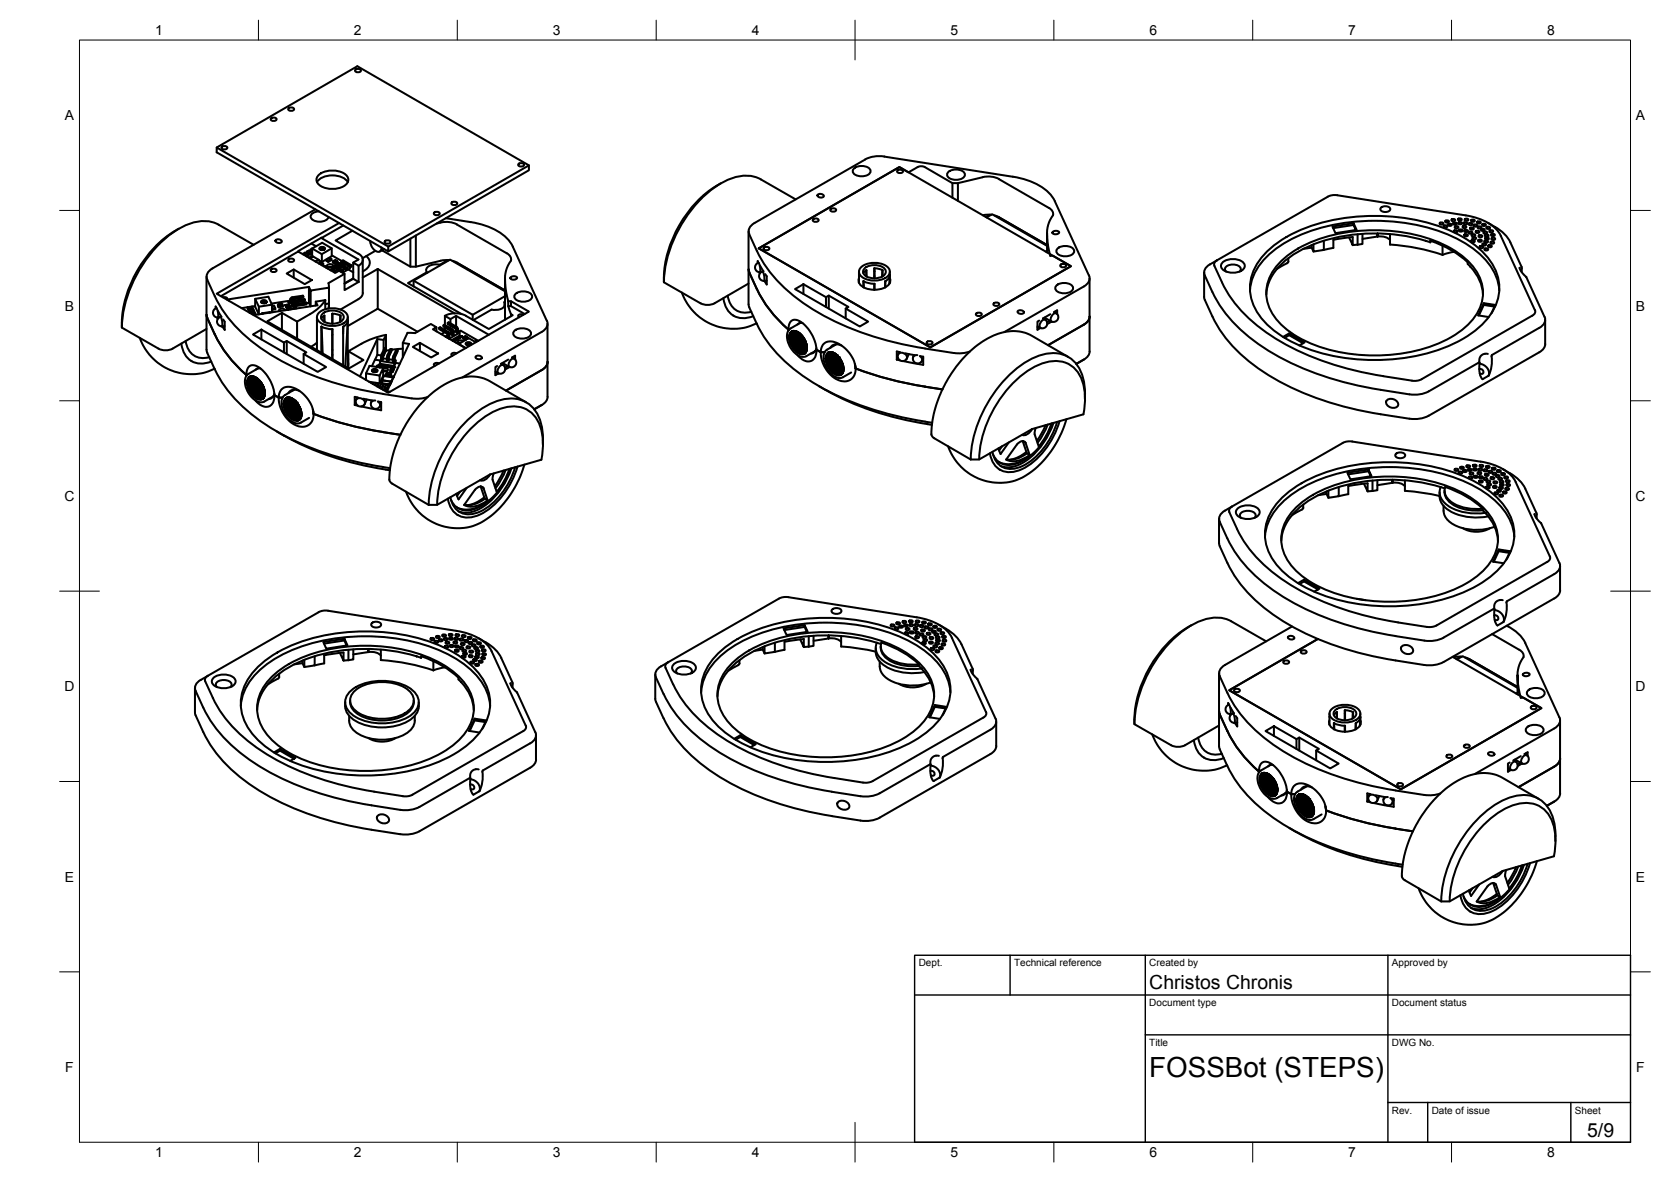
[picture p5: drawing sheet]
<svg xmlns="http://www.w3.org/2000/svg" width="420mm" height="297mm" viewBox="0 0 420 297" stroke-linecap="round" stroke-linejoin="round" font-family="sans-serif">
<defs><g id="words">
<text font-size="7" x="289" y="270.6">FOSSBot (STEPS)</text>
<g font-size="4.9">
<text x="289" y="248.5">Christos Chronis</text>
<text x="399.1" y="285.7">5/9</text>
</g>
<g font-size="3.5">
<text x="39" y="8.8">1</text>
<text x="89" y="8.8">2</text>
<text x="139" y="8.8">3</text>
<text x="189" y="8.8">4</text>
<text x="239" y="8.8">5</text>
<text x="289" y="8.8">6</text>
<text x="339" y="8.8">7</text>
<text x="389" y="8.8">8</text>
<text x="16.3" y="30.2">A</text>
<text x="411.3" y="30.2">A</text>
<text x="16.3" y="78">B</text>
<text x="411.3" y="78">B</text>
<text x="16.2" y="125.9">C</text>
<text x="411.2" y="125.9">C</text>
<text x="16.2" y="173.7">D</text>
<text x="411.2" y="173.7">D</text>
<text x="16.3" y="221.6">E</text>
<text x="411.3" y="221.6">E</text>
<text x="16.4" y="269.4">F</text>
<text x="411.4" y="269.4">F</text>
<text x="39" y="290.8">1</text>
<text x="89" y="290.8">2</text>
<text x="139" y="290.8">3</text>
<text x="189" y="290.8">4</text>
<text x="239" y="290.8">5</text>
<text x="289" y="290.8">6</text>
<text x="339" y="290.8">7</text>
<text x="389" y="290.8">8</text>
</g>
<g font-size="2.5">
<text x="231" y="242.9">Dept.</text>
<text x="255" y="242.9">Technical reference</text>
<text x="289" y="242.9">Created by</text>
<text x="350" y="242.9">Approved by</text>
<text x="289" y="252.8">Document type</text>
<text x="350" y="252.8">Document status</text>
<text x="289" y="262.9">Title</text>
<text x="350" y="262.9">DWG No.</text>
<text x="350" y="279.9">Rev.</text>
<text x="360" y="279.9">Date of issue</text>
<text x="396" y="279.9">Sheet</text>
</g>
</g></defs>
<!-- layer: Visible -->
<g fill="none" stroke="#000" stroke-width=".51">
<path d="M89.5 17.4l.5-.1a.58 .58 0 0 1 .7 .5l-.7 .4a.58 .58 0 0 1-.7-.6zM54.5 37.1l35.4-20.5 43.1 25v1.2l-35.4 20.4M55.9 36.8l.5-.1a.58 .58 0 0 1 .7 .5l-.7 .4a.58 .58 0 0 1-.7-.6zM68.3 29.7l.5-.2a.58 .58 0 0 1 .7 .6l-.7 .3a.58 .58 0 0 1-.7-.5zM72.7 27.1l.5-.1a.58 .58 0 0 1 .7 .5l-.7 .4a.58 .58 0 0 1-.7-.6zM45 57.5a29.1 29.1 0 0 0-14.4 24.8l9.3 5.3a3.9 3.9 0 0 0 3.5 0l8.5-4.9M79.3 52.6l-25.9 14.9a2.18 2.18 0 0 0-1.3 2.7 36.7 36.7 0 0 0 17.4 19.8 77.2 77.2 0 0 0 26.8 9l7.8 1.2 1.8-.1 1.7-.4M79.7 45.8a5.3 5.3 0 0 1 6.6-1.1l1.1 1.1M80.2 43.9a5.6 5.6 0 0 1 7.2 .5 1.95 1.95 0 0 1-1.6 2.7 5.6 5.6 0 0 1-6-1.2 1.51 1.51 0 0 1 .4-2zM80.2 53.1l-.6 .1a1.23 1.23 0 0 0-1.2 .5 1.23 1.23 0 0 0 0 1.4 3.1 3.1 0 0 0 4.1-.3l.1-.3M80.8 59.8l-5.8 3.4M85.2 56.1l-30.7 17.7 43.1 24.9 35.4-20.4-4.5-2.6h-.7"/>
<path d="M86.3 56.7l-5.5 3.1 9.3 5.4-1.3 .8M88.6 58l-4.2 2.4 5.7 3.4M103.2 60v7l-7.1-4.1M104.6 59.2v7.8l6.2-1.5M109.3 53.3l.5-.1a.58 .58 0 0 1 .8 .6l-.8 .3a.58 .58 0 0 1-.7-.6zM110.8 55.9l-1 .3M110.8 55.9l1.9-.1 1.2 .2 1 .4M112.1 54.8a44.8 44.8 0 0 1 10.2 2 11.1 11.1 0 0 1 6.6 5.2l8.6 18.6M113.7 50.8l.5-.1a.58 .58 0 0 1 .8 .5l-.8 .3a.58 .58 0 0 1-.7-.5zM114.9 56.4l12.5 7.3M130.5 41.1l.5-.1a.58 .58 0 0 1 .8 .5l-.8 .4a.58 .58 0 0 1-.7-.6zM133 41.6l-35.4 20.4v1.2l-43.1-24.9v-1.2l43.1 24.9"/>
<path d="M180.2 46.7a29.3 29.3 0 0 0-13.3 23M181.3 46.1l-1.1 .6M188.2 58.1l.1 18.9a35.5 35.5 0 0 0 15.5 18.8 75.8 75.8 0 0 0 28.8 10.1M200.1 50.1l-8.8-5a9.2 9.2 0 0 0-8.5 .2 30.2 30.2 0 0 0-14.3 17.2l-1.1 4.3-.5 4.1M204.6 55l.5-.1a.58 .58 0 0 1 .7 .5l-.7 .4a.58 .58 0 0 1-.7-.6zM205.6 48.9l.5-.2 .6 .1 .5 .5a.96 .96 0 0 1-1.7-.2zM209 52.5l.5-.2a.58 .58 0 0 1 .7 .6l-.7 .3a.58 .58 0 0 1-.7-.5zM214.7 42.4a3.1 3.1 0 0 1 4.1 .3 1.41 1.41 0 0 1-1.6 1.6h-.5a1.99 1.99 0 0 1-2.3-1.3zM217.5 40.1l1.9-.7 1.5-.2 1.5 .1 32.3 5.1M217.5 40.1l-27.8 15.9a2.18 2.18 0 0 0-1.3 2.8l1.9 4.2M225.8 42.8l.5-.2a.58 .58 0 0 1 .7 .6l-.7 .3a.58 .58 0 0 1-.7-.5zM238.4 43.3a3.1 3.1 0 0 1 4.2 .3 1.41 1.41 0 0 1-1.6 1.6h-.6a1.99 1.99 0 0 1-2.3-1.3z"/>
<path d="M239.5 46v3.7M240.9 46v4.5M247.1 44.5l-6.2 1.5h-1.4l-7.3-4.2h-1.1l-2.7 1.5-2.3-1.3-35.3 20.4 43.1 24.9 35.4-20.4-4.5-2.6h-.7l-.7-3.4-.1-2.3v4.8M247.1 44.5l1.9-.1 1.7 .3 13 7.5a1.48 1.48 0 0 1 .7 2.5l-.9 1.8-.2 2.1M248.1 54.6l1.4-.8 13.8 8M249 54l-1.1 .5M249.2 54l-2 .1M250.1 54.1l1.1 .5M251.2 54.6l12.1 7M254.7 44.4a14.7 14.7 0 0 1 10.1 5.3l9 19.5a2.14 2.14 0 0 1-1.3 2.8M264.7 58.3l.4-.2 .7-.1 .5 .4a1.06 1.06 0 0 1-1.7 .1zM333.8 49.5l-27.8 15.9"/>
<path d="M336.3 49.1l32.3 5a11.3 11.3 0 0 1 8.8 5.2l8.6 18.6a1.07 1.07 0 0 1-.7 1.4l-27.9 16M336.3 49.1h-1.6l-.9 .3M339.2 59.7l.9 1.9v-2l-3.5 .4-1.3 .3v2l-2.4 .5M340.3 56.1l-5.3 .8 .8 1.7 5.3-.8-.8-1.7v.4l.6 1.3M340.3 56.5l-5.1 .8M341.4 58.9v2.6M342.6 58.8v2.5l-1.2 .2M346.4 58.7v.7zM347.2 52.3a1.54 1.54 0 0 1 2.4 .3 1.45 1.45 0 0 1-2.5 0zM349.5 58.8v2.7a51.4 51.4 0 0 1 13.2 2.5M362.1 56l.5-.1 .3 .3-.6 .2-.3-.2zM363.1 56.7l.5-.1 .3 .4-.6 .2-.3-.2z"/>
<path d="M363.5 55.5l.5-.1 .3 .3-.6 .2-.3-.2zM364.2 56.3l.5-.1 .3 .4-.6 .2-.3-.2zM365.1 55.1l.4-.1 .4 .4-.6 .2-.4-.2zM365.5 56l.5-.1 .3 .4-.6 .2-.3-.2zM365.7 57.9l.5-.1 .3 .4-.6 .2-.4-.2zM365.9 56.9l.5-.1 .3 .4-.6 .2-.3-.2zM366.7 55l.5-.1 .3 .3-.6 .2-.3-.2zM366.8 55.9l.5-.1 .3 .4-.6 .2-.3-.2zM367 57.7h.4l.4 .3-.6 .2-.4-.2zM367.9 56.8h.5l.3 .3-.6 .2-.4-.2zM368.1 55.9h.5l.4 .3-.6 .2-.4-.2zM368.3 58.9l.4-.1 .4 .4-.6 .2-.4-.2z"/>
<path d="M368.3 57.9l.5-.1 .3 .3-.6 .2-.4-.2zM368.4 55l.5-.1 .3 .4-.6 .2-.3-.2zM369.4 58.3l.5-.1 .3 .3-.6 .2-.3-.2zM369.4 56.1l.5-.1 .4 .4-.7 .2-.3-.2zM369.7 57.2h.5l.4 .3-.6 .2-.4-.2zM370 55.3l.5-.1 .3 .3-.6 .2-.3-.2zM370.1 58.9l.5-.1 .4 .4-.7 .2-.3-.2zM370.3 59.7l.5-.1 .4 .3-.6 .3-.4-.3zM370.6 56.5l.5-.1 .4 .4-.6 .2-.4-.2zM371.2 58.1l.4-.1 .4 .3-.6 .2-.4-.2zM371.5 55.7l.5-.1 .3 .4-.6 .2-.3-.2zM371.7 57l.4-.1 .4 .3-.6 .2-.4-.2z"/>
<path d="M371.9 59.1h.5l.3 .3-.6 .2-.4-.2zM372.5 57.6l.5-.1 .3 .3-.6 .2-.3-.2zM372.8 56.3l.5-.1 .3 .4-.6 .2-.3-.2zM373.1 58.3l.5-.1 .3 .3-.6 .2-.3-.2zM373.5 59l.4-.1 .4 .4-.6 .2-.4-.2zM373.5 59.8l.5-.1 .4 .3-.6 .2-.4-.2zM373.8 57.1l.5-.1 .4 .3-.6 .2-.4-.2zM374.1 56a11.2 11.2 0 0 1 5.7 4.9l2.8 6.5M374.6 57.9l.5-.1 .3 .4-.6 .2-.3-.2zM375 58.8h.5l.4 .3-.6 .2-.4-.2zM375.1 59.8l.5-.1 .3 .4-.6 .2-.3-.2zM51.9 69.5l.1 18.9a35.5 35.5 0 0 0 15.5 18.8 77.3 77.3 0 0 0 30.6 10.5"/>
<path d="M51.9 79.1l.2 .7 1.9 4.2M54.4 77.4a2.83 2.83 0 0 1 .3 2.4M54.4 77.4a1.22 1.22 0 0 0-.8 1.4 1.22 1.22 0 0 0 1.1 1M54.4 77.5l-.2-.5v.5M54.6 79.8l.2 .3M54.8 78.1l.9 1.5M55.1 79.8h-.4M55.4 79.6a1.22 1.22 0 0 0-.8 1.4 1.22 1.22 0 0 0 1.2 1M55.4 79.6a2.83 2.83 0 0 1 .4 2.4M55.7 79.6h-.3M56.1 74.7l.9 .1 .1 .5M60.8 77.4l1.5-.2 .1 .7"/>
<path d="M62.6 77.9l.2 .7M62.9 78.7l1.1-.2 .2 .3M62.9 78.6l.1 .1M63.4 78.9l.8-.1v.3l-.4 .1M63.4 77l-1.1 .2v.3l.1 .4 1.1-.2v-.3l-1.1 .2M63.4 77l.1 .4M63.8 61.5l-8.8-5a9.2 9.2 0 0 0-8.5 .2 30.2 30.2 0 0 0-14.3 17.2l-1.1 4.3-.4 4.1M63.9 78.1l-.2-.4-1.1 .2 .2 .7 1.1-.2v-.3l-1.1 .2M64.2 75.1l.9 2v1.9l-.9-1.9v-2l3.3-.5 .9 2M64.2 76.9l-.8 .1M65.1 77.1l3.3-.5v1.9M65.8 76h.1"/>
<path d="M65.8 75.5l.5-.1a.55 .55 0 0 1 .7 .5l-.7 .3a.55 .55 0 0 1-.6-.5zM65.9 78.7l.1 .2zM66 78.8l-.2 .1M66 76.2h.3M66.1 75.7l.1 .3h-.4M66.1 75.7l.2 .1M66.2 75.6l.5 .1 .3 .2M66.2 75.6l-.5 .3M66.2 75.6l.2 .3h.4M66.2 75.6l-.1 .1M66.2 76l-.3 .1M66.3 75.8l.1 .1"/>
<path d="M66.5 76.1v.1M66.8 76h-.4M66.9 75.9h.1M66.9 76h.1M66.9 76l-.4 .2M67 76h-.1M67 75.9h.1M67.8 78.6l-1.9 .1M68.1 78.5h-.3M68.3 67.6l.5-.1a.58 .58 0 0 1 .7 .6l-.7 .3a.58 .58 0 0 1-.7-.6zM68.4 77.4l.2 .4 .6-.1v-.3l-.6 .1v.3M68.4 76.9l.5-.1 .3 .6"/>
<path d="M68.4 77.1l.2 .4M69.3 60.3l.5-.2 .6 .1 .5 .5a.96 .96 0 0 1-1.7-.2zM69.9 76.6l.1 .6 1.1-.1v-.4l-1.1 .2v.3M70.1 76.5l-.2 .1 .1 .3M70.1 76.3l.2 .4M70.3 76.7l.6-.1v.2l-.6 .1zM70.8 76.4h.2l.1 .3M70.9 76.6l-.2-.4-.6 .1 .2 .6M70.9 78.6v4.3M71.7 78a.91 .91 0 0 0-1.6 0l.1 .2M71.8 76.6l.2 .2 .1-.2 .1 .2h-.4zM71.8 76.7h.3"/>
<path d="M71.8 76.7h-.1M71.9 76.9l.2 .2 .1-.2 .1 .1-.2 .1zM71.9 77h.1M71.9 77.2h.5l-.3 .2 .2-.2zM71.9 76.9v.1M72 77.2h.4M72.1 76.6l.1 .1M72.1 68.7l1.8-1 4.5 2.7-1.8 1zM72.1 76.7h.1M72.2 76.9v.2l-.3-.1M72.2 77.5l.4 .1-.4 .1zM72.2 77.6h.4"/>
<path d="M72.3 77.5l-.1 .1M72.3 77.5l.3 .1M72.3 77.2l-.2 .2M72.4 77.2h.1M72.5 75.9v.8l.5 1.1M72.6 77.7l-.4 .1 .4-.1-.1 .1M72.6 77.6h.1M72.6 77.7l-.4 .1M72.7 65.1l.5-.1a.58 .58 0 0 1 .7 .5l-.7 .3a.58 .58 0 0 1-.7-.5zM73 75.8l-.5 .1 .8 1.8M73 75.6l-4.7 .7M73.4 75.5l.1 .2"/>
<path d="M73.6 74.9l-.4 .3-.1 .9M73.9 67.7v2.1M73.9 76.1l.2 .4M74 75.8l-.5 .2v1M74.3 76.4l2.7-.4 .1 .2v.3l-2.9 .4v.7M74.3 76.4l-.5 .3v.9M74.3 76.9l.3 .6M76.2 63.9l.5-.4 .8 .5v.3l-.3 .2M76.2 63.8l.8 .4v.2M76.3 74.5l-.1-.2-3 .5-.2 .4v.7l.1 .2h.3M76.3 74.5v.3l-2.9 .5 .1 .5M76.3 74.5l-2.7 .4"/>
<path d="M76.7 75.4l-.1-.3-3 .6-.2 .4v.7l.1 .2 .3-.1M76.7 75.4v.3l-2.8 .4v.6M76.7 75.4l-2.7 .4M77.1 63.2l.5-.2 .8 .4v.4l-.4 .2-.9-.5zM77.1 63.2l.9 .5v.3M77.5 64l-.5 .2M77.7 72.1l-20.3 3.1 .2 .4M78 64.9l.8-.4 1.3 .8M78 62.7l.5 .3M78.1 77l-.4-.9-3.6 .6-.2 .4v.5M78.1 73l-.4-.9v4M78.3 61.2l1.2 .7"/>
<path d="M78.3 64.6l-.2-.1-.4 .3M78.4 63.4l-.4 .3M78.5 63.3l-.5-.3v-.3l.5-.3 2.4 1.5v1.9M78.7 64.5l-.8 .4M78.7 64.5l-.2-.1v-2l2.5-1.4 2.4 1.4v2l-2.5 1.4M79.4 75.8l.4 .9-16 2.5M79.7 79.7v8.3M80.3 78.5a5.4 5.4 0 0 1 7 .5 1.87 1.87 0 0 1-1.6 2.6 5.4 5.4 0 0 1-5.8-1.2 1.45 1.45 0 0 1 .4-1.9zM80.5 62.5l.5 .1M80.5 62.4h1M80.5 62.1l.5-.1a.55 .55 0 0 1 .7 .5l-.7 .4a.55 .55 0 0 1-.7-.6zM80.5 62.4l-.2 .1"/>
<path d="M80.5 62.4l.5 .2 .5-.2M80.5 62.4v.1M80.5 62.5l.3 .2-.2 .1M80.6 66l-.4 .2M80.8 66.5l.5-.3v.4l-.3 .1M80.8 62.7l-.1 .1M80.8 62.9h.3M80.9 65.8l-.8-.5-.8 .4 .7-.4 .6 .8M81 62.7l.5-.2-.3 .2 .2 .1M81.1 78.9a3.9 3.9 0 0 1 5.3 .4 1.73 1.73 0 0 1-1.9 2h-1.2a2.42 2.42 0 0 1-2.6-1.6zM81.2 62.7l.1 .1M81.3 66.2l-.5-.2-.5 .3"/>
<path d="M81.5 67l.2-.2 .5 .3M81.5 79.4l.1 1.5M81.5 62.4v.1M81.5 62.4l.2 .1M81.6 79.3v1.6M81.6 79.3l-.8 .8M81.8 75.4l-2.4 .4v1M81.8 75.4v2.3M81.8 75.4l-.8 1.1-1.7 1.5-4.6 2.8-3.8-2.2-3.7 2.2 20.5 11.8 3.7-2.1-3.8-2.2 3.3-1.9a20.7 20.7 0 0 1 6.2-2.2M81.9 67.2l.3-.1-.1 .2M82.2 67.3l.2 .1M82.3 67.4l.1 .1"/>
<path d="M82.4 67.1l.6-.1 .5 .1M82.5 65.5l.8-.4v.3l-.8 .4-.4-.2v-.3l.4 .2v.3M82.7 76.3l-.1 1.2M82.7 76.3v-4l-4.6 .7v4M82.7 76.3l-.9 .1M82.7 76.3v1.2M83.1 67.9h.1M83.2 68v-.3l.9 .5v.3M83.3 65.1l-.4-.3-.8 .5M83.4 64.2l2.5 1.4M83.4 62.4l-2.5 1.5M83.6 78.9v2.5"/>
<path d="M83.6 67.5l-.4 .2M83.6 78.9l-.1 .1M83.6 78.8l1.3 .2 .7 .3v1.5M83.6 78.8l-.1 2.6M83.9 65.6l.4 .2v.2l-.4-.2zM83.9 68v-.8l2 1.2v-.3M84 66.9l1.9 1.2M84 66.9h-.3l-.1 .9 .3 .2 .2-.2v-.5M84 66.7l-.3 .2a.84 .84 0 0 0-.7-.5 .84 .84 0 0 0-.8 .5l.7 .3 .7-.2M84 66.7l2.2 1.2v.3l-.3 .2M84.3 65.8l.5-.2v.2l-.5 .2M84.5 66.1l.5-.2v.3"/>
<path d="M84.7 66.9h-.1M84.7 66.3l-.2 .1-.8-.4v-.3l.8 .4v.3M84.8 65.6l-.5-.3-.6 .4M84.8 65.8l.2 .1M84.9 67.8l-.8 .4M85 67.2v-.6l2 1.1v-.3M85 66.3l2 1.1M85 66.3h-.3v.7M85.1 66.1l-.3 .2M85.1 66.1l2.2 1.2v.3l-.3 .1M85.2 66.7l-.1 .6M85.5 68.1v.1"/>
<path d="M85.6 79.3l-.1 1.6M85.6 68.2h.1M85.8 66.2l-.2 .1M85.8 65.9v.5M85.8 65.9v-.2h.3l2 1.1M86 67.1l-.6 .4M86 66.6v-.7l2.1 1.2v-.3M86.1 65.5l-.2 .1M86.2 65.5l2.2 1.2v.3l-.3 .1M86.3 66.5l.4 .2-.2 .1M86.3 66.1l-.1 .6M86.6 67.5l-.5 .3"/>
<path d="M86.6 68.8l-4 2.4 .1 1.1M86.7 67.6l-.8 .5M86.7 66.7v.2M87.3 67.3l-.3 .1M87.4 79.7v12.4M87.5 67.7l1.3 .7M87.8 66.9l-.6 .4M88 67.1v.3l-1.9 1.1M88.4 66.7l-.3 .1M88.8 70.1v-4.1l1.4 .8v4.1l-1.4-.8-2.2 1.2M88.8 70l-2.2 1.2M90.1 70.9l-3.5 2v-4.1l-1.3-.8-1 .6-9.3-5.4-19.5 11.2"/>
<path d="M90.1 75.2l-4.5 2.6M90.1 63.7a1.61 1.61 0 0 1 1.1 1.5 1.61 1.61 0 0 1-1 1.6M90.2 70.9h-.1M91.2 65.3v8.3M91.2 73.6l-.4 1-.7 .6M92.1 64.4a2.15 2.15 0 0 1 .8 2.2 2.15 2.15 0 0 1-1.7 1.6M93.1 60.5a2.69 2.69 0 0 0 2.1 2.8 .91 .91 0 0 0 .7-1.1M94.4 63l-3.3 1.9M95 67.6v10l-7.6 4.3M95 67.6l19.3 11.1M95 67.6l-3.8 2.2M95 77.6l10 5.8"/>
<path d="M96.6 62.6l-1.1 .6M96.9 60.5l.5-.1a.58 .58 0 0 1 .8 .5l-.8 .3a.58 .58 0 0 1-.7-.5zM103.2 67h1.4M104 72v-1.5l9.2-5.3 13.8 8M104 70.5l14.9 8.6 8.1-4.7M107.3 68.4l-4.7 2.7 13.4 7.8M107.3 68.4v.2M110.6 66.5a2.95 2.95 0 0 0-3.4 1.2l.1 .7M111.9 79.4l1.4 .8 1.4-.8 8.2 4.7M111.9 79.4v2.3M112.3 65.5l-1.7 1.1v.1M112.7 65.4l-.4 .1"/>
<path d="M112.9 65.4l-2.1 .1M113.8 65.5l1.1 .5M114.7 79.4v2.6M114.9 66l12.1 7M118.9 79.1v1.2M126.8 75.9v1.1M126.8 75.9l.2 .3M127 75.8l-.2 .1M127 76.7a2.9 2.9 0 0 1-3.4 1.1l-4.6 2.6M127.4 63.6a1.5 1.5 0 0 1 .7 2.5l-.8 1.9-.3 2M127.8 75.7l-.7-3.4-.1-2.3v10.3M127.8 75.7v1.2l.7 2.1v.5"/>
<path d="M128.4 69.7l.4-.2 .7-.1 .5 .4a1.06 1.06 0 0 1-1.7 .1zM128.5 75.7v1.2h-.7M128.5 79l.4 .2-6 3.5-5.7-3.3a5.7 5.7 0 0 0-5.3 0M128.5 76.9l3.4 2M129.6 73.9a3.1 3.1 0 0 1 4.1 .3 1.41 1.41 0 0 1-1.6 1.6h-.5a1.99 1.99 0 0 1-2.3-1.3zM131.6 79.1a.7 .7 0 0 0-.8-.2 .7 .7 0 0 0-.4 .7l.1 .1M166.9 69.7v1.2l9.2 5.3M171.4 73.5a13.6 13.6 0 0 0 18.8 7.7M179.7 76.2a3.9 3.9 0 0 1-3.6 0M181.9 74.9a5.1 5.1 0 0 0 7.5 4.5M183 74.3a4.4 4.4 0 0 0 5.9 4M184.4 79.3v.1"/>
<path d="M188.2 71.3l-8.5 4.9M188.2 67.7l.2 .7 1.9 4.2a31 31 0 0 0 7.9 10.2M190.3 63a38.1 38.1 0 0 0 17.5 16.7 79.9 79.9 0 0 0 24.8 7.9l7.8 1.2 1.8-.1 1.7-.4M190.5 66.1v-.5l.2 .4a1.23 1.23 0 0 0-.8 1.5 1.23 1.23 0 0 0 1.5 .9M190.7 66a2.83 2.83 0 0 1 .3 2.4M190.8 62.4l35.3-20.4 43.2 24.9-35.4 20.4zM190.9 68.4l.2 .3M191.1 66.7l.9 1.5h-.3M191.7 68.2a1.22 1.22 0 0 0-.8 1.4 1.22 1.22 0 0 0 1.2 1l.7-.1M191.7 68.2a2.83 2.83 0 0 1 .4 2.4M192.2 62.2l.5-.2a.58 .58 0 0 1 .7 .6l-.7 .3a.58 .58 0 0 1-.7-.6zM192.4 68.9l.4 .5v2.1l-.6-.9"/>
<path d="M199.9 72.7l2.1-1.3 5.7 3.3 .7-.4 4.9 2.8-.7 .4 5.7 3.3-2.1 1.2zM202 71.4v2.5M207.7 74.7v2.4M208.4 74.3v3.2M212.6 77.5v2.5M216 69.9a1.98 1.98 0 0 0 1.6 2.5 5.6 5.6 0 0 0 6-1.1l.3-.9-.1-.5M216 69.1h.1M216 68.3v2.8M216.6 67.1a5.4 5.4 0 0 1 6.9 .5 1.87 1.87 0 0 1-1.5 2.5 5.4 5.4 0 0 1-5.8-1.1 1.45 1.45 0 0 1 .4-1.9zM217.1 70.7l.1 1.5M217.4 67.5a3.9 3.9 0 0 1 5.2 .4 1.73 1.73 0 0 1-1.8 2h-1.2a2.42 2.42 0 0 1-2.6-1.6zM217.8 68l.1 1.5z"/>
<path d="M217.8 67.9l-.7 .8M219.8 71.3l.1 1.4M219.8 71.3h.1M219.8 71.3l-1.4-.2-1.3-.5v1.6M219.8 68.2h.1M219.8 69.4h.1M219.9 67.4v2.5M219.9 71.3v1.5M221.8 67.9v1.6M221.9 67.9v1.5M221.9 67.9l-1.1-.4-1-.1v2.5M222.6 70.7v1.5v-1.5"/>
<path d="M222.7 70.6l-.1 .1M223.7 68.3v2.8M223.7 69.2l-.1 2.1M223.8 69.1l-.5 1-.6 .5M223.8 69.1h.1M245.6 78.7l.5-.1a.58 .58 0 0 1 .7 .5l-.7 .3a.58 .58 0 0 1-.7-.5zM250 76.1l.5-.1a.58 .58 0 0 1 .7 .6l-.7 .3a.58 .58 0 0 1-.7-.6zM255.9 78.2l.5-.2h.6l.5 .5a.96 .96 0 0 1-1.7-.2zM262.6 79.8l1.8 1-1.1 .7M263.3 63l-.4 .2M264.1 79l-1.8 1 .5 .4M265.4 78.2v.4"/>
<path d="M265.6 71.8a3.1 3.1 0 0 1 4.2 .3 1.41 1.41 0 0 1-1.6 1.6h-.6a1.99 1.99 0 0 1-2.3-1.3zM265.6 78.7l-.6-.3 .8-.4v.9M265.9 62.5a3.1 3.1 0 0 1 4.1 .3 1.41 1.41 0 0 1-1.6 1.6h-.5a1.99 1.99 0 0 1-2.3-1.3zM266.8 66.4l.5-.1a.58 .58 0 0 1 .8 .6l-.8 .3a.58 .58 0 0 1-.7-.6zM272.5 72l-20 11.4M274 70v18.3M274 79.5a2.42 2.42 0 0 1-1.5 2.1l-9 5.1M302.8 68.5v6.6a35.7 35.7 0 0 0 15.6 18.8 75.8 75.8 0 0 0 28.8 10.2l7.2 1.1M304.9 73.4a38.1 38.1 0 0 0 17.4 16.7 79.9 79.9 0 0 0 24.9 7.9l7.2 1.1M306 65.4a1.13 1.13 0 0 0-.6 1.4 35.4 35.4 0 0 0 16.7 19.1 74 74 0 0 0 25.7 8.6l7.8 1.2 1-.1 .9-.3M306 65.4a4.7 4.7 0 0 0-3.2 2.8l.1 1 1.9 4.2M307.4 66a4.1 4.1 0 0 1 5.5 .4 1.8 1.8 0 0 1-1.9 2.1h-1.3a2.53 2.53 0 0 1-2.7-1.7z"/>
<path d="M308.3 68.2a.98 .98 0 0 1-.2-1.1 .98 .98 0 0 1 1-.5 2.26 2.26 0 0 1 2.9 1l-.3 .6M314.3 73a14.4 14.4 0 0 1 6.4-10.4 42.4 42.4 0 0 1 24.9-7.1 42.4 42.4 0 0 1 25 7.1 14.4 14.4 0 0 1 6.4 10.4M318.6 63.2a36.2 36.2 0 0 1 21.3-8.6 48.1 48.1 0 0 1 27.9 5 17 17 0 0 1 9 10.6 12.2 12.2 0 0 1-4.1 11.3 36.2 36.2 0 0 1-21.4 8.7 48.1 48.1 0 0 1-27.8-5 17 17 0 0 1-9-10.6 12.2 12.2 0 0 1 4.1-11.4zM321.9 65.8a31.6 31.6 0 0 1 19.6-7.8 41.2 41.2 0 0 1 23.4 4.5 14.4 14.4 0 0 1 7.9 9.8 11.3 11.3 0 0 1-4.7 10.2 34.6 34.6 0 0 1-20.4 6.8 38.8 38.8 0 0 1-23-5.6 12.6 12.6 0 0 1-6.3-10.1 11.1 11.1 0 0 1 3.5-7.8zM323.9 64.9v.8M324 65.7l-.4 .5-2.5 1.4M329.8 61.6v.6l.5 1M329.8 62.2l-2.1 .4M332.9 60.5v2.3l-2.6 .4v-1.8M341.4 61.5l-1.3 .1M342.6 60l3.8-.5 1.3-.1a2.69 2.69 0 0 1 1.8 1M358.5 60.5l1.1 .4"/>
<path d="M358.5 60.5a43.7 43.7 0 0 0-31.4 2.4 15.1 15.1 0 0 0-8.6 9.9l-.1 1.2M358.5 60.5h.1M359.6 60.9v-.4a25.5 25.5 0 0 1 9.4 5.4v.4l.7 .7M359.8 60.5l-.2 .4M362.7 61.7v2.4M365.7 63.3l-3 .7M369.7 67a11.2 11.2 0 0 1 3.2 7M369.7 67h.1M370 60.4l.5-.1 .3 .4-.6 .2-.3-.2zM371.8 60.3l.4-.1 .4 .4-.6 .2-.4-.2zM372.1 61.9l.5-.1 .3 .4-.6 .2-.3-.2zM372.8 61.2h.5l.4 .3-.6 .2-.4-.2z"/>
<path d="M373.1 76.2l-1.4 3.1 2.6 .4M373.1 76.6l-1.2 2.7M373.3 60.5l.5-.1 .3 .4-.6 .2-.3-.2zM373.4 62.5l.4-.1 .4 .3-.6 .2-.4-.2zM374.3 61.7l.4-.1 .4 .3-.6 .2-.4-.2zM374.9 60.8l.4-.1 .4 .4-.6 .2-.4-.2zM375.8 77.1l-2.7-.5v-.4l2.9 .4-1 2.1M382.1 67.3l.5 1 1.2 1.3 4.5 10M382.2 67.3h-.1M382.7 67.4l-.1 1M388.4 79.6a2.16 2.16 0 0 1-1.4 2.8l-12 7a8.7 8.7 0 0 1-.7 5M35.1 84.9a13.6 13.6 0 0 0 18.8 7.7"/>
<path d="M45.6 86.4a5.1 5.1 0 0 0 7.5 4.5M46.7 85.7a4.4 4.4 0 0 0 5.9 4.1M48.1 90.7l.1 .1M54 84a30.6 30.6 0 0 0 7.9 10.2M56.1 80.3l.4 .5v2.1l-.6-.9M56.5 81.9l-.7 .1M61.9 94.2a1.99 1.99 0 0 1 1.8-2.4 7.8 7.8 0 0 1 5 5.6l.3 1.9M61.9 94.2h.2M61.9 94.2v.3M62.3 96l.1 .4h-.1M62.3 96.6l.1 .2M62.3 96.4v.2"/>
<path d="M62.3 96.5l.3 .2h-.2zM62.3 96.1l.3 .2zM62.3 95.7l.3 .1zM62.3 96h.1M62.3 96.2l.1 .2M62.4 95.8l-.1 .2M62.4 96h-.1M62.4 96.9l.1 .2M62.4 96.8l.1 .3M62.4 96.5l.2 .2M62.4 96.1l.2 .2M62.4 95.7l.2 .1"/>
<path d="M62.4 95.3l.1 .3h-.2h.1M62.4 95.5l-.1 .3 .2 .2h-.2M62.4 96.8h.1M62.4 95.3l.2 .1M62.4 96.4h-.1M62.5 97.1l.2 .7M62.5 97.2l.1-.1 .1 .3zM62.5 95.2l-.1 .1M62.5 96l.2 .1zM62.5 96.4l.2 .1-.1 .1zM62.5 96.8l.2 .2zM62.5 95.6l.3 .1-.2 .1z"/>
<path d="M62.5 95.1l.1 .3-.2-.1M62.5 95.2l.3 .1zM62.5 96.7l-.1 .1M62.5 95.9h.1M62.5 96.3h.1M62.5 96.7l.2 .2M62.5 97.2l.2 .1M62.5 95.5h.1M62.5 95.1l.2 .2M62.5 95.9l.2 .2M62.5 96.3l.2 .2M62.5 95.5l.2 .2"/>
<path d="M62.6 94.8a2.11 2.11 0 0 1 2.7 .9 3.6 3.6 0 0 1 .8 4.5 2.11 2.11 0 0 1-2.8-.9 3.6 3.6 0 0 1-.7-4.5zM62.6 95l-.1 .1M62.6 97.1h-.1M62.6 94.9h.2l-.1-.1-.1 .2M62.6 94.9v.1M62.6 97.5l.3 .1-.2 .1zM62.6 97.1l.3 .1zM62.6 95.4l.3 .2zM62.6 95.8l.3 .2zM62.6 96.3l.2-.1 .1 .2zM62.6 96.7l.3 .1zM62.6 94.9h.1"/>
<path d="M62.6 97.4h.1M62.6 97h.1M62.7 95l.2 .2zM62.7 97.4l.1 .2M62.7 96.1l-.1 .1M62.7 96.5l-.1 .1M62.7 95.7l-.1 .1M62.7 95.3l-.1 .1M62.7 96.6l.2 .2M62.7 97l.2 .2M62.7 97.8l.1 .2M62.7 95.4l.2 .2"/>
<path d="M62.7 95.8l.2 .2M62.7 96.2l.2 .2M62.7 95l.2 .2M62.7 97.8h.1M62.7 94.8h.1M62.7 97.7l.3 .2zM62.8 97.3l.2 .2-.1 .1zM62.8 96.9l.2 .2zM62.8 94.7l.1 .1M62.8 94.7l-.1 .1M62.8 97.6l-.1 .1M62.8 94.9h.1l.1 .2z"/>
<path d="M62.8 95.7h.1l.1 .2zM62.8 96.5l.2 .2zM62.8 96.1h.1l.1 .2zM62.8 95.3h.1l.1 .2zM62.8 96.8l-.1 .1M62.8 97.2l-.1 .1M62.8 97.7l.2 .2M62.8 96.4l-.1 .1M62.8 96v.1M62.8 94.8v.1M62.8 95.6v.1M62.8 95.2v.1"/>
<path d="M62.8 94.7l.1 .1h-.2M62.8 97.3l.2 .2M62.8 96.9l.2 .2M62.8 96.5l.2 .2M62.8 98l.2 .3M62.8 94.7h.1M62.8 94.9l.2 .2M62.8 95.7l.2 .2M62.8 96.1l.2 .2M62.8 95.3l.2 .2M62.9 94.6l-.1 .1M62.9 97.6h.1l.1 .2z"/>
<path d="M62.9 98l.2 .2-.1 .1zM62.9 97.2l.3 .2zM62.9 96.8l.3 .2h-.2zM62.9 94.6l.1 .1M62.9 97.9l-.1 .1M62.9 95.2l.3 .2zM62.9 96.4l.3 .2zM62.9 96l.3 .2zM62.9 95.6l.3 .2zM62.9 94.8l.3 .2zM62.9 96.7h.1M62.9 97.1h.1"/>
<path d="M62.9 97.5v.1M62.9 97.6l.2 .2M62.9 98l.2 .2M62.9 94.7h.1M62.9 96.3h.1M62.9 95.9h.1M62.9 95.5h.1M62.9 95.1h.1M63 97.2l.2 .2M63 96.8l.2 .2M63 98.3h.1M63 98.3l.1 .2"/>
<path d="M63 94.6h-.1M63 95.2l.2 .2M63 96.4l.2 .2M63 96l.2 .2M63 95.6l.2 .2M63 94.8l.2 .2M63 98.3l.3 .2zM63 97.9l.3 .2h-.2zM63 98.2v.1M63.1 96.7l.2 .1-.1 .1zM63.1 97.1l.2 .2zM63.1 97.5l.2 .2z"/>
<path d="M63.1 97.8h-.1M63.1 98.5l.1 .2M63.1 94.7l.2 .1-.1 .1zM63.1 95.5l.2 .1zM63.1 96.3l.2 .1-.1 .1zM63.1 95.9l.2 .1zM63.1 95.1l.2 .1zM63.1 98.3l.2 .2M63.1 97h-.1M63.1 97.4h-.1M63.1 97.9l.2 .2M63.1 97.5l.2 .1"/>
<path d="M63.1 96.6h-.1M63.1 96.2h-.1M63.1 95.8h.1M63.1 95.4h.1M63.1 95h.1M63.1 96.7l.2 .1M63.1 97.1l.2 .1M63.1 94.6l.2 .2M63.1 95.4l.2 .2M63.1 96.3l.2 .1M63.1 95.8l.2 .2M63.1 95l.2 .2"/>
<path d="M63.2 94.6h-.1M63.2 98.2l.2 .2zM63.2 97.8l.2 .1-.1 .1zM63.2 98.5h-.1M63.2 97l.2-.1 .1 .2zM63.2 97.4l.3 .1zM63.2 97.7h.1M63.2 98.1h-.1M63.2 94.9l.3 .2zM63.2 95.7l.3 .2zM63.2 96.1l.3 .2zM63.2 96.5l.3 .2z"/>
<path d="M63.2 95.3l.3 .2zM63.2 94.6l.1 .2 .2-.1-.1-.1M63.2 98.2l.2 .1M63.2 98.6l.1 .1M63.2 96.9h.1M63.2 97.3h.1M63.2 97.8l.2 .1M63.2 97.4l.2 .1M63.2 95.3h.1M63.2 96.5h.1M63.2 96.1h.1M63.2 95.7h.1"/>
<path d="M63.2 94.9h.1M63.3 98.7v.1M63.3 98.7l-.1-.1h.1v.2M63.3 96.5l.2 .2M63.3 97l.2 .1M63.3 94.9l.2 .2M63.3 95.7l.2 .2M63.3 96.1l.2 .2M63.3 95.3l.2 .2M63.3 94.6l.2 .1M63.3 98.8v.1M63.3 98.5l.3 .1z"/>
<path d="M63.3 98.9l.2 .2M63.3 97.6l.3 .2-.2 .1zM63.3 98.1l.3 .1zM63.3 98.8h.1M63.3 98.4h.1M63.4 97.2l.2 .2zM63.4 96.8h.1l.1 .2zM63.4 97.6h-.1M63.4 98h-.1M63.4 95.2l.2 .2zM63.4 96l.2 .2zM63.4 96.4l.2 .2z"/>
<path d="M63.4 95.6l.2 .2zM63.4 94.8l.2 .2zM63.4 98.5l.2 .1M63.4 98.1l.2 .1M63.4 96.8h-.1M63.4 97.2h-.1M63.4 98.8l.2 .2M63.4 97.6l.2 .2M63.4 94.7l-.1 .1M63.4 96.3l-.1 .1M63.4 95.9l-.1 .1M63.4 95.5l-.1 .1"/>
<path d="M63.4 95.1l-.1 .1M63.4 95.2l.2 .2M63.4 96l.2 .2M63.4 97.2l.2 .2M63.4 96.8l.2 .2M63.4 96.4l.2 .2M63.4 94.8l.2 .2M63.4 94.6h.1M63.4 98.7l.3 .2zM63.4 95.6l.2 .2M63.5 98.3l.2 .2-.1 .1zM63.5 97.5l.2 .2z"/>
<path d="M63.5 97.9h.1l.1 .2zM63.5 98.7h-.1M63.5 98.3h-.1M63.5 99.1l.1 .1M63.5 94.7l.3 .2zM63.5 97.1l.3 .2-.2 .1zM63.5 96.7l.3 .2zM63.5 98.7l.2 .2M63.5 97.8l-.1 .1M63.5 95.5l.3 .2zM63.5 96.3l.3 .2zM63.5 95.9l.3 .2z"/>
<path d="M63.5 95.1l.3 .2zM63.5 98.3l.2 .2M63.5 97.4v.1M63.5 97v.1M63.5 94.6h.1M63.5 96.6v.1M63.5 97.5l.2 .2M63.5 97.9l.2 .2M63.5 99v.1M63.5 96.2v.1M63.5 95.8h.1M63.5 95.4h.1"/>
<path d="M63.5 95h.1M63.6 94.7l.2 .2M63.6 95.5l.2 .2M63.6 97.1l.2 .2M63.6 96.7l.2 .2M63.6 96.3l.2 .2M63.6 95.9l.2 .2M63.6 95.1l.2 .2M63.6 99h.1l.1 .2zM63.6 98.2l.3 .2-.2 .1zM63.6 98.6l.2 .2zM63.6 84.1l2.1-1.3 5.7 3.3 .7-.4 4.9 2.8-.7 .4 5.7 3.3-2.1 1.3z"/>
<path d="M63.6 97.8h.2l.1 .2zM63.6 98.1v.1M63.6 98.5v.1M63.6 99.2l.1 .1M63.6 95l.3 .2zM63.6 96.6l.3 .2zM63.6 97l.3 .2h-.1zM63.6 97.4l.3 .2h-.1M63.6 96.2l.3 .2zM63.6 95.4l.3 .2zM63.6 94.6l.2 .2v-.1M63.6 98.6l.2 .2"/>
<path d="M63.6 99l.2 .2M63.6 97.7v.1M63.7 97.4l.1 .2M63.7 98.2l.2 .2M63.7 95.3h-.1M63.7 96.9h-.1M63.7 97.3l-.1 .1M63.7 96.5h-.1M63.7 94.9h-.1M63.7 97.8l.2 .2M63.7 96.1h-.1M63.7 95.7h-.1"/>
<path d="M63.7 99.3h.2v.2M63.7 95l.2 .2M63.7 96.6l.2 .2M63.7 97l.2 .2M63.7 96.2l.2 .2M63.7 95.4l.2 .2M63.7 95.8l.1 .2M63.7 99.3h.1M63.7 98.9l.3 .2-.2 .1zM63.7 94.6l.2 .1M63.7 99.2v.1M63.8 98.5h.1l.1 .2z"/>
<path d="M63.8 98.1l.2 .2zM63.8 98.8l-.1 .1M63.8 98.4l-.1 .1M63.8 99.3l.2 .2M63.8 95.3l.3 .1zM63.8 96.5l.3 .2zM63.8 96.9l.3 .2zM63.8 97.3l.1-.1 .2 .3zM63.8 95.7l.1-.1 .2 .2zM63.8 94.9l.3 .1zM63.8 98.9l.2 .2M63.8 98h-.1"/>
<path d="M63.8 98.5l.2 .2M63.8 98.1l.2 .2M63.8 97.2h.1M63.8 96.8h.1M63.8 96.4h.1M63.8 96h.1M63.8 95.6h.1M63.8 95.2h.1M63.8 94.8h.1M63.8 97.3l.2 .1M63.8 97.7l.1 .2M63.9 99.2l.2 .2z"/>
<path d="M63.9 95.3l.2 .1M63.9 96.4l.2 .2M63.9 96.9l.2 .1M63.9 95.7l.2 .1M63.9 94.9l.2 .1M63.9 96l.1 .3M63.9 98.8l.2 .2h-.1zM63.9 96l-.3-.2 .2 .2M63.9 94.7h.1M63.9 98.4l.2-.1 .1 .3zM63.9 97.6h-.1M63.9 98.7h.1"/>
<path d="M63.9 99.1l-.1 .1M63.9 95.9l-.1 .1M63.9 99.5l.2 .2M63.9 98l.3 .2zM63.9 97.6l.3 .1-.2 .1M63.9 99.2l.2 .2M63.9 98.3h.1M63.9 96h-.1M63.9 97.5l.1 .3M63.9 95.6l.3 .1zM63.9 96.4l.2-.1 .1 .2zM63.9 97.2l.2-.1 .1 .2z"/>
<path d="M63.9 96.8l.2-.1 .1 .2zM63.9 95.2l.3 .1zM63.9 98.8l.2 .2M63.9 96l.2 .3M63.9 96l.2 .2M63.9 97.5h.1M63.9 96l-.1 .1 .1 .2M64 97.9l.2 .2M64 98.4l.1 .1M64 95.1h-.1M64 99.5h-.1M64 97.1h-.1"/>
<path d="M64 96.7h-.1M64 96.3h-.1M64 95.8l-.1 .1M64 95.5h-.1M64 94.7l.2 .2M64 99.5l.2 .2zM64 95.5l.2 .2M64 96.3l.2 .2M64 97.1l.2 .2M64 96.7l.2 .2M64 95.1l.2 .2M64 95.9l.1 .3"/>
<path d="M64 97.5l.1 .2M64 94.7l.1 .3v-.3M64 98.7l.3 .2zM64 99.1l.2-.1 .1 .3zM64 97.9h-.1M64 99.4h.1M64 97.8l-.2-.1 .1 .2M64.1 98.3l.2 .1zM64.1 99.5v.1M64.1 98.6h-.1M64.1 99h-.1M64.1 96.2l-.2 .1"/>
<path d="M64.1 96.2h-.1M64.1 95l.2 .2zM64.1 97.8l.2 .2zM64.1 97.4l.2 .2zM64.1 99.1l.2 .1M64.1 98.2h-.1M64.1 95.8l.2 .2-.1 .1zM64.1 97l.2 .2zM64.1 96.6l.2 .2zM64.1 96.2h.1l.1 .2zM64.1 95.9l.1 .2h-.1M64.1 95.4l.2 .2z"/>
<path d="M64.1 98.6l.2 .2M64.1 97.8h-.1M64.1 94.9v.1M64.1 95.9h-.1M64.1 98.2l.2 .2M64.1 97.4h.1M64.1 96.5v.1M64.1 97h.1M64.1 95.7v.1M64.1 95.3v.1M64.1 95l.2 .2M64.1 97.8l.2 .2"/>
<path d="M64.1 97.4l.2 .2M64.1 95.4l.2 .2M64.1 99.6v.1M64.1 99.7l.2 .2M64.1 99.6l.1 .1M64.2 94.8v.1M64.2 99.4l.2 .1-.1 .1zM64.2 95.8l.1 .2M64.2 97l.1 .2M64.2 96.6l.1 .2M64.2 96.2l.1 .2M64.2 98.5l.2 .2z"/>
<path d="M64.2 99l.1-.1 .1 .2zM64.2 97.7l-.1 .1M64.2 99.7h-.1M64.2 99.3h-.1M64.2 98.1l.3 .2zM64.2 98.9h-.1M64.2 96.1h-.1M64.2 95.3h.2l.1 .2zM64.2 97.7l.3 .2zM64.2 95.7l.3 .2zM64.2 98.9l.2 .2M64.2 99.3l.2 .2"/>
<path d="M64.2 98.5h.1M64.2 98.1h.1M64.2 96.1l.3 .2zM64.2 96.9l.3 .2zM64.2 97.3l.3 .2h-.2zM64.2 96.5l.3 .2h-.2zM64.2 98.5l.2 .2M64.2 99.7h.1M64.2 97.6v.1M64.2 95.2v.1M64.3 99.7v.1M64.3 98.1l.2 .2"/>
<path d="M64.3 97.2h-.1M64.3 96.8h-.1M64.3 96.4h-.1M64.3 96l-.1 .1M64.3 95.6l-.1 .1M64.3 99.7l.1-.1 .1 .2zM64.3 95.3l.2 .2M64.3 96.1l.2 .2M64.3 97.3l.2 .2M64.3 97.7l.2 .2M64.3 95.7l.2 .2M64.3 94.9l.2 .2"/>
<path d="M64.3 99.2l.3 .2zM64.3 96.9l.2 .2M64.3 96.5l.2 .2M64.3 99.6h.1M64.3 98.8l.3 .2-.2 .1zM64.3 94.9v.2h.2l-.1-.2M64.3 99.2h.1M64.3 98.4l.3 .2zM64.3 98l.3 .2h-.1zM64.3 99.6l.2 .2M64.3 98.7v.1M64.4 99.9h.1"/>
<path d="M64.4 95.6l.2 .2zM64.4 97.6l.1-.1 .1 .3zM64.4 96l.2 .2zM64.4 95.2l.2 .2h-.1zM64.4 99.2l.1 .2M64.4 98.3h-.1M64.4 97.9h-.1M64.4 96.4l.1-.1 .1 .3zM64.4 96.8l.2 .2zM64.4 97.2l.2 .2zM64.4 98.8l.2 .2M64.4 98.4l.2 .2"/>
<path d="M64.4 97.5h-.1M64.4 95.9h-.1M64.4 95.5h-.1M64.4 95.1h-.1M64.4 98l.2 .2M64.4 97.1h-.1M64.4 96.7h-.1M64.4 96.3h-.1M64.4 99.5h.2l.1 .2zM64.4 99.9l.2 .2M64.4 94.9l.1 .1M64.4 95.6l.2 .2"/>
<path d="M64.4 96.4l.2 .1M64.4 97.2l.2 .2M64.4 97.6l.2 .2M64.4 96l.2 .2M64.4 95.2l.2 .2M64.5 99.1l.2 .2zM64.5 96.8l.1 .2M64.5 99.9h-.1M64.5 99.4l-.1 .1M64.5 98.7l.2 .2h-.1zM64.5 99l-.1 .1M64.5 98.3l.2 .2z"/>
<path d="M64.5 97.9l.2 .2zM64.5 99.5l.2 .2M64.5 98.6h.1M64.5 99.9l.1 .1M64.5 95.9l.3 .1-.2 .1zM64.5 96.7l.3 .1zM64.5 97.5l.2-.1 .1 .2zM64.5 96.3l.3 .1zM64.5 95.5l.2 .2zM64.5 99.1l.2 .2M64.5 98.2h.1M64.5 95h.1"/>
<path d="M64.5 97.1l.2-.1 .1 .2zM64.5 98.3l.2 .2M64.5 98.7l.2 .2M64.5 97.4h.1M64.5 96.2h.1M64.5 97.8h.1M64.5 96.6h.1M64.5 95.8h.1M64.5 95.4h.1M64.6 95.1l.1 .1M64.6 97.9l.1 .2M64.6 95.4l.1 .2"/>
<path d="M64.6 97h-.1M64.6 99.8l.2 .2zM64.6 99.4l.2 .2h-.1zM64.6 95.8l.1 .2M64.6 96.7l.2 .1M64.6 97.5l.2 .1M64.6 97.1l.2 .1M64.6 96.3l.2 .1M64.6 95v.3l.1-.2M64.6 99l.1-.1 .2 .3zM64.6 99.7h-.1M64.6 98.6l.3 .2z"/>
<path d="M64.6 99.8l.2 .2M64.6 98.9h.1M64.6 99.3h.1M64.6 95.4l.3 .1zM64.6 98.2l.3 .1zM64.6 99.4l.2 .2M64.6 98.5h.1M64.7 96.1l.2 .2zM64.7 97.8l.2 .1zM64.7 97.4l.2 .1zM64.7 97l.2 .1zM64.7 96.5l.2 .2z"/>
<path d="M64.7 95.8l.2 .1zM64.7 99l.2 .2M64.7 98.1h-.1M64.7 95.3h-.1M64.7 98.6l.2 .1M64.7 97.7h-.1M64.7 96.9h-.1M64.7 97.3h-.1M64.7 96.5h-.1M64.7 96.1h-.1M64.7 95.7h-.1M64.7 95.3l.2 .2"/>
<path d="M64.7 98.2l.2 .1M64.7 97.7l.2 .2M64.7 95.7l.2 .2M64.7 99.3l.3 .2zM64.7 99.7l.3 .2zM64.7 96.1l.2 .2M64.7 97.3l.2 .2M64.7 96.9l.2 .2M64.7 96.5l.2 .2M64.7 95.2h.1M64.7 98.9l.2-.1 .1 .2zM64.7 99.6h.1"/>
<path d="M64.8 98.5l.2 .1zM64.8 99.7l.2 .2M64.8 98.8h-.1M64.8 99.2h-.1M64.8 95.6l.2 .2zM64.8 96.4l.2 .2zM64.8 98.1l.2 .1zM64.8 96l.2 .2zM64.8 99.3l.2 .1M64.8 98.4h-.1M64.8 97.2l.2 .2zM64.8 97.6l.2 .2-.1 .1z"/>
<path d="M64.8 96.8l.2 .2zM64.8 98.9l.2 .1M64.8 98h.1M64.8 96h.1M64.8 95.6h.1M64.8 95.2l.1 .3 .1-.1-.1-.1M64.8 98.4l.2 .2M64.8 97.5v.1M64.8 97.1v.1M64.8 96.7v.1M64.8 96.3v.1M64.9 100l.2 .2z"/>
<path d="M64.9 95.6l.1 .2M64.9 96.4l.1 .2M64.9 97.6l.1 .2M64.9 98l.1 .2M64.9 96.8l.1 .2M64.9 96l.1 .2M64.9 92.6h-.1M64.9 99.6l.1-.1 .1 .2zM64.9 97.2l.1 .2M64.9 99.9h-.1M64.9 99.2l.2 .1-.1 .1zM64.9 98.7l.3 .2-.2 .1z"/>
<path d="M64.9 99.5h-.1M64.9 99.6l.2 .1M64.9 92.5l-2.4 1.5a3.5 3.5 0 0 0-.1 4.6 3.5 3.5 0 0 0 4.1 2.3l2.2-1.3M64.9 100l.1 .2M64.9 99.1h.1M64.9 98.6v.1M64.9 95.9l.3 .2zM64.9 96.7l.3 .2zM64.9 97.5l.3 .2-.2 .1zM64.9 97.9l.3 .2zM64.9 96.3l.3 .2zM64.9 95.5h.2l.1 .2z"/>
<path d="M64.9 99.1l.2 .2M64.9 98.2v.1M65 98.7l.2 .2M65 95.4l-.1 .1M65 96.2l-.1 .1M65 97.8l-.1 .1M65 97.4l-.1 .1M65 97l-.1 .1M65 95.8h-.1M65 96.6l-.1 .1M65 95.5l.2 .2M65 98.3l.1 .2"/>
<path d="M65 99.9l.3 .1zM65 96.7l.5 .4M65 95.9l.2 .2M65 97.1l.2 .2M65 97.5l.2 .2M65 97.9l.2 .2M65 96.3l.2 .2M65 99.4l.3 .2zM65 99l.3 .2zM65 99.8h.1M65 99.4h.1M65.1 95.8l.2 .2z"/>
<path d="M65.1 99.8l.1 .2M65.1 99.4l.2 .2M65.1 98.9l-.1 .1M65.1 96.2l.2 .2zM65.1 97.1h-.2l.3 .2M65.1 97.8l.2 .2h-.1zM65.1 97.4l.2 .2zM65.1 96.6l.2 .2zM65.1 99l.2 .2M65.1 98.1l-.1 .1M65.1 95.7h-.1M65.1 97.1l.1 .2"/>
<path d="M65.1 95.5l.1 .1M65.1 98.6l.1 .2M65.1 97.7l-.1 .1M65.1 97.3h.1M65.1 96.9l-.1 .1M65.1 96.5h-.1M65.1 96.1h-.1M65.1 96.2l.2 .2M65.1 97.8l.2 .2M65.1 96.6l.1 .2 .2-.1M65.1 95.8l.2 .2M65.1 98.2l.1 .2"/>
<path d="M65.2 99.7l.2 .2zM65.2 97l.1 .2M65.2 97.4l.1 .2M65.2 98.5h-.1M65.2 98.5l-.3-.2 .2 .2M65.2 99.3l.2 .2zM65.2 99.6l-.1 .1M65.2 98.5h-.2M65.2 98.9l.2 .2zM65.2 98.5l.1 .3M65.2 99.2l-.1 .1M65.2 98.6h-.1l.1 .2"/>
<path d="M65.2 95.7l.2 .2zM65.2 96.5l.3 .2zM65.2 97h-.1l.2 .2M65.2 98.1l.2 .2zM65.2 97.7l.3 .2zM65.2 97.3l.3 .2zM65.2 96.1l.3 .2zM65.2 99.7l.2 .2M65.2 95.6h.1M65.2 98.4h.1M65.2 96.9l.1 .2M65.2 96.9l.1 .3"/>
<path d="M65.2 98.9l.2 .2M65.2 99.3l.2 .2M65.2 98h.1M65.2 97.6h.1M65.2 96.8h.1M65.2 96.4h.1M65.2 96h.1M65.3 97.2h-.1M65.3 96.5l.2 .2M65.3 98.1l.1 .2M65.3 97.7l.1 .2M65.3 97.3l.2 .2"/>
<path d="M65.3 96.1l.1 .2M65.3 96.9l.1 .2M65.3 98.4l-.1-.2h-.1l.1 .2M65.3 99.6h.1l.1 .2zM65.3 99.9v.1M65.3 98.8h-.1M65.3 98.4h-.1M65.3 99.2l.3 .2zM65.3 99.5v.1M65.3 98.4l.2-.1 .1 .3zM65.3 100l.2 .2M65.3 98.5l.1 .2"/>
<path d="M65.3 99.1h.1M65.4 98.4l-.2 .1 .2 .2M65.4 96l.2 .1zM65.4 97.6l.2 .2zM65.4 98l.2 .2h-.2zM65.4 98.7h.1M65.4 96.4l.2 .1zM65.4 99.2l.2 .2M65.4 99.6l.1 .2M65.4 98.3h-.1M65.4 98.8l.2 .2M65.4 97.1h-.1"/>
<path d="M65.4 97.9h-.1M65.4 95.9h-.1M65.4 97.5h-.1M65.4 96.3h-.1M65.4 96l.1 .2 .1-.2M65.4 97.9l.2 .2M65.4 98.4l.2 .2M65.4 96.4l.2 .1M65.4 96.7l.1 .2M65.4 97.1l.2 .2M65.4 99.9l.3 .2zM65.4 97.5l.2 .2"/>
<path d="M65.4 99.5l.3 .2h-.1zM65.4 99.8h.1M65.5 98.7h-.2M65.5 99.1l.1-.1 .1 .3zM65.5 98.7l.2 .2zM65.5 98.7l.1 .3h-.2l-.1-.2M65.5 99.4h-.1M65.5 96.3l.2 .1zM65.5 97.1l.2 .1M65.5 97.5l.2 .1zM65.5 97.9l.2 .1zM65.5 98.3l.2 .2z"/>
<path d="M65.5 96.7l.2 .1zM65.5 99.9l.2 .2M65.5 98.6h-.1M65.5 99h-.1M65.5 97.1l.1 .2M65.5 99.5l.2 .2M65.5 99.1l.2 .2M65.5 92.6a1.15 1.15 0 0 0-1.3 .3M65.5 98.2h-.1M65.5 97.8h.1M65.5 96.5v.1M65.5 96.2h.1"/>
<path d="M65.5 98.6l.2 .2M65.6 96.2l.1 .2M65.6 97.4l.1 .2M65.6 97.8l.1 .2M65.6 98.2l.1 .2M65.6 96.6l.1 .2M65.6 97l.1 .2M65.6 99.8l.2 .2zM65.6 96.9l-.1 .1h.1l-.2-.2 .1 .2M65.6 99l.2 .1zM65.6 99.4l.2 .2zM65.6 97.3l-.1 .1"/>
<path d="M65.6 99.7h.1M65.6 98.5h.2v.2zM65.6 99.3h.1M65.6 96.5l.3 .2zM65.6 97.3l.3 .2zM65.6 98.1l.3 .2-.2 .1zM65.6 97.7l.3 .2zM65.6 96.9l.3 .2zM65.6 99.8l.2 .1M65.6 98.5h.1M65.6 98.9h.1M65.7 96.1v.3"/>
<path d="M65.7 98.9l.1 .2M65.7 99.3l.1 .2M65.7 98.1h-.1M65.7 97.6l-.1 .1M65.7 96.4l-.1 .1M65.7 96.8l-.1 .1M65.7 98.5l.1 .2M65.7 98.1l.2 .2M65.7 96.5l.2 .2M65.7 97.3l.2 .2M65.7 97.7l.2 .2M65.7 96.9l.2 .2"/>
<path d="M65.7 99.7l.3 .1zM65.7 82.8v2.5M65.7 98.8l.3 .2zM65.7 99.2l.3 .2zM65.7 97.2h.1M65.7 99.6h.1M65.7 100h.1M65.8 96.8l.2 .2zM65.8 98.4l.2 .2zM65.8 98l.2 .2zM65.8 97.6l.2 .2zM65.8 97.2l.2 .2z"/>
<path d="M65.8 96.4l.2 .2zM65.8 99.2h-.1M65.8 98.7l-.1 .1M65.8 99.2l.2 .2M65.8 99.6l.2 .2M65.8 98.3l-.1 .1M65.8 97.9l-.1 .1M65.8 97.5l-.1 .1M65.8 98.8l.2 .2M65.8 97.1l-.1 .1M65.8 96.7l-.1 .1M65.8 96.8l.2 .2"/>
<path d="M65.8 98.4l.2 .2M65.8 98l.2 .2M65.8 97.6l.2 .2M65.8 97.2l.2 .2M65.8 99.9l.3 .2zM65.9 99.5l.2 .2zM65.9 99.9h-.1M65.9 98.3l.2 .2zM65.9 98.7l.2 .2zM65.9 99.1l.2 .2zM65.9 99.4l-.1 .1M65.9 97.1l.2 .2z"/>
<path d="M65.9 97.9l.2 .2zM65.9 97.5l.2 .2zM65.9 96.7l.2 .2zM65.9 99.9l.2 .2M65.9 98.6v.1M65.9 99l-.1 .1M65.9 99.5l.2 .2M65.9 99.1l.2 .2M65.9 98.2h.1M65.9 97.8h.1M65.9 97h.1M65.9 97.4h.1"/>
<path d="M65.9 96.6h.1M66 98.3l.1 .2M66 98.7l.1 .2M66 97.1l.1 .2M66 97.9l.1 .2M66 97.5l.1 .2M66 99.8l.3 .2zM66 99.4l.3 .2zM66 99l.3 .2zM66 99.7v.1M66 97.4l.3 .2zM66 97.8l.3 .2z"/>
<path d="M66 98.2l.3 .2zM66 98.6l.3 .2h-.2zM66 98.9h.1M66 99.3h.1M66.1 99.8l.1 .2M66.1 97.7h-.1M66.1 98.5h-.1M66.1 98.1h-.1M66.1 99.4l.2 .2M66.1 99l.2 .2M66.1 96.9h-.1M66.1 97.3h-.1"/>
<path d="M66.1 97.4l.2 .2M66.1 97.8l.2 .2M66.1 98.2l.2 .2M66.1 98.6l.2 .2M66.1 99.7l.3 .2h-.1zM66.1 97l.1 .1M66.2 99.3l.1-.1 .1 .3zM66.2 98.9l.2 .2zM66.2 98.5l.2 .2zM66.2 99.6h-.1M66.2 97.7l.2 .2zM66.2 98.1l.2 .2z"/>
<path d="M66.2 98.8h-.1M66.2 99.2h-.1M66.2 99.3l.2 .2M66.2 99.7l.2 .2M66.2 98.4h-.1M66.2 97.6h.1M66.2 98h-.1M66.2 97.2h.1M66.2 98.9l.2 .1M66.2 98.5l.2 .1M66.2 98.1l.2 .1M66.3 97.6l.2 .3"/>
<path d="M66.3 99.2l.2 .2zM66.3 99.9h.1M66.3 100h.1M66.3 98.8l.2 .1zM66.3 98.4l.2 .1zM66.3 99.1h.1M66.3 99.5h.1M66.3 98.7h.1M66.3 98.3h.1M66.3 97.9h.1M66.4 97.5l-.2-.2 .1 .2M66.4 99.2l.1 .1"/>
<path d="M66.4 99.6v.2M66.4 97.9l.1 .2-.1 .1-.1-.2 .2 .1M66.4 97.5l.1 .3M66.4 98.7l.1 .2M66.4 98.3l.1 .2M66.4 97.8h.1M66.5 99h-.1M66.5 99.4h-.1M66.5 99.4v.1M66.5 98.6h-.1M66.5 98.2h-.1M66.5 98.6l.1 .2"/>
<path d="M66.5 98.2l.1 .2M66.5 99l.1 .2M66.5 99.4v.3l-.2-.1 .1 .2M66.6 98.2v.3M66.6 99.3h-.1M66.6 98.5v.1M66.6 98.7l-.2-.1 .2 .3M66.6 98.9v.1M66.6 99.1l-.2-.1 .2 .3M66.6 98.8l-.1 .1M68.7 99.6h-.1M69 98.9a1.48 1.48 0 0 1-1.4 1.4"/>
<path d="M69 99.3a2.3 2.3 0 0 1-2.5 2.9l-1.1-.5-1.2-1.1M69 99.3l1.1 .6M70.8 97.8a3.4 3.4 0 0 1 4.3 .3 7.3 7.3 0 0 1 3.6 7.2 3 3 0 0 1-4.8 1.3 8.2 8.2 0 0 1-3.8-6.7h1h-1l.2-1.2zM71.4 86.1v2.4M72 100v.1M72 100l-.1 .1M72.1 100h-.1M72.1 99.9v.1M72.1 85.7v3.2M72.2 99.9l-.2 .1M72.2 100v.3M72.2 100l.3 .1z"/>
<path d="M72.2 99.9v.1M72.3 99.9l.1 .2M72.3 99.9l.2 .1v-.1M72.4 99.9l.1 .1M72.6 99.9h.1M72.6 100l.3 .1-.1 .1zM72.7 100l-.2 .1 .2 .2M72.7 99.9h.1M72.7 99.9l.1 .3M72.8 99.9l.1 .2 .1-.2M72.9 99.9v.1M73 100h.1"/>
<path d="M73.1 100l.1 .3M73.7 97.9l-.1 .3M74 97.9l-2.3 1.4a3.1 3.1 0 0 0-.5 4 4.4 4.4 0 0 0 4 3.1l2.5-1.4M74.7 80.8v4.3M75.3 98.2a1.99 1.99 0 0 0-2.8 .6M76.3 88.9v2.5M79.7 80.5h.1M79.7 86.1l-1.5 1M80.8 82.1v6.5M80.8 82.1h.1M80.9 82.1l.2 6.7M80.9 82.1l1.2 .5 1.4 .1"/>
<path d="M83.5 82.7v7.5M83.5 87.9l.1 .1M83.5 82.7l.1 7.6M83.5 89.2h.1M83.6 84.1l-.1 .1M86.3 82.1v9.7M86.3 82.1v1.8M87.4 80.6l-.6 11.5M87.4 90.2l.2 .1M87.5 80.5l-.5 1-.7 .6M87.5 80.5h.1M87.5 90.9a1.42 1.42 0 0 1-.2 1.5"/>
<path d="M87.6 88.3v4.2M89.2 99.7v2.1M89.2 99.7l.9 .2M89.8 99.9l-.3 .6M92 93.8l3.5 .6v1.9M92 95.2l-.1 .2M93.3 96.2l.6 .1M93.5 93.2h.1M93.6 93.3h.1M93.6 93.3l.4 .1v.1M93.7 93.2l-.1 .1M93.7 92.8l.5-.1a.55 .55 0 0 1 .7 .5l-.7 .3a.55 .55 0 0 1-.7-.5z"/>
<path d="M93.8 96.5l.1-.2v.2M94 93.4v.1M94.1 93.2l-.4 .1M94.3 90.4l-.8 1.6M94.3 90.4l1.3 .2M94.4 93.3l.3 .1M94.4 92.9v.4h.4M94.4 92.9l-.3 .3h-.6M94.4 92.9l.5 .3M94.4 92.9l-.5 .1-.4 .2M94.5 93.1h-.2l-.2 .2M94.6 93.5h-.3"/>
<path d="M94.8 97.1l.3-.6-.1 .7M94.9 85.2v4M95.1 96.5l-.6-.1-.2 .4M95.3 92.3l.1-.4 .1 .4M95.3 91.6l.3 .2h-.4M95.4 91.9l-.6-.1-.1 .4M95.4 97.2l.6 .1v.3M95.4 92h.1M95.5 94.4l.9-1.9v1.9l-.9 1.9-2.7-.4M95.6 90.7l3.5 .6M95.8 90.2l-.2 .5v.7l3.5 .6 .4-.7v-.8l-.4 .8v.7M95.9 89.3l-1-.1-.6 1.2"/>
<path d="M95.9 91.7h-.2M95.9 91.7h.2M95.9 96.3l2.1 .4zM96 97.3l.3-.6-.3 .9h-.3M96 96v-.4l2.4 .3v.2M96 96h.1M96 96.1l-.1 .2M96.1 92l.3-.2v.2v-.2zM96.1 96l-.1 .1M96.1 92l.3-.2v.2M96.1 91.8l-.4 .1M96.2 95.6l2 .3"/>
<path d="M96.2 95.6l-.1 .4M96.3 90.1l1 .1M96.3 96.7l-.6-.1-.3 .8M96.4 92.5l-3.5-.6-.9 1.9v1.7M96.4 92.5h.5a.56 .56 0 0 1 .7 .5l-.4 .3-.8-.1M96.4 93.2h1M96.5 85.4v2.6M96.5 89.1v.3M96.6 97.4l.7 .1v.3M96.7 94.5h-.1M96.7 91.9h.4l-.1 .2zM96.7 91.9v.1"/>
<path d="M96.7 92l.2 .1 .1-.2-.2 .2M96.7 94.4l2.1 .3M96.7 94.4h.1M96.8 94.4l2.2 .2M97 87.6l-.7 1.9-.1 1h-.4v-.8M97 87.6l-.3-.1-.9 2.2M97 87.6l-.8 1.7v1.2M97 91.9h-.2v.1M97 88.1l-.5 1.3h-.2M97 84.2l-.5 1.2-1.6-.2-4.4 9.4M97 84.2v3.9M97.1 91.9l-.4 .1"/>
<path d="M97.1 93.9l1.1 .2M97.1 98.4l.9 .1M97.2 91.9l.2 .2 .1-.2-.1 .3-.2-.3-.1 .2zM97.5 91.9v.1M97.5 91.9l-.1 .2-.2-.2-.1 .2M97.5 92.1h.5l-.3 .1-.2-.1h.4zM97.6 96.9l-.7-.1-.3 .9 .7 .1 .3-.9-.3 .6M97.6 92l.1 .1M97.7 90.3l1.1 .1M98 92l-.5 .1M98 92.1l-.5 .1M98 88l-.9 .1"/>
<path d="M98.1 92.3h.1M98.1 93.1l.6 .1M98.1 87.7l.4 .1v.3l-.8 1.6v1h-.4v-1.2zM98.2 96.3l-.2 .3M98.2 93l-.1 .4 .6 .1 .3-.9-.3 .9M98.2 92.8h.6M98.2 95.9l-.2 .8M98.3 95.9l-.1 .4M98.3 92.3h.1M98.3 92.1v.2h-.2zM98.3 92.1l-.2 .2M98.4 93.8l-1.1-.2-.2 .3v.3l1.1 .2 .2-.6-.2 .6"/>
<path d="M98.4 92.2h.3l-.1 .2v-.3l-.2 .2zM98.5 87.8l-.8 1.7v1.2M98.7 92.2l-.1 .2M98.7 92.2h.1M98.7 92.2l-.1-.1-.2 .2M98.8 94.8h-.1M98.8 94.8h.1M98.8 92.3h.1M98.8 92.3h.4M98.8 95v-.1l-2.3-.4-.5 1.1M98.8 92.2l.4 .1-.2 .1zM98.8 94.9l-.4 1"/>
<path d="M98.9 94.8h.1M99 94.6l-.2 .4M99 94.6l-.1 .2M99 92.5l-.2 .6zM99 92.5l-.6-.1-.2 .4v.2l.6 .1M99 92.5v.1M99.1 92.2l-.3 .1M99.1 92.2l.1 .1M99.2 90.5h.3M99.3 89.5l-.2 1.5M99.5 91.2l1.1 .2M99.6 87.9l.4 .1v.3l-.8 1.6v.9l-.1 .2-.3-.1v-1.2z"/>
<path d="M100 88l-.7 1.6M101.3 86.2l1.5 .2-5.4 11.7-1-.1M101.3 87.6l-2.8 .3M103.8 87.2l1.8-1 4.6 2.6-1.8 1zM105.6 86.2v2M109.7 82.2v1.1M110.4 91.3a.7 .7 0 0 0-.8-.2 .7 .7 0 0 0-.4 .7l.1 .2M110.4 82.4l.3-.2 2.1 1.3 .2 1.2-.3 .2-.2-.2v-.8l-2.1-1.2v-.3l2 1.1M111.5 81.8l.2-.2 2.2 1.3 .2 1.2-.3 .2-.3-.2v-.8l-2-1.2v-.3l2.1 1.3 .2 1.2M111.8 83.5l-.8 .5M111.9 82.3v.6M112.1 84.6h.1"/>
<path d="M112.4 83.5l.3 .6M112.5 84.4l-.4 .2M112.6 81.1l.2-.1 2 1.1M112.7 84.1v.8M113.3 80.2v1M113.3 81.9v.6M113.3 83.1v.8M113.5 83.7l-.5 .3M113.9 85.6l.4 .1zM113.9 85.6l.4 .1M114.2 85.5l.2-.2 .3 .2h-.4l.1-.2 .2 .2h-.3M114.2 85.4l.5 .1-.3 .1z"/>
<path d="M114.4 85.9l.5 .3M114.5 85.3h.4l-.2-.2 .3 .2h-.4l.2 .1zM114.5 85.3h.4M114.6 85.3l.2 .1M114.6 83.1l-.5 .3M114.7 85.1l.3 .2M114.8 88.8a.7 .7 0 0 0-.8-.2 .7 .7 0 0 0-.4 .7l.1 .1M114.8 82.1l.4 .6v.8l-.3 .1-.3-.1v-.9l-2-1.1v-.4l2.1 1.3 .2 1.2M114.9 85l.4 .1-.3 .1 .2-.1-.2-.1-.1 .2zM114.9 86.2h-.1M115 85.1l-.1 .1M115 85.1h.1"/>
<path d="M115.1 84.9l-.2 .2M115.1 85l.2 .1M115.2 83.4l.4 .2v.7l-2 1.2M115.2 83.4l.6-.3 4.5 2.5M115.3 85.1l-.3 .1M115.3 84.8l.4 .1-.2 .1zM115.3 84.8l.3 .1M115.3 86.5l1.8 1M115.5 84.7l.4 .1-.4-.1 .2 .2zM115.5 84.7l.2 .2M115.5 84.9v.1M115.6 83.6l-2.6 1.5-.9-.5"/>
<path d="M115.6 84.9h.1M115.7 84.6l-.2 .1M115.7 84.7h.1M115.7 84.7l.2 .1M115.8 84.5l.4 .1-.2 .1zM115.8 86.1l-.6 .2M115.8 84.7h.3M115.8 84.6l.1-.1 .2 .1M116.1 84.5l.1 .1M116.1 84.5h-.3v.2M116.2 84.6l-.4 .1M116.2 84.5v.1"/>
<path d="M116.4 84.8l.8 .6M116.5 85.8l-.5-.3-.9 .2-.1 .4 .5 .2M117.1 87.5l-8.3-4.8 .9-.5-1.4-.8-3.9 2.3-1.9-.1-1.2 2.6v3.6M117.3 86.4l.3 .2-.2 .1M117.3 86.3l.7-.1 .5 .3M117.3 86.3l-.2 .2M117.3 86.1l.5-.1a.55 .55 0 0 1 .7 .5l-.7 .3a.55 .55 0 0 1-.7-.5zM117.3 86.3l1 .1M117.3 86.3l.5 .2M117.5 84.9v-.2l-.4-.3-.5 .3v.2l.5 .2v-.2l-.5-.2-.2 .1v.3l.7 .4M117.5 84.9l.2 .2M117.5 84.9l-.4 .2"/>
<path d="M117.5 84.7l-.4 .2M117.6 86.6l-.1 .1M117.6 86.8h.3M117.7 85l-.5 .2M117.9 86.6l.2 .1M118.1 86.4l-.3 .2M118.3 86.4h-.2M118.3 86.4l-.4 .2 .3 .1M119.6 86l-1.7-1-2.6 1.4M119.6 89.6l.5-.2 .6 .1 .5 .4a.96 .96 0 0 1-1.6-.2zM119.8 85.8l-.1-.1-.3 .2M120.2 85.7l-.7 .3"/>
<path d="M124.6 93.4l.7 .5M124.9 93.6l-.3 .2M125 92l-.4 .2v2.1l.7-.5M125.8 91.9l.2-.1a.98 .98 0 0 1 1.1 .6 .98 .98 0 0 1-.4 1.2l-.3 .2a.78 .78 0 0 1-1.1 0 .78 .78 0 0 1-.1-1zM126 91.4l.5 .4M126.3 91.2l1.8 1.1-1.1 .6M127.7 92l-.7 .4M127.8 90.4l-1.9 1M128.2 92.3a1.16 1.16 0 0 0 1.5-.7 1.16 1.16 0 0 0-.7-1.5 1.43 1.43 0 0 0-.8 2.2M129.1 89.6v.4M129.3 83.2a3.1 3.1 0 0 1 4.2 .3 1.41 1.41 0 0 1-1.6 1.6h-.6a1.99 1.99 0 0 1-2.3-1.3zM129.3 90.2l-.5-.4 .7-.4v.9"/>
<path d="M136.2 93l-9 5.2M136.2 83.4l-20 11.5M137.5 80.6a2.18 2.18 0 0 1-1.3 2.8M137.7 81.4v18.3a2.42 2.42 0 0 1-1.5 2.1l-1.9 1.1M137.7 90.9a2.42 2.42 0 0 1-1.5 2.1M198.2 82.8a1.99 1.99 0 0 1 1.8-2.4 7.8 7.8 0 0 1 5 5.6 3.9 3.9 0 0 1-.9 4.6 3.1 3.1 0 0 1-3.6-1.4M198.2 82.8h.2M198.2 82.8v.3M198.6 84.4l.2 .2h-.2M198.6 84.7h.1M198.6 84.7l.1 .3h-.1l.1-.1M198.6 84.6h.1"/>
<path d="M198.6 85.2l.1 .2M198.6 85.1l.3 .1-.2 .1zM198.6 84.7l.3 .1zM198.6 84.3l.3 .1zM198.6 84.5h.1M198.6 84.5v.1M198.6 84.2v.3M198.6 84.8v.3M198.7 85.5l.2 .2h-.2l.2-.1M198.7 85.4v.1M198.7 85.1l.2 .1M198.7 84.7l.2 .1"/>
<path d="M198.7 84.3l.2 .1M198.7 83.9v.3M198.7 84.1v.1M198.7 85.3v.1M198.7 85.4h.1M198.7 83.9l.2 .1M198.7 83.9h.1M198.7 85.5l.4 1.1M198.8 85.8l.1-.1 .1 .2zM198.8 83.8l-.1 .1M198.8 84.5l.2 .2zM198.8 84.9l.2 .2-.1 .1z"/>
<path d="M198.8 85.4l.2 .1zM198.8 84.1l.3 .2-.2 .1zM198.8 83.7l.3 .2zM198.8 84.5h.1M198.8 84.9h.1M198.8 85.3h-.1M198.8 85.4l.2 .1M198.8 85.8l.2 .1M198.8 84.1h.1M198.8 83.7l.2 .2M198.8 84.5l.2 .2M198.8 84.9l.2 .2"/>
<path d="M198.8 84.1l.2 .2M198.8 83.4a2.11 2.11 0 0 1 2.8 .9 3.6 3.6 0 0 1 .8 4.5 2.11 2.11 0 0 1-2.8-.9 3.6 3.6 0 0 1-.8-4.5zM198.9 83.6l-.1 .1 .1-.1M198.9 83.6l-.2 .2 .2 .2-.2-.1M198.9 83.5h.1M198.9 86l.3 .2-.2 .1zM198.9 85.6l.3 .2zM198.9 84l.3 .2zM198.9 84.4l.3 .2zM198.9 84.8h.2l.1 .2zM198.9 85.2l.3 .2zM198.9 86h.1"/>
<path d="M198.9 85.6h.1M198.9 83.6l.3 .2zM198.9 86l.2 .2M198.9 84.7v.1M198.9 85.1v.1M198.9 84.3v.1M198.9 83.9v.1M199 83.4l.1 .1h-.2M199 85.2l.2 .2M199 85.6l.2 .2M199 83.5l-.1 .1M199 84l.2 .2"/>
<path d="M199 84.4l.2 .2M199 84.8l.2 .2M199 83.6l.2 .2M199 83.4l-.1 .1M199 83.4h.2M199 83.4h.1M199 86.3l.3 .2zM199.1 85.9l.2 .2-.1 .1zM199.1 85.5l.2 .2zM199.1 86.2l-.1 .1M199.1 83.5l.1-.1 .1 .3zM199.1 84.3h.1l.1 .2z"/>
<path d="M199.1 85.1l.2 .2zM199.1 84.7h.1l.1 .2zM199.1 83.9l.1-.1 .1 .3zM199.1 85.4l-.1 .1M199.1 85.8l-.1 .1M199.1 86.3l.2 .2M199.1 85l-.1 .1M199.1 83.4h.1M199.1 84.6v.1M199.1 84.2v.1M199.1 83.8h.1M199.1 83.3l.1 .1h-.2"/>
<path d="M199.1 85.9l.2 .2M199.1 85.5l.2 .2M199.1 85.1l.2 .2M199.1 86.6l.2 .3M199.1 83.3h.1M199.1 83.5l.2 .2M199.1 84.3l.2 .2M199.1 84.7l.2 .2M199.1 83.9l.2 .2M199.1 86.6h.1M199.1 83.2h.1M199.2 86.2h.1l.1 .2z"/>
<path d="M199.2 86.6l.2 .2-.1 .1zM199.2 85.8l.3 .2zM199.2 85.4l.3 .2h-.2zM199.2 83.2l.1 .1M199.2 86.5l-.1 .1M199.2 83.8l.3 .2zM199.2 85l.3 .2h-.2zM199.2 84.6l.3 .2zM199.2 84.2l.3 .2zM199.2 83.4l.3 .2zM199.2 85.3h.1M199.2 85.7h.1"/>
<path d="M199.2 86.1v.1M199.2 86.2l.2 .2M199.2 86.6l.2 .2M199.2 83.3h.1M199.2 84.9h.1M199.2 84.5h.1M199.2 84.1h.1M199.2 83.7h.1M199.3 85.8l.2 .2M199.3 85.4l.2 .2M199.3 86.9h.1M199.3 86.9l.2 .4"/>
<path d="M199.3 83.2h-.1M199.3 83.8l.2 .2M199.3 85l.2 .2M199.3 84.6l.2 .2M199.3 84.2l.2 .2M199.3 83.4l.2 .2M199.3 86.9l.3 .2zM199.3 86.5l.3 .2h-.2zM199.3 86.8v.1M199.3 85.3l.3 .1-.1 .1zM199.3 85.7l.3 .2zM199.3 86.1l.3 .2z"/>
<path d="M199.3 86.4h.1M199.4 83.3l.2 .1-.1 .1zM199.4 84.1l.2 .1zM199.4 84.9l.2 .1-.1 .1zM199.4 84.5l.2 .1-.1 .1zM199.4 83.7l.2 .1-.1 .1zM199.4 86.9l.2 .2M199.4 85.6h-.1M199.4 86h-.1M199.4 83.2h.1M199.4 86.5l.2 .2M199.4 86.1l.2 .1"/>
<path d="M199.4 85.2h-.1M199.4 84.8h-.1M199.4 84.4h-.1M199.4 84h-.1M199.4 83.6h-.1M199.4 85.2l.2 .2M199.4 85.7l.2 .1M199.4 83.2l.2 .2M199.4 84l.2 .2M199.4 84.8l.2 .2M199.4 84.4l.2 .2M199.4 83.6l.2 .2"/>
<path d="M199.5 86.8l.1-.1 .1 .3zM199.5 86.4l.2 .1-.1 .1zM199.5 87.1h-.1M199.5 87.3l.1-.1v.2M199.5 85.6l.1-.1 .1 .2zM199.5 86l.2 .1zM199.5 86.3h.1M199.5 86.7h-.1M199.5 83.6l.3 .1zM199.5 84.3l.3 .2zM199.5 84.7l.3 .2zM199.5 83.1l.1 .3 .2-.2"/>
<path d="M199.5 85.2l.3 .1zM199.5 83.9l.3 .2zM199.5 86.8l.2 .1M199.5 87.2l.1 .1M199.5 85.5h.1M199.5 85.9h.1M199.5 86.3l.2 .2M199.5 85.9l.2 .2M199.5 85.1h.1M199.5 84.7h.1M199.5 84.3h.1M199.5 83.8v.1"/>
<path d="M199.5 83.4v.1M199.6 87.3v.1M199.6 85.1l.1 .2M199.6 85.5l.1 .2M199.6 87.3h-.1M199.6 83.5l.2 .2M199.6 84.3l.2 .2M199.6 84.7l.2 .2M199.6 83.9l.2 .2M199.6 83.1l.1 .2M199.6 87.4l.2 .3M199.6 87.1l.3 .1z"/>
<path d="M199.6 86.2l.3 .2-.2 .1zM199.6 86.7l.3 .1zM199.6 87.4h.1M199.6 87h.1M199.6 85.8l.3 .2zM199.6 85.4h.2l.1 .2zM199.6 86.2h.1M199.6 86.6h.1M199.7 83.8l.2 .2zM199.7 84.6l.2 .2zM199.7 85l.2 .2zM199.7 84.2l.2 .2z"/>
<path d="M199.7 83.4l.2 .2zM199.7 87l.2 .2M199.7 86.6l.2 .2M199.7 85.4h-.1M199.7 85.8h-.1M199.7 87.4l.1 .3M199.7 86.2l.2 .2M199.7 87.4h-.1M199.7 83.3l-.1 .1M199.7 84.9l-.1 .1M199.7 84.5l-.1 .1M199.7 84.1l-.1 .1"/>
<path d="M199.7 83.7l-.1 .1M199.7 83.8l.2 .2M199.7 84.6l.2 .2M199.7 85.8l.2 .2M199.7 85.4l.2 .2M199.7 85l.2 .2M199.7 83.4l.2 .2M199.7 87.3l.3 .2zM199.7 84.2l.2 .2M199.7 86.9l.3 .2-.1 .1zM199.8 86.1l.2 .2zM199.8 86.5h.1l.1 .2z"/>
<path d="M199.8 87.3h-.1M199.8 86.9h-.1M199.8 87.7h.1M199.8 83.3l.2 .2zM199.8 85.7l.2 .2h-.1zM199.8 85.3l.2 .2zM199.8 87.3l.2 .2M199.8 86.4l-.1 .1M199.8 84.1l.3 .2zM199.8 84.9l.3 .2zM199.8 84.5l.3 .2zM199.8 83.7l.2 .2h-.1z"/>
<path d="M199.8 86.9l.2 .2M199.8 86h-.1M199.8 85.2h.1M199.8 85.6h-.1M199.8 83.2h.1M199.8 87.7l.1 .1M199.8 86.1l.2 .2M199.8 86.5l.2 .2M199.8 84.8h.1M199.8 84.4h.1M199.8 84h.1M199.8 83.6h.1"/>
<path d="M199.9 83.3l.1 .2M199.9 84.1l.1 .2M199.9 85.7l.1 .2M199.9 85.3l.1 .2M199.9 84.9l.1 .2M199.9 84.5l.1 .2M199.9 83.7l.1 .2M199.9 87.6l.2 .2zM199.9 86.8l.3 .2h-.2zM199.9 87.2l.2 .2zM199.9 87.6h-.1M199.9 86.4l.2-.1 .1 .3z"/>
<path d="M199.9 86.7h.1M199.9 87.1v.1M199.9 87.8l.1 .1M199.9 83.6l.3 .2zM199.9 85.2l.3 .2zM199.9 85.6l.3 .2h-.2zM199.9 84.8l.3 .1zM199.9 84l.3 .1zM199.9 83.2l.1 .2 .1-.1M199.9 87.2l.2 .2M199.9 87.6l.2 .2M199.9 86.3h.1"/>
<path d="M200 86.8l.2 .2M200 85.5h-.1M200 85.9h-.1M200 85.1h-.1M200 83.9h-.1M200 83.5h-.1M200 86.4l.2 .2M200 84.7h-.1M200 84.3h-.1M200 86l.1 .2-.2-.2 .3 .2M200 87.9h.2v.2M200 83.6l.2 .1"/>
<path d="M200 85.2l.2 .2M200 85.6l.2 .2M200 84.8l.2 .1M200 84l.2 .1M200 84.4l.1 .2M200 87.5l.3 .2h-.2zM200 83.2l.2 .1M200 87.9h.1M200 87.8h.1M200 87.1l.2-.1 .1 .3zM200 86.7l.3 .2zM200 87.4h.1"/>
<path d="M200.1 86.3l.1-.1 .1 .2M200.1 87h-.1M200.1 87.9l.1 .2M200.1 86.3l.1 .2M200.1 83.9l.2 .1zM200.1 85.1l.2 .1zM200.1 85.5l.2 .1zM200.1 85.9l.1-.1 .1 .2zM200.1 84.3l.1-.1 .1 .2zM200.1 83.5l.2 .1zM200.1 87.5l.2 .2M200.1 86.6h-.1"/>
<path d="M200.1 87.1l.2 .2M200.1 86.7l.2 .2M200.1 85.8h-.1M200.1 85h.1M200.1 85.4h.1M200.1 84.2h.1M200.1 83.8h.1M200.1 83.4h-.1M200.1 85.9l.2 .1M200.2 87.8l.2 .2zM200.2 83.8l.1 .2M200.2 85l.1 .2"/>
<path d="M200.2 85.5l.1 .1M200.2 84.3l.1 .1M200.2 83.4l.1 .2M200.2 84.7l.1 .1M200.2 87.4l.2 .2h-.1zM200.2 84.5l-.3-.1 .2 .2M200.2 83.3h.1M200.2 87l.1-.1 .1 .3zM200.2 87.7h-.1M200.2 87.3h.1M200.2 84.5l-.1 .1M200.2 88.1h.1"/>
<path d="M200.2 86.6l.2 .1zM200.2 84.5l.3 .2M200.2 87.8l.2 .2M200.2 86.9h.1M200.2 84.6h-.1M200.2 86.1l.1 .3M200.2 84.1l.3 .2zM200.2 84.9h.2l.1 .2zM200.2 86.1l-.2 .1 .4-.1 .1 .2-.2 .1M200.2 85.8l.2-.1 .1 .2zM200.2 85.4l.2-.1 .1 .2zM200.2 83.7l.3 .2z"/>
<path d="M200.2 87.4l.2 .2M200.2 84.5l.1 .3M200.3 88.2l.1 .1M200.3 86.5l.1 .2M200.3 87l.1 .1M200.3 83.7h-.1M200.3 85.7h-.1M200.3 85.2l-.1 .1M200.3 84.8l-.1 .1M200.3 84.1h-.1M200.3 83.3l.2 .2M200.3 84.1l.2 .2"/>
<path d="M200.3 84.9l.2 .2M200.3 85.7l.2 .2M200.3 85.3l.2 .2M200.3 83.7l.2 .2M200.3 84.5l.1 .2M200.3 86.1l.1 .2M200.3 83.3v.3l.1-.3M200.3 87.3l.3 .1zM200.3 87.7l.1-.1 .2 .2zM200.3 86.5h-.1M200.3 88h.1M200.3 84.8l-.2-.1 .1 .2"/>
<path d="M200.3 86.9l.3 .1zM200.3 88.1l.1 .2M200.3 87.2h.1M200.3 87.6h.1M200.4 83.6l.2 .2zM200.4 86.4l.2 .2zM200.4 86l.2 .2zM200.4 87.7l.2 .1M200.4 86.7l-.1 .1M200.4 84.4l.2 .2-.1 .1zM200.4 88.3l-.1-.2 .1-.1 .1 .3M200.4 85.6l.2 .2z"/>
<path d="M200.4 85.2l.2 .2zM200.4 84l.2 .2zM200.4 87.2l.2 .2M200.4 83.5l-.1 .1M200.4 86.8l.2 .2M200.4 85.9l-.1 .1M200.4 85.5l-.1 .1M200.4 85.1v.1M200.4 84.7l-.1 .1M200.4 84.3l-.1 .1M200.4 83.9l-.1 .1M200.4 83.6l.2 .2"/>
<path d="M200.4 86.4l.2 .2M200.4 86l.2 .2M200.4 84l.2 .2M200.4 88.3h.1M200.4 88.2l.1 .1M200.4 83.4h.1M200.4 88l.3 .1-.1 .1zM200.4 84.4l.2 .2M200.4 85.6l.2 .2M200.4 85.2l.2 .2M200.4 84.8l.2 .2M200.5 87.1l.2 .2z"/>
<path d="M200.5 87.6l.1-.1 .1 .2zM200.5 86.3l-.2 .1M200.5 87.9h-.1M200.5 88.4l.1 .1M200.5 86.7l.2 .2-.1 .1zM200.5 87.4l-.1 .1M200.5 84.7h-.1M200.5 83.9l.3 .2zM200.5 86.3l.3 .2zM200.5 84.3l.3 .2zM200.5 87.5l.2 .2M200.5 87.9l.2 .2"/>
<path d="M200.5 86.6v.1M200.5 87l-.1 .1M200.5 84.7l.3 .2zM200.5 85.5l.3 .2zM200.5 85.9l.3 .2h-.2zM200.5 85.1l.3 .2h-.2zM200.5 87.1l.2 .2M200.5 84.8l.1 .2M200.5 88.3h.1M200.5 86.2v.1M200.5 83.8h.1M200.5 84.8h-.1l.2 .2"/>
<path d="M200.5 88.3l.1 .1M200.6 86.7l.1 .2M200.6 85.8h-.1M200.6 85.4h-.1M200.6 85h-.1M200.6 84.6l-.1 .1M200.6 84.2l-.1 .1M200.6 88.3l.1-.1 .1 .2zM200.6 83.9l.1 .2 .1-.1M200.6 84.7l.2 .2M200.6 85.9l.2 .2M200.6 86.3l.2 .2"/>
<path d="M200.6 84.3l.2 .2M200.6 87.8l.3 .2zM200.6 85.5l.2 .2M200.6 85.1l.2 .2M200.6 88.1v.1M200.6 87.4l.3 .2-.2 .1zM200.6 87.7v.1M200.6 87l.3 .2zM200.6 86.6l.3 .2h-.2zM200.6 88.2l.2 .2M200.6 87.3v.1M200.6 88.4l.3 .3"/>
<path d="M200.7 84.2l.2 .2zM200.7 86.2l.1-.1 .1 .3zM200.7 84.6l.2 .2zM200.7 83.8l.2 .2h-.1zM200.7 83.5l.1 .2h-.2v-.2l.2 .2M200.7 87.8l.1 .2M200.7 86.5h-.1M200.7 86.9l-.1 .1M200.7 85l.2 .2zM200.7 85.4l.2 .2zM200.7 85.8l.2 .2zM200.7 87.4l.2 .2"/>
<path d="M200.7 87l.2 .2M200.7 86.1h-.1M200.7 84.5h-.1M200.7 84.1h-.1M200.7 83.7h-.1M200.7 86.6l.2 .2M200.7 85.7h-.1M200.7 85.3h-.1M200.7 84.9h-.1M200.7 88.1l.3 .2zM200.7 83.5l.1 .1M200.7 84.2l.2 .2"/>
<path d="M200.7 85l.2 .1M200.7 85.8l.2 .1M200.7 86.2l.2 .2M200.7 84.6l.2 .2M200.7 83.8l.2 .2M200.7 87.7l.3 .2zM200.7 85.4l.2 .1M200.7 88v.1M200.7 88.4v.1M200.8 87.3l.2 .2h-.1zM200.8 87.6l-.1 .1M200.8 86.9l.1-.1 .1 .3z"/>
<path d="M200.8 86.5l.2 .2zM200.8 88.1l.2 .2M200.8 87.2h-.1M200.8 88.5l.1 .1M200.8 84.5l.3 .1-.2 .1zM200.8 85.3l.3 .1zM200.8 86.1l.2-.1 .1 .2zM200.8 84.9l.3 .1zM200.8 84.1l.2 .2zM200.8 87.7l.2 .2M200.8 86.8h-.1M200.8 85.7l.2-.1 .1 .2z"/>
<path d="M200.8 86.9l.2 .1M200.8 87.3l.2 .2M200.8 86h.1M200.8 84.8h.1M200.8 86.4h.1M200.8 85.2h.1M200.8 84.4h.1M200.9 83.7l.1 .1M200.9 86.5l.1 .1M200.9 84l.1 .2M200.9 85.6h-.1M200.9 88.4l.2 .2z"/>
<path d="M200.9 88l.2 .2h-.1zM200.9 84.4l.1 .2M200.9 85.2l.2 .2M200.9 86l.2 .2M200.9 85.6l.2 .2M200.9 84.8l.2 .2M200.9 83.6v.3l.1-.2M200.9 87.6l.1-.1 .1 .3zM200.9 88.3h-.1M200.9 87.2l.3 .2zM200.9 88.4l.2 .2M200.9 87.5h.1"/>
<path d="M200.9 87.9h.1M200.9 84l.3 .1zM200.9 86.8l.3 .1zM200.9 88l.2 .2M200.9 87.1h.1M200.9 88.6l.4 .2M201 84.7l.2 .2zM201 86.3l.2 .2zM201 85.9l.2 .2zM201 85.5l.2 .2zM201 85.1l.2 .2zM201 84.4l.2 .1z"/>
<path d="M201 87.6l.1 .2M201 86.7h-.1M201 83.8l-.1 .1M201 87.2l.1 .1M201 86.3h-.1M201 85.9h-.1M201 85.5h-.1M201 85.1h-.1M201 84.7h-.1M201 84.3h-.1M201 83.9l.2 .2M201 86.7l.2 .2"/>
<path d="M201 86.3l.2 .2M201 84.3l.2 .2M201 87.9l.3 .2zM201 88.3l.3 .2zM201 84.7l.2 .2M201 85.9l.2 .2M201 85.5l.2 .2M201 85.1l.2 .2M201 88.6h.1M201 83.8h.1M201 87.5l.2-.1 .1 .2zM201 88.2h.1"/>
<path d="M201.1 87l.2 .2zM201.1 88.3l.2 .1M201.1 87.4h-.1M201.1 87.8h-.1M201.1 88.7h.1M201.1 84.2l.2 .2zM201.1 85l.2 .2zM201.1 86.6l.2 .2-.1 .1zM201.1 84.6l.2 .2zM201.1 83.8l.2 .2zM201.1 87.8l.2 .2M201.1 87h-.1"/>
<path d="M201.1 85.8l.2 .2zM201.1 86.2l.2 .2-.1 .1zM201.1 85.4l.2 .2zM201.1 87.4l.2 .2M201.1 86.6h.1M201.1 84.5v.1M201.1 84.1v.1M201.1 87l.2 .2M201.1 86.1v.1M201.1 85.7v.1M201.1 85.3v.1M201.1 84.9v.1"/>
<path d="M201.1 88.6l.3 .2zM201.1 84.2l.2 .2M201.1 85l.2 .2M201.1 86.2l.2 .2 .1-.1M201.1 86.6l.2 .2M201.1 85.4l.2 .2 .1-.1M201.1 84.6l.2 .2M201.2 81.1l-.1 .1M201.2 88.2l.2 .1zM201.2 85.8l.1 .2M201.2 88.5h-.1M201.2 87.7l.2 .2-.1 .1z"/>
<path d="M201.2 87.3l.2 .2-.1 .1zM201.2 88.1h-.1M201.2 88.1l.2 .2M201.2 81.1l-2.4 1.5a3.5 3.5 0 0 0-.1 4.6 3.5 3.5 0 0 0 4.1 2.3l2.2-1.3M201.2 88.5l.1 .3M201.2 87.7h-.1M201.2 87.2v.1M201.2 84.5l.3 .2zM201.2 85.3l.3 .2zM201.2 85.7l.3 .2zM201.2 86.1l.3 .2zM201.2 86.5l.3 .2z"/>
<path d="M201.2 84.9l.3 .2zM201.2 84.1l.3 .2zM201.2 87.7l.2 .2M201.2 86.8v.1M201.3 87.3l.1 .2M201.3 84l-.1 .1M201.3 86.4l-.1 .1M201.3 85.6h-.1M201.3 86h-.1M201.3 85.2h-.1M201.3 84.8h-.1M201.3 84.4h-.1"/>
<path d="M201.3 88.8l.1 .1M201.3 84.1l.2 .2M201.3 86.9l.1 .2M201.3 88.4l.2 .2zM201.3 84.5l.2 .2M201.3 85.3l.2 .2M201.3 85.7l.2 .2M201.3 86.1l.2 .2M201.3 86.5l.2 .2M201.3 84.9l.2 .2M201.3 88.8h.1M201.3 88l.2 .2-.1 .1z"/>
<path d="M201.3 87.6l.3 .2zM201.3 88.4h.1M201.3 87.1h.2l.1 .3M201.3 88h.1M201.4 84.4l.2 .2zM201.4 88.4l.1 .2M201.4 88l.1 .2M201.4 87.1l-.1 .1M201.4 87.5l-.1 .1M201.4 84.8l.2 .2zM201.4 86.4l.2 .2h-.1zM201.4 86l.2 .2z"/>
<path d="M201.4 85.2l.2 .2zM201.4 87.6l.2 .2M201.4 88.7l-.1 .1M201.4 86.7h-.1M201.4 84.3h-.1M201.4 84.1l.1 .1M201.4 87.2l.1 .2M201.4 84.7h-.1M201.4 85.9h.1M201.4 85.1h-.1M201.4 84.8l.2 .2M201.4 86.4l.2 .2"/>
<path d="M201.4 85.2l.2 .2M201.4 84.4l.2 .2M201.4 86.8l.1 .2M201.4 88.3h.2l.1 .2zM201.4 85.6l.2 .2M201.4 86l.2 .2M201.4 88.6v.1M201.4 88.8l.1 .1M201.5 87.1l-.1-.2h-.2l.1 .3M201.5 87.9l.2 .2zM201.5 88.2l-.1 .1M201.5 88.9l.1-.2 .1 .2"/>
<path d="M201.5 87.5l.2 .2zM201.5 88.7v.1M201.5 87.8h-.1M201.5 87.2l-.1 .2M201.5 85.1l.3 .2zM201.5 86.7l.2 .2zM201.5 86.3l.3 .2h-.2zM201.5 85.9l.3 .1zM201.5 85.5l.2-.1 .1 .3M201.5 84.7l.3 .2zM201.5 88.3l.2 .2M201.5 84.2h.1"/>
<path d="M201.5 87h.1M201.5 87.4h-.1M201.5 85.5l.1 .2M201.5 87.5l.2 .2M201.5 87.9l.2 .2M201.5 86.6h.1M201.5 86.2h.1M201.5 84.6h.1M201.5 85.4h.1M201.5 85h.1M201.5 87.1l.2 .2h-.1zM201.5 88.8v.1"/>
<path d="M201.5 85.8h.1M201.6 88.6l.2 .2zM201.6 85.1l.2 .1M201.6 86.7l.1 .2M201.6 86.3l.1 .2M201.6 85.9l.2 .1M201.6 84.7l.1 .1M201.6 85.5l.1 .2M201.6 87.4h-.1M201.6 87l-.2-.2 .1 .2M201.6 88.2l.1-.1 .1 .3zM201.6 88.5h-.1"/>
<path d="M201.6 87h-.1M201.6 87.8l.2 .2zM201.6 87.4l.1 .2h.2l-.3-.2 .3 .2M201.6 88.1h.1M201.6 85.8l-.2-.2 .2 .2M201.6 87l.2-.1 .1 .3zM201.6 88.6l.2 .2M201.6 87.7h.1M201.7 84.6l.2 .1zM201.7 85.4l.2 .1zM201.7 86.2l.2 .1zM201.7 86.6l.2 .1-.2 .1z"/>
<path d="M201.7 84.9l.2 .2zM201.7 87.8l.1 .2M201.7 88.2l.1 .2M201.7 86.9h-.1M201.7 86.5h-.1M201.7 86.1h-.1M201.7 84.5h-.1M201.7 85.3h-.1M201.7 85.7h-.1M201.7 84.9h-.1M201.7 84.5l.2 .2M201.7 86.5l.2 .2"/>
<path d="M201.7 87l.2 .2M201.7 84.9l.2 .2M201.7 85.3l.1 .2M201.7 85.7l.1 .3M201.7 88.9h.2M201.7 88.5l.3 .2zM201.7 86.1l.2 .2M201.7 87.3h.1M201.7 84.4l-.2-.1 .2 .2M201.7 88.1l.3 .2h-.2zM201.7 88.8h-.2M201.7 88.4h.1"/>
<path d="M201.8 87.7l.1-.1 .1 .2zM201.8 87.3l.2 .1zM201.8 85.6l-.2 .1M201.8 88h-.1M201.8 85.7l.1 .2M201.8 84.8l.2 .2zM201.8 85.6l.2 .2M201.8 86l.2 .2zM201.8 86.5l.2 .1zM201.8 86.9l.2 .1zM201.8 85.7v.3M201.8 85.2l.2 .2z"/>
<path d="M201.8 88.5l.2 .2M201.8 87.2h-.1M201.8 87.6h-.1M201.8 85.6l.1 .3M201.8 88.1l.2 .2M201.8 87.7l.2 .1M201.8 81.2a1.15 1.15 0 0 0-1.3 .3M201.8 86.8h-.1M201.8 86.3v.1M201.8 85.1v.1M201.8 84.8h.1M201.8 87.2l.2 .2"/>
<path d="M201.8 84.8l.2 .2M201.8 86l.2 .2M201.8 86.4l.2 .2M201.8 86.8l.2 .2M201.8 85.2l.2 .2M201.9 85.6l.1 .2M201.9 88.9h-.2M201.9 88.4l.2 .1zM201.9 84.6v.1M201.9 87.6l.2 .1zM201.9 88l.2 .1zM201.9 85.9l-.1 .1"/>
<path d="M201.9 85.5l-.1 .1M201.9 88.7h-.1M201.9 88.3h-.1M201.9 87.1h.2v.2zM201.9 88.8l.1 .1M201.9 87.9h.1M201.9 84.7h.1M201.9 88.9h.1M201.9 85.1l.3 .2zM201.9 85.9l.3 .2zM201.9 86.7l.3 .2-.2 .1zM201.9 86.3l.3 .2z"/>
<path d="M201.9 85.5l.3 .2zM201.9 88.4l.1 .2 .2-.2M201.9 87.5h.1M201.9 87v.1M202 84.7v.2M202 87.5l.1 .2M202 87.9l.1 .2M202 86.6l-.1 .1M202 85l-.1 .1M202 86.2l-.1 .1M202 85.4l-.1 .1M202 87.1l.1 .2"/>
<path d="M202 86.7l.2 .2M202 88.9h-.1M202 88.7l.2 .1zM202 85.1l.2 .2M202 85.9l.2 .2M202 86.3l.2 .2M202 85.5l.2 .2M202 88.3l.3 .1-.2 .1zM202 87.4l.3 .2zM202 87.8l.3 .2zM202 85.8l-.1 .1M202 88.1v.1"/>
<path d="M202 88.6h.1M202.1 85.4l.2 .2zM202.1 87l.2 .2zM202.1 86.6l.2 .2zM202.1 86.2l.2 .2zM202.1 85.8l.2 .2zM202.1 85l.1 .2zM202.1 88.6l.1 .2M202.1 87.7l-.1 .1M202.1 87.3l-.1 .1M202.1 88.9h-.1M202.1 88.9l-.1-.2-.2 .1 .1 .1"/>
<path d="M202.1 87.8l.2 .2M202.1 88.2l.1 .2M202.1 86.9l-.1 .1M202.1 86.1l-.1 .1M202.1 86.5l-.1 .1M202.1 87.4l.2 .2M202.1 85.3l-.1 .1M202.1 85.7l-.1 .1M202.1 85.4l.2 .2M202.1 87l.2 .2M202.1 86.6l.2 .2M202.1 86.2l.2 .2"/>
<path d="M202.1 85.8l.2 .2M202.1 88.5l.3 .2zM202.2 88.1l.2 .2zM202.2 88.8l-.1 .1M202.2 86.9l.2 .2zM202.2 87.3l.2 .2zM202.2 87.7l.2 .2zM202.2 88l-.1 .1M202.2 85.7l.2 .2zM202.2 86.5l.2 .2zM202.2 86.1l.2 .2zM202.2 85.3l.2 .2z"/>
<path d="M202.2 88.5l.2 .2M202.2 87.2v.1M202.2 87.6l-.1 .1M202.2 88.1l.2 .2M202.2 87.7l.2 .2M202.2 86.4h.1M202.2 86.8h.1M202.2 86h.1M202.2 85.2h.1M202.2 85.6h.1M202.2 86.9l.2 .2M202.2 87.3l.1 .2 .2-.1"/>
<path d="M202.3 85.7l.1 .2M202.3 86.5l.1 .2M202.3 86.1l.1 .2M202.3 88.4l.2 .2zM202.3 88.8l-.2 .1M202.3 88l.2 .2zM202.3 87.6l.3 .2zM202.3 88.3v.1M202.3 88.7l-.1 .1M202.3 86l.3 .2zM202.3 86.4l.3 .2zM202.3 86.8l.3 .2z"/>
<path d="M202.3 87.2l.3 .2h-.2zM202.3 88.8h.1M202.3 87.5h.1M202.3 87.9h.1M202.4 88.4l.1 .2M202.4 87.1h-.1M202.4 86.3h-.1M202.4 86.7h-.1M202.4 88l.1 .2M202.4 87.6l.1 .2M202.4 85.5h-.1M202.4 85.9h-.1"/>
<path d="M202.4 88.8h-.1M202.4 86l.2 .2M202.4 86.4l.2 .2M202.4 86.8l.2 .2M202.4 87.2l.2 .2M202.4 88.8h.1M202.4 85.6l.1 .2zM202.4 85.5l.1 .3M202.5 87.9l.1-.1 .1 .3zM202.5 87.5l.2 .2zM202.5 87.1l.2 .2zM202.5 88.2h-.1"/>
<path d="M202.5 88.6h-.1M202.5 86.3l.2 .2zM202.5 86.7l.2 .2zM202.5 85.9l.1 .2zM202.5 88.7h.1M202.5 87.8h-.1M202.5 88.3l.2 .2M202.5 87.9l.2 .2M202.5 87h-.1M202.5 86.2h.1M202.5 86.6h-.1M202.5 85.8h.1"/>
<path d="M202.5 87.4l.2 .2M202.5 87l.2 .2M202.5 86.6l.2 .2M202.5 88.7v.1M202.5 86.2l.3 .3M202.6 87.8l.2 .2zM202.6 88.5h-.1M202.6 88.6h.1M202.6 87.4l.2 .1zM202.6 87l.2 .1zM202.6 87.7h.1M202.6 88.1h-.1"/>
<path d="M202.6 87.3h.1M202.6 86.5h.1M202.6 86.9h.1M202.6 87.7l.2 .2M202.6 88.1l.1 .3M202.6 86v.1M202.7 86.5l.1 .2-.1 .1-.1-.2 .2 .1M202.7 86.1l.1 .3M202.7 87.3l.1 .2M202.7 86.9l.1 .2M202.7 88.4h.1M202.7 86.4h.1"/>
<path d="M202.8 87.6h-.1M202.8 88h-.1M202.8 88.3l-.2-.1 .1 .2M202.8 88v.1M202.8 87.2h-.1M202.8 86.7l-.1 .1M202.8 87.2l.1 .2M202.8 86.8l.1 .2M202.8 87.6l.1 .2M202.8 88v.2M202.9 86.8v.3M202.9 87.1v.1"/>
<path d="M202.9 87.3l-.2-.1 .2 .2M202.9 87.5v.1M202.9 87.7l-.2-.1 .1 .3M202.9 87.4l-.1 .1M205 88.2h-.1M205.3 87.5a1.48 1.48 0 0 1-1.4 1.3M205.3 87.9l1.1 .6M205.9 97l1.7 1.1M206.4 88.5a7.6 7.6 0 0 0 5.5 7.3 2.82 2.82 0 0 0 3.2-3.2M206.4 88.5h.9h-.9a2.53 2.53 0 0 1 1.1-2.4 2.53 2.53 0 0 1 2.7 0 8.2 8.2 0 0 1 4.9 6.5M207.6 98a76 76 0 0 0 26.7 8.8M207.8 89.9h.1"/>
<path d="M207.8 89.9l.1 .3-.1 .1M207.8 89.6l.1-.1 .1 .2-.1 .1zM207.8 90.3h.1M207.8 90.3l.1 .5M207.8 90.4l.3 .1-.1 .1zM207.8 90l.1-.1 .2 .2-.1 .1zM207.8 90.1l.1 .2M207.9 89.7l-.1 .1M207.9 90h-.1M207.9 90.4h-.1M207.9 89.6h-.1M207.9 89.3v.5l-.1 .1"/>
<path d="M207.9 90.8l.2 .1-.2 .1M207.9 89.4h.1M207.9 90.6v.1M207.9 89.1l.1 .2h-.1M207.9 89.5l.1 .3M207.9 89.9l.1 .3M207.9 90.7v.1M207.9 89.2v.1M207.9 90.7h.1M207.9 89.2l.1 .2M207.9 91l.1 .4M207.9 89.5l.1-.1 .2 .2z"/>
<path d="M207.9 89.1l.3 .1-.1 .1zM207.9 90.3l.1 .3M207.9 90.7l.1 .2M207.9 89.1h.1M208 89.9l.1-.1 .1 .2-.1 .1zM208 91.1l.1-.1 .1 .2-.1 .1zM208 90.3l.2 .1-.1 .1zM208 89.1l-.1 .1M208 91h-.1M208 89l-.1 .1M208 91h.1M208 89l.1 .2"/>
<path d="M208 90.3h.1M208 89.9h.1M208 89.4l-.1 .1M208 89h.1M208 90.7h.1M208 91.1h.1M208.1 88.7a2.11 2.11 0 0 1 2.7 .9 3.6 3.6 0 0 1 .8 4.5 2.11 2.11 0 0 1-2.8-.9 3.6 3.6 0 0 1-.7-4.5zM208.1 91.4h.1M208.1 88.8l-.1 .3M208.1 91.4l.1 .3M208.1 88.9l.2 .1-.1 .1zM208.1 90.6v.3z"/>
<path d="M208.1 89.4v.2M208.1 89.8v.3M208.1 90.2l.1 .3M208.1 89.4l.1-.2 .1 .3zM208.1 89.8l.1-.2 .1 .3-.1 .1zM208.1 91l.1 .3M208.1 90.6l.1 .3M208.1 91.4l.1-.1 .2 .2-.1 .1zM208.1 91l.1-.1 .2 .2-.1 .1zM208.1 90.6l.1-.1 .2 .2-.2 .1zM208.1 90.2l.3 .1-.2 .1zM208.1 88.8h.1"/>
<path d="M208.1 88.9l-.1 .1M208.1 89.3v.1M208.2 90.1l-.1 .1M208.2 89.7l-.1 .1M208.2 90.6h-.1M208.2 91h-.1M208.2 91.4h-.1M208.2 88.7l-.1 .1M208.2 91.7l.1 .3M208.2 89.3l.1 .2M208.2 88.8l.3 .1-.1 .1zM208.2 89.2l.1-.1 .2 .2z"/>
<path d="M208.2 89.7l.1 .2M208.2 90.5l.1 .2M208.2 90.1l.1 .2M208.2 91.6h.1M208.2 89.6l.1-.1 .2 .2-.1 .1zM208.2 90l.2-.1 .1 .2-.1 .1zM208.2 91.3l.1 .3M208.2 90.9l.1 .3M208.2 88.7h.1M208.3 91.7l.1-.1 .1 .2zM208.3 91.3l.1-.1 .1 .2-.1 .1zM208.3 90.9l.2 .1-.1 .1z"/>
<path d="M208.3 88.8l-.2 .1 .2 .2M208.3 88.6l-.1 .1M208.3 89.6h-.1M208.3 89.2h-.1M208.3 91.7h-.1M208.3 90.4v.1M208.3 91.3h.1M208.3 90.8v.1M208.3 90h-.1M208.3 88.6h.1M208.3 88.7l.2-.1 .1 .2zM208.3 92l.2 .3"/>
<path d="M208.3 89.1l.1 .3M208.3 89.5l.1 .3M208.3 88.5v.1M208.4 91.9h.1M208.4 89.1l.1-.1 .1 .2zM208.4 89.5l.2 .1-.1 .1zM208.4 90.3l.1 .3-.1 .1zM208.4 90.8v.2M208.4 90.4v.2M208.4 92h-.1M208.4 88.5v.1M208.4 89.9l.1-.1 .1 .2-.1 .1z"/>
<path d="M208.4 90.3l.1-.1 .1 .2-.1 .1zM208.4 91.2v.2M208.4 92l.1-.1 .2 .2-.2 .1zM208.4 91.6l.1-.1 .2 .2-.2 .1zM208.4 91.2l.1-.2 .2 .3-.2 .1zM208.4 90.7l.3 .1-.2 .1zM208.4 88.7l-.1 .1 .1 .2M208.4 89.1h.1M208.4 89.9l-.1 .1 .1 .2M208.4 89.5h.1M208.4 88.5l-.1 .1M208.4 91.5l-.1 .2 .1 .1"/>
<path d="M208.4 90.3h.1M208.4 90.7h.1M208.4 92h.1M208.4 91.1v.1M208.5 92.2v.1M208.5 88.6v.2M208.5 89l.1 .3M208.5 88.6l.2 .1zM208.5 89l.1-.1 .2 .2-.2 .1zM208.5 89.4l.3 .1-.1 .1zM208.5 91.9l.1 .2M208.5 91.5l.1 .2"/>
<path d="M208.5 91.1l.1 .2M208.5 90.6l.1 .3M208.5 90.2l.1 .3M208.5 89.8l.1-.1 .2 .2-.1 .1zM208.5 90.2l.1-.1 .2 .2-.1 .1zM208.5 90.6l.2-.1 .1 .2-.1 .1zM208.5 88.5v.1M208.6 92.3l.1-.1 .1 .2-.1 .1zM208.6 91.8l.1-.1 .1 .3-.1 .1zM208.6 91.4l.1-.1 .1 .2-.1 .1zM208.6 91l.1-.1 .1 .2-.1 .1zM208.6 88.9l-.1 .1"/>
<path d="M208.6 89.4l-.2 .1 .2 .2M208.6 89.8l-.2 .1 .2 .2M208.6 92.2l-.1 .1 .4 .5M208.6 88.5l.1 .2M208.6 90.6h-.1M208.6 91.8h.1M208.6 91h.1M208.6 91.4h.1M208.6 90.2h-.1M208.6 88.9l.1 .2M208.6 88.8l.3 .1-.1 .2zM208.6 88.5l.2 .1v-.1"/>
<path d="M208.6 89.3l.1 .2M208.6 89.7l.1 .2M208.7 89.7l.1-.1 .1 .2zM208.7 90.1v.3M208.7 92.2v.2M208.7 91.8v.2M208.7 91.3v.3M208.7 90.9v.3M208.7 90.5v.3M208.7 90.1l.1-.1 .1 .2-.1 .1zM208.7 92.5h.1l.1 .2-.1 .1zM208.7 92.1l.1-.1 .1 .3-.1 .1z"/>
<path d="M208.7 91.7l.1-.1 .1 .2-.1 .1zM208.7 91.3l.1-.1 .1 .2-.1 .1zM208.7 90.9l.1-.1 .1 .2-.1 .1zM208.7 90.5l.2 .1-.1 .1zM208.7 89.2l.2 .2M208.7 89.2h.1M208.7 88.8h-.1M208.7 88.5l.1 .1M208.7 90.1h.1M208.7 89.6v.1M208.7 90.5h.1M208.7 90.9h.1"/>
<path d="M208.7 91.3h.1M208.7 91.7h.1M208.7 92.1h.1M208.7 92.5h.1M208.8 89.1l-.1 .1M208.8 89.2v.3l-.1-.3M208.8 88.8v.2M208.8 88.7l.2 .1-.1 .1zM208.8 89.1l.2 .1-.1 .1zM208.8 89.6l.1 .2M208.8 90l.1 .2M208.8 89.5l.1-.1 .2 .2z"/>
<path d="M208.8 92.5l.1 .2M208.8 91.6l.1 .3M208.8 91.2l.1 .3M208.8 90.8l.1 .3M208.8 90.4l.1 .2M208.8 90.3l.3 .2-.1 .1zM208.8 92.4l.2-.1 .1 .2-.1 .1zM208.8 92l.2-.1 .1 .2zM208.8 91.6l.2-.1 .1 .2-.1 .1zM208.8 91.2l.2-.1 .1 .2-.1 .1zM208.8 90.8l.1-.1 .2 .2-.1 .1zM208.8 88.7h.1"/>
<path d="M208.9 89.5h-.1M208.9 89.1h-.1M208.9 88.5h.1M208.9 90.3h-.1M208.9 89.9h-.1M208.9 88.6l.1 .3M208.9 92l-.2 .1 .2 .2M208.9 90.7l-.1 .1M208.9 92.4h-.1M208.9 91.2h-.1M208.9 91.6h-.1M208.9 88.6l.3 .1-.1 .1z"/>
<path d="M208.9 89l.1 .3M208.9 89.5l.1 .2M208.9 89.4l.1-.1 .2 .2-.1 .1zM208.9 89.9l.1 .2M209 90.2l.1-.1 .1 .2-.1 .1zM209 92.3v.3M209 91.5v.3M209 91.1v.2M209 90.7v.2M209 88.6h-.1M209 89.8l.4 .4M209 92.7l.1-.1 .1 .2-.1 .1z"/>
<path d="M209 92.3l.2 .1-.1 .1zM209 91l.2 .2-.1 .1zM209 90.6l.1-.1 .1 .2-.1 .2zM209 89h-.1M209 89.4h-.1M209 88.5l.1 .3M209 90.2l-.1 .1 .1 .2M209 90.6h.1M209 92.7h.1M209 93.1l.3 .2M209 88.9l.1 .3zM209 88.9l.1 .3"/>
<path d="M209 91.8l-.1 .2 .1 .2M209 91h.1M209 92.3h.1M209 91.4l.2 .2M209.1 89.7l-.1 .1M209.1 89.7v.3l-.1-.2M209.1 89.3v.3M209.1 88.5l.1 .2M209.1 93l-.2-.3 .2 .4M209.1 89.3l.1-.1 .1 .2-.1 .1zM209.1 90.1v.3M209.1 90.6l.1 .2"/>
<path d="M209.1 93l-.1 .1M209.1 90l-.1 .2-.2-.3 .1-.1 .2 .3M209.1 89.7l.2 .2 .1-.1M209.1 92.6l.1 .3M209.1 92.2l.1 .3M209.1 91.8l.1 .2M209.1 91l.1 .2M209.1 89.7l.2 .2M209.1 91.4h-.1M209.1 89.7h.4M209.1 91.4l.1 .2-.2-.1M209.1 91.7l.2 .2"/>
<path d="M209.1 90.5l.1-.1 .2 .2-.1 .1zM209.1 93l.1-.1 .2 .2-.1 .1zM209.1 92.6l.1-.1 .2 .2-.1 .1zM209.1 92.2l.1-.1 .2 .2-.1 .1zM209.1 91.3l.1-.1 .2 .2-.1 .2zM209.1 90.9l.3 .1-.1 .1zM209.1 91.8l.2 .1M209.1 89.3h.1M209.1 88.8v.1M209.1 88.5l.1 .1M209.2 88.8v.3zM209.2 93h-.1"/>
<path d="M209.2 92.5l-.1 .1M209.2 90.5h-.1M209.2 90.9h-.1M209.2 92.1l-.1 .1M209.2 88.8l.1 .2M209.2 89.2l.1 .3M209.2 91.3h-.1M209.2 88.8l.2 .1-.1 .1zM209.2 89.2l.3 .1-.1 .1zM209.2 90l-.1 .1M209.2 90.4l.1 .3M209.2 92l-.1-.2-.1 .1 .2 .1"/>
<path d="M209.3 93.3l.1-.1 .1 .3M209.3 90.4l.1-.1 .1 .2-.1 .1zM209.3 92.9l.1-.1 .1 .2zM209.3 92.5v.3M209.3 92.1v.2M209.3 91.3v.2M209.3 90.8v.3M209.3 88.7l-.1 .1M209.3 88.5l-.1 .2M209.3 92.5l.1-.1 .1 .2-.1 .1zM209.3 92l.2 .1M209.3 91.2l.1-.1 .1 .2-.1 .1z"/>
<path d="M209.3 90.8l.2 .1-.1 .1zM209.3 89.1l-.1 .1M209.3 89.5l-.1 .1M209.3 90.3l-.2-.2 .2 .2M209.3 89.9l.1 .3M209.3 89.9l.1 .2M209.3 88.5h.1M209.3 88.7l.1 .2M209.3 92.8l-.1 .2 .1 .2M209.3 92.4v.1M209.3 91.2h.1M209.3 90.8h.1"/>
<path d="M209.3 90.4h.1M209.3 92h.1M209.3 93.2l.2 .2M209.3 92l.1 .2-.1-.2M209.3 89.1l.1 .2M209.3 89.5l.1 .2M209.4 89l.2 .1-.1 .1zM209.4 89.9l-.1 .1M209.4 90.2l-.1 .1M209.4 89.5l.1-.1 .1 .2zM209.4 90.3v.3M209.4 92.4v.2"/>
<path d="M209.4 90.7l.1 .3M209.4 93.2l-.1 .1M209.4 89.9l.1 .2M209.4 91.5l-.3 .3M209.4 88.6h-.1M209.4 89.9h-.1M209.4 91.5l.1 .2-.1 .1-.2-.2M209.4 88.6l.1 .2M209.4 90.7l.1-.1 .2 .2-.2 .1zM209.4 93.2l.1-.1 .2 .2-.2 .1zM209.4 92.8l.1-.1 .2 .2zM209.4 91.5l.1 .3"/>
<path d="M209.4 91.1l.1 .3M209.4 90.3l.1 .2M209.4 90.3l.2 .1M209.4 89h.1M209.4 91.5l.3 .1-.2 .1M209.4 91.1l.1-.1 .2 .2-.2 .1zM209.4 89.4v.1M209.4 91.9l.2 .2M209.4 89.8l.2 .2M209.4 89.8v.1M209.5 88.9v.3M209.5 92.7l-.2 .1 .1 .2"/>
<path d="M209.5 92.3h-.1M209.5 93.1l-.1 .1M209.5 91l-.1 .1M209.5 91.5h-.1M209.5 91.9h-.1M209.5 90.6l-.1 .1M209.5 91.5l.1 .2zM209.5 91.9l.1 .2M209.5 88.9l.1-.1 .1 .2zM209.5 89.8v.3M209.5 89.7l-.3-.1 .2 .2M209.5 93.5l.1 .1"/>
<path d="M209.5 89.4v.2M209.5 88.6v.2M209.5 89.3l.1-.1 .2 .2zM209.5 90.2v.3M209.5 93.5h.1M209.5 90.1l-.1 .1M209.5 89.8h.1M209.5 90.2h.1M209.5 89.7l.1-.1 .2 .2-.1 .1zM209.5 90.1l.3 .1-.1 .1zM209.5 90.6l.1 .2M209.5 93.1l.1 .2"/>
<path d="M209.5 92.7l.1 .2M209.5 92.3l.1 .2M209.5 91l.1 .3M209.5 91.4v.1M209.5 90.5l.2-.1 .1 .2M209.5 93l.3 .1-.1 .1zM209.5 92.6l.2-.1 .1 .2zM209.5 92.2l.2-.1 .1 .2M209.5 91.8l.2-.1 .1 .2M209.5 91l.2-.1 .1 .2-.1 .1zM209.5 93.5l.2-.1 .1 .2h-.1zM209.5 89.3h.1"/>
<path d="M209.5 88.9h.1M209.6 92.2l.1 .2-.2-.2-.1 .1 .1 .2M209.6 88.7h.1M209.6 89.7l-.2 .1M209.6 91.4l.2 .1-.1 .1zM209.6 93.6h.1M209.6 91.8l.1 .2M209.6 90.5l.1 .2 .1-.1M209.6 88.8l.1 .3M209.6 90.5l.1 .2M209.6 93h-.1M209.6 93.4l-.1 .1"/>
<path d="M209.6 90.1h-.1M209.6 89.2l.1 .3M209.6 90.9l-.1 .1M209.6 91.3v.1M209.6 91.8h-.1M209.6 92.6h-.1M209.6 91.7l.2 .2M209.6 92.1l.2 .2M209.6 89.2l.3 .1-.1 .1zM209.6 89.6l.1 .3M209.7 89.6l.2 .1-.1 .1zM209.7 90.1v.2"/>
<path d="M209.7 93.4v.2M209.7 92l-.2-.2-.2 .2M209.7 90l.2 .1-.1 .1zM209.7 92.9v.3M209.7 92.5v.3M209.7 91.3v.2M209.7 90.9v.2M209.7 91.7l-.1 .1M209.7 92l-.3 .3M209.7 92.1l-.2 .1M209.7 88.8h-.1M209.7 93.7h.1"/>
<path d="M209.7 90.8l.1-.1 .2 .2zM209.7 92.9l.1-.1 .2 .2-.2 .1zM209.7 92.5l.3 .1-.2 .1zM209.7 92.1l.1-.1 .2 .2zM209.7 91.7l.1-.1 .2 .2-.2 .1zM209.7 91.2h.1l.2 .1-.2 .1zM209.7 89.2h-.1M209.7 89.6h.1M209.7 90h.1M209.7 90.4l-.1 .1M209.7 93.3h.1M209.7 92.9h.1"/>
<path d="M209.8 88.7v.3M209.8 89.1v.3M209.8 89.5v.3M209.8 90.8h-.1M209.8 91.2h-.1M209.8 91.6l-.1 .1M209.8 92l-.1 .1M209.8 92.5h-.1M209.8 89.1l.2 .1-.1 .1zM209.8 89.5l.2 .1zM209.8 89.9l.1 .3M209.8 93.6l.1 .1"/>
<path d="M209.8 89l-.1-.3 .1 .3M209.8 89.9l.1-.1 .2 .2zM209.8 90.3v.3zM209.8 93.2v.3zM209.8 93.6l.1 .2M209.8 92.3l-.3 .2M209.8 91.9l-.1 .1M209.8 88.8h.1M209.8 90.3l.1-.1 .2 .2zM209.8 93.6l.2-.1 .1 .2-.1 .1zM209.8 93.2l.2-.1 .1 .2-.1 .1zM209.8 90.7l.1 .3"/>
<path d="M209.8 92.8l.1 .3M209.8 92.4l.1 .3M209.8 91.6l.1 .2M209.8 91.2l.1 .2M209.8 89.1h.1M209.8 90.7l.2-.1 .1 .2-.1 .1zM209.8 92.4l.3 .1-.1 .1zM209.8 92l.2-.2 .1 .3-.1 .1zM209.8 91.5l.2-.1 .1 .2-.1 .1zM209.8 91.1l.3 .1-.1 .1zM209.8 89.5h.1M209.9 90.3l-.2 .1 .2 .2"/>
<path d="M209.9 89.9h-.1M209.9 89l.1 .2M209.9 93.2l-.2 .1 .2 .2M209.9 92.8h-.1M209.9 92.3l-.1 .1M209.9 93.6h-.1M209.9 90.7h-.1M209.9 89l.2 .2zM209.9 89.4l.1 .2M209.9 89.8l.1 .3M209.9 91.9l-.1 .1 .1 .3M209.9 91.1h-.1"/>
<path d="M209.9 91.5h-.1M209.9 93.8l.1 .1M209.9 89.4l.1-.1 .2 .2zM210 90.2l.2 .1-.1 .1zM210 92.7v.3zM210 90.6v.3M210 93.5v.3M210 92.7v.2M210 88.9l-.1 .1M210 90.6l.2 .1-.1 .1zM210 93.5l.1-.1 .1 .2-.1 .1zM210 93.1l.1-.1 .1 .2-.1 .1z"/>
<path d="M210 92.7l.1-.2 .1 .3-.1 .1zM210 92.3v.2M210 91.8v.3M210 91.4v.3M210 91v.3M210 89.3l-.1 .1M210 93.9l.3 .1M210 91l.2 .1zM210 92.2l.2 .1-.1 .1zM210 91.8l.1-.1 .1 .2-.1 .1zM210 91.4l.1-.1 .1 .2-.1 .1zM210 89.7v.1"/>
<path d="M210 90.2l-.1 .1 .1 .2M210 86.5l-.1 .2M210 89.7l.1 .3zM210 89.3l.1 .2M210 93l-.1 .2 .1 .2M210 91.8h.1M210 92.2h.1M210 92.6v.1M210 93.5h.1M210 91h.1M210 90.6h.1M210.1 88.9v.3"/>
<path d="M210.1 89.2l.2 .2-.1 .1zM210.1 89.7v.2M210.1 93.9h-.1M210.1 91.4h-.1M210.1 93.8l.1 .1M210.1 89.6l.2 .2-.1 .1zM210.1 90.5l.1 .2M210.1 93.8v.1M210.1 90.1l.2 .1zM210.1 90.5l.1-.1 .2 .2zM210.1 90.9l.1 .3M210.1 93.4l.1 .3"/>
<path d="M210.1 93l.1 .2M210.1 92.6l.1 .2M210.1 92.1l.1 .3M210.1 89.2h.1M210.1 90.9l.1-.1 .2 .2zM210.1 93.8l.3 .1-.2 .1zM210.1 93.4l.1-.1 .2 .2-.2 .1zM210.1 92.9l.1-.1 .2 .3-.2 .1zM210.1 92.5l.1-.1 .2 .2-.1 .1zM210.1 92.1l.1-.1 .2 .2zM210.1 91.3l.1 .3M210.1 89.6h.1"/>
<path d="M210.1 89h.1M210.1 91.7l.1-.1 .2 .2zM210.1 91.3l.1-.1 .2 .2-.1 .1zM210.1 90l-.1 .2 .1 .1M210.2 89.2v.2M210.2 93.3l-.1 .1M210.2 93.8h-.1M210.2 90.4l-.1 .1M210.2 89.6l.1 .2M210.2 91.7l-.2 .1 .2 .2M210.2 91.2l-.1 .1M210.2 92.1h-.1"/>
<path d="M210.2 92.5h-.1M210.2 92.9h-.1M210.2 90.8l-.1 .1M210.2 89.5l.3 .1zM210.2 89.9l.1-.1 .2 .3zM210.2 90.4l.1 .2M210.2 90.8l.1 .2M210.2 93.7l.1 .2M210.2 93.3l.1 .2M210.2 89.1l.1 .2M210.2 90.3l.2-.1 .1 .3zM210.2 90.7l.2-.1 .1 .3-.1 .1z"/>
<path d="M210.2 93.6h.2l.1 .2-.1 .1zM210.2 89.1l.2 .2M210.2 92.4l.1 .3M210.2 92l.1 .3M210.2 91.2l.1 .2M210.2 89.1h.1M210.3 91.2l.2 .1-.1 .1zM210.3 93.2l.1-.1 .1 .3zM210.3 92.8l.1-.1 .1 .2-.1 .1zM210.3 92.4l.1-.1 .1 .2-.1 .1zM210.3 92l.1-.1 .1 .2zM210.3 91.6l.1-.1 .1 .2z"/>
<path d="M210.3 89.9l-.2 .1 .2 .2M210.3 89.5h-.1M210.3 94l.3 .1M210.3 86.5l-2.3 1.4a3.1 3.1 0 0 0-.5 3.9 4.4 4.4 0 0 0 4 3.2l2.5-1.4M210.3 90.3h-.1M210.3 89.4l.1 .3M210.3 92.8l-.1 .1 .1 .2M210.3 93.2h.1M210.3 93.6h-.1M210.3 90.7h-.1M210.3 89.4l.1-.1 .2 .2zM210.3 89.9l.1 .2"/>
<path d="M210.3 91.5l-.1 .2 .1 .2M210.3 92h.1M210.3 92.4h.1M210.3 91.1v.1M210.4 90.3v.2M210.4 94h.1M210.4 91.1l.1 .2M210.4 93.1v.3M210.4 94h-.1M210.4 91l.3 .2zM210.4 93.5l.3 .1-.2 .1zM210.4 93.1l.1-.1 .2 .2z"/>
<path d="M210.4 93.9l.1-.1 .2 .3h-.2zM210.4 92.3l.1 .3M210.4 91.9l.1 .2M210.4 89.4h-.1M210.4 92.7l.1-.1 .2 .2-.2 .1zM210.4 92.3l.1-.1 .2 .2-.2 .1zM210.4 91.8l.3 .2zM210.4 91.4l.1-.1 .2 .3-.2 .1zM210.4 90.2h.1M210.4 89.8h.1M210.4 89.2l-.1 .1M210.4 90.6l-.1 .1 .1 .2"/>
<path d="M210.4 93.9h.1M210.5 89.7v.3zM210.5 89.3v.3M210.5 93.5l-.2 .1 .1 .2M210.5 92.7l-.2 .1 .1 .2M210.5 91.4l-.2 .1 .2 .2M210.5 91.8h-.1M210.5 92.3h-.1M210.5 91h-.1M210.5 93.1h-.1M210.5 89.3l.2 .2M210.5 89.7l.2 .1-.1 .1z"/>
<path d="M210.5 90.1l.1 .2M210.5 90.5l.1 .2 .2-.1M210.5 90.1l.3 .1zM210.5 90.5v.3l.1-.1M210.5 90.5l.1 .3M210.5 91l.1 .2M210.5 93l.1 .3M210.5 93.9l.1 .2M210.5 92.2l.1 .2M210.5 91.8l.1 .2M210.5 90.5l.2 .2M210.5 90.9l.2-.1 .1 .2-.1 .1z"/>
<path d="M210.5 91.3l.3 .1-.1 .1zM210.5 93.8l.2-.1 .1 .2-.1 .1zM210.5 93.4l.3 .1-.1 .1zM210.5 93l.2-.1 .1 .2-.1 .1zM210.5 92.6l.2-.1 .1 .2-.1 .1zM210.5 91.7l.2-.1 .1 .2zM210.5 89.7l-.1 .1 .1 .2M210.6 90l.1 .2M210.6 94.1h-.1M210.6 90.1h-.1M210.6 94.1h.1M210.6 93.4l-.1 .1 .1 .2"/>
<path d="M210.6 90.9h-.1M210.6 93.8h-.1M210.6 90.3l-.1 .1-.1-.2 .1-.1 .1 .3M210.6 89.6l.1 .3M210.6 92.5l-.1 .2 .1 .2M210.6 91.3l-.1 .1 .1 .2M210.6 90v.1M210.6 91.7h-.1M210.6 92.1h-.1M210.6 92.9l-.1 .1M210.6 90l.1-.1 .2 .2zM210.6 94.2h.1"/>
<path d="M210.6 90.4l.1 .3M210.6 90.4l.2 .2M210.7 90.4l.1 .1M210.7 90.8v.3M210.7 93.7v.3M210.7 94.1l-.1 .1M210.7 89.4v.1M210.7 90.4l.1 .2M210.7 94.2h.1M210.7 91.2l.2 .1zM210.7 93.7l.1-.1 .1 .2-.1 .1zM210.7 93.3v.3"/>
<path d="M210.7 92.9v.3M210.7 92.5v.2M210.7 92.1v.2M210.7 91.6v.3M210.7 89.5l-.1 .1M210.7 93.3l.2 .1zM210.7 92l.2 .1zM210.7 91.6l.1-.1 .1 .2-.1 .1zM210.7 89.9l-.1 .1M210.7 90.8l.2 .1-.1 .1M210.7 90.8h.1M210.7 90.8l.1 .2z"/>
<path d="M210.7 92.4l.1 .2 .1-.1M210.7 91.2l-.1 .1 .1 .2M210.7 93.7h.1M210.7 92.4l.2 .2M210.7 92.8l.2 .2M210.7 91.6h.1M210.7 92h.1M210.7 92.8v.1M210.7 94.1h.1M210.7 93.2v.1M210.8 90.3l-.3 .2M210.8 89.9l.1-.1 .1 .2-.1 .1z"/>
<path d="M210.8 90.3l.2 .1-.1 .1zM210.8 94.1l.1 .1M210.8 92.7l-.1 .1M210.8 94l-.1 .2 .1-.2 .2 .2M210.8 92.3l-.1-.2h-.2l.2 .3M210.8 91.9l-.1 .4M210.8 91.1l.1 .3M210.8 93.6l.1 .3M210.8 93.2l.1 .2M210.8 91.5l.1 .3M210.8 92.3l.2 .2M210.8 90.7l.1 .2"/>
<path d="M210.8 90.3l.1 .2M210.8 92.3l-.1 .1M210.8 92.7v.4l-.1-.2M210.8 91.1l.1-.1 .2 .2zM210.8 94l.1-.1 .2 .2-.2 .1zM210.8 93.1h.1l.2 .2zM210.8 91.9l.3 .1zM210.8 89.8l-.1 .1 .1 .2M210.8 92.7l.2 .2M210.8 89.6v.2l-.2-.2 .2 .1M210.8 90.2v.1M210.8 90.2l.2 .2"/>
<path d="M210.9 93.9l-.1 .1M210.9 91l-.1 .1M210.9 90.6l-.1 .1M210.9 90.6l.2 .5M210.9 89.8v.2M210.9 92.3l.1 .2M210.9 91.9h-.1M210.9 92.3h-.1M210.9 93.1h-.1M210.9 93.5l-.1 .1M210.9 91.5h-.1M210.9 89.7l.2 .2"/>
<path d="M210.9 90.6l-.2 .2M210.9 90.5l-.1 .1M210.9 90.6h.1M210.9 90.6l.1 .2M210.9 90.6l.1-.1 .2 .2M210.9 91.4l.1 .3zM210.9 93.5l.2 .2-.2 .1zM210.9 91l.1 .2M210.9 91.4l.1 .3M210.9 92.2v.1M210.9 92.6l-.1 .1M210.9 92.2l-.1 .1"/>
<path d="M210.9 90.5l.2 .2M210.9 91.4l.3 .1zM210.9 93.9l.1 .3M210.9 93.5l.1 .2M210.9 93.1l.1 .2M210.9 92.6l.2 .2M210.9 92.2l.2 .2M211 92.6l-.1 .1M211 93.9l.1-.1 .1 .2-.1 .1zM211 93.4l.2 .1-.1 .1zM211 91.8l.1-.1 .1 .2-.1 .1zM211 90.1l-.2 .1"/>
<path d="M211 92.6l.1 .2M211 90.5l-.1 .1M211 90.9l-.1 .1M211 90.5l.1 .2M211 90.1l.1 .2zM211 91.7l-.1 .2 .1 .2M211 93l.1 .2M211 92.2h.1M211 93.4h.1M211 93h.1M211 93.8v.1M211 91.3l-.1 .1"/>
<path d="M211 90.1l.1 .2M211.1 90.4l.2 .1-.1 .1zM211.1 94.2h-.1M211.1 92.8l-.1 .1M211.1 94.2h.1M211.1 92.4l-.1 .1M211.1 90.8l.2 .2zM211.1 92.9l.1 .2-.2-.1M211.1 92.5v.3M211.1 93.8v.2M211.1 93.4v.2M211.1 91.7v.3"/>
<path d="M211.1 92.5l-.1 .1M211.1 92.9l-.1 .1M211.1 90l.1 .2-.1-.2M211.1 91.3l.1-.1 .1 .2zM211.1 91.7l.1-.1 .1 .2-.1 .1zM211.1 93.7l.1-.1 .1 .2-.1 .1zM211.1 93.3l.1-.1 .1 .2zM211.1 92.1l.2 .1zM211.1 90h.1M211.1 92.9l.1 .2M211.1 92.5l.1 .2M211.1 90.4l-.1 .1"/>
<path d="M211.1 90.8l.2 .2M211.1 91.2l-.1 .1 .1 .2M211.2 94.2v-.1l.1 .1M211.2 92l-.2 .2 .1 .2M211.2 92.9l.1 .2M211.2 92.9h-.1M211.2 93.7h-.1M211.2 94.1l-.1 .1M211.2 93.3h-.1M211.2 91.6l-.1 .1M211.2 90.7l-.3 .2M211.2 90.7l-.1 .1"/>
<path d="M211.2 90.3l.2 .2zM211.2 90.7l.1-.1 .2 .2zM211.2 92.3l-.1-.2v.3M211.2 91.6l.1 .2M211.2 92.8v.1M211.2 92.4l-.1 .1M211.2 92.8l-.1 .1M211.2 91.1l.1-.1 .2 .2-.2 .1zM211.2 91.5l.3 .2zM211.2 92.8v.3M211.2 92.4l.2 .2-.2 .1-.1-.2M211.2 93.6l.1 .3"/>
<path d="M211.2 93.2l.1 .3M211.2 94.1v.1M211.2 92l.1 .2M211.2 92.3v.1M211.2 93.6l.1-.1 .2 .2-.1 .1zM211.2 93.2l.3 .1zM211.2 92.4l.3 .1-.1 .1zM211.2 92l.1-.2 .2 .3-.1 .1zM211.2 90.3l-.1 .1 .1 .2M211.3 91.1l-.2 .1 .2 .2M211.3 90.7h-.1M211.3 94h-.1"/>
<path d="M211.3 91.9l-.1 .1M211.3 92.3l-.1 .1M211.3 93.2h-.1M211.3 93.6h-.1M211.3 91.5h-.1M211.3 92.7l.1 .2M211.3 94.2h-.1M211.3 90.6l.1 .3M211.3 91l.3 .1-.1 .1zM211.3 91.4l.1 .3M211.3 93.5l.1 .3M211.3 93.1l.1 .3"/>
<path d="M211.3 93.9l.1 .3M211.3 92.3l.1 .2M211.3 91.9l.1 .2M211.4 94.2h-.1M211.4 91.4l.2 .1zM211.4 91.8l.1-.1v.3zM211.4 93.9l.1-.1 .1 .2-.1 .1zM211.4 92.2l.2 .2zM211.4 93.5l.2 .1-.1 .1zM211.4 93.1l.2 .1zM211.4 92.7l.1-.2 .1 .3-.1 .1zM211.4 90.5l-.1 .1"/>
<path d="M211.4 91l-.1 .1 .1 .2M211.4 91.4h.1M211.4 94.1l-.1-.2v.3M211.4 92.6l-.1 .1M211.4 92.2h.1M211.4 93v.1M211.4 93.5h.1M211.4 93.9h.1M211.4 91.8h.1M211.5 91.3v.3M211.5 91.7l.1 .3M211.5 91.3l.1-.1 .1 .2-.1 .1z"/>
<path d="M211.5 91.7l.3 .1zM211.5 93.4l.1 .2M211.5 92.6l.1 .2M211.5 93.8l.1-.1 .2 .2-.2 .1zM211.5 93.4l.3 .1zM211.5 92.9l.1-.1 .2 .3-.2 .1zM211.5 92.5l.3 .1-.2 .1zM211.5 92.1l.1-.1 .2 .2zM211.5 90.9l-.1 .1 .1 .2M211.5 91.3h.1M211.6 94.1l-.2 .1M211.6 90.7l-.2-.2 .1 .3"/>
<path d="M211.6 93.8l-.2 .1 .2 .2M211.6 92.1l-.2 .1 .2 .2M211.6 91.7h-.1M211.6 92.5h-.1M211.6 92.9l-.2 .1 .2 .2M211.6 86.8a1.97 1.97 0 0 0-2.8 .6M211.6 93.3l-.1 .1M211.6 91.2l.1 .3M211.6 91.2l.1-.1 .1 .3zM211.6 90.9h-.1l.2 .1-.1-.2 .1 .2M211.6 93.3l.1 .2M211.6 92.4l.1 .3"/>
<path d="M211.6 91.6l.3 .1zM211.6 92l.2-.1 .1 .2-.1 .1zM211.6 92.4l.3 .1zM211.7 93.2l.2 .2zM211.7 92.8l.1-.1 .1 .2-.1 .1zM211.7 91.6l-.1 .1 .1 .2M211.7 91.2h-.1M211.7 93.6l-.1 .2 .1 .1M211.7 92.8l-.1 .1 .1 .2M211.7 92l-.1 .1 .1 .2M211.7 92.4h-.1M211.7 93.2h.1"/>
<path d="M211.8 91.9l.2 .1-.1 .1zM211.8 93.1v.3M211.8 92.3v.3M211.8 93.1l.1-.1 .1 .2-.1 .1zM211.8 92.7l.2 .1-.1 .1zM211.8 92.3l.1-.1 .1 .2zM211.8 91.4l-.1 .2 .1 .1M211.8 91.8l-.1 .2 .1 .2M211.8 92.7l-.1 .1 .1 .2M211.8 92.3h.1M211.9 91.4v.2M211.9 93.5l-.1 .4-.1-.3 .1-.1 .1 .2-.1-.2h.2"/>
<path d="M211.9 93.1h-.1M211.9 91.8l.1 .2M211.9 93.4v.2M211.9 93l.1 .3M211.9 92.2l.1 .2M211.9 91.7l.1 .2M212 92.5l-.2 .2 .2 .2M212 92.9l-.1 .1M212 93.4h-.1M212 92.1l-.1 .1M212 93.3v.2M212 92.5l.1 .3-.2-.2h.2"/>
<path d="M212 93.3v.1M212 92.9l.1 .2M212.1 92.3l-.1-.2 .1 .3M212.1 93h-.2l.2 .2M212.1 92.4v.1M212.1 92.8v.1M215 91.5l.1 1.1M215.1 92.6l7.8 2.5a113.3 113.3 0 0 0 14.1 2.8M225.5 90.4l.8 .1M225.7 89.8l-.2 .6M226 88.8a1.24 1.24 0 0 1 1.5 .1 1.24 1.24 0 0 1 .4 1.4 1.19 1.19 0 0 1-1.7 .2 1.19 1.19 0 0 1-.2-1.7zM226.1 88.5l-.3 .6"/>
<path d="M226.4 88.5l-.9-.2v2.1M227.1 90.7l5 1v-2.1l-.7-.1a.99 .99 0 0 1 .3 1.4M227.6 88.8l2.5 .5M228.5 89l-.5 1.2M229.5 89.9a1.22 1.22 0 0 0 .7 1.3 1.22 1.22 0 0 0 1.5-.3M229.8 89.2l-.2 .5M230.7 89.2a.92 .92 0 0 0-1.2 .7M232.1 90l-.3 .7M233.2 85.8l.5-.1a.58 .58 0 0 1 .8 .6l-.8 .3a.58 .58 0 0 1-.7-.6zM260.9 82l.7 .5M261.2 82.2l-.3 .2M261.3 80.6l-.4 .2v2.1l.7-.5"/>
<path d="M262.9 80.4a1.22 1.22 0 0 1 .3 1.5 1.22 1.22 0 0 1-1.5 .6M262.9 80.4a1.33 1.33 0 0 0-1.3 .6 1.33 1.33 0 0 0 .1 1.5M264 80.6l-.7 .4M264.5 80.8a1.15 1.15 0 0 0 1.5-.6 1.15 1.15 0 0 0-.7-1.5 1.43 1.43 0 0 0-.8 2.2M268.6 89.7l-9.2-5.3a11.6 11.6 0 0 0-11.7 1 30.3 30.3 0 0 0-13.5 23.7l.2 .6 .5 .4 9.2 5.4h2.1l13.3-7.7 12.9-3.7a14.1 14.1 0 0 0-1.4-10.6 7.5 7.5 0 0 0-9.3-2 26 26 0 0 0-12.8 13.2 25.7 25.7 0 0 0-2.7 10.7M270.7 91.4h.1M272.5 90.4l-1.8 1M274 88.3a2.42 2.42 0 0 1-1.5 2.1M324.1 83.8l-1.5 .9M324.1 84.2l-1.1 .7M327.7 86.3l-3.6-2.1v-.4l3.9 2.2-1.3 .8M371.9 92.7a.72 .72 0 0 1 .9 .3 .72 .72 0 0 1-.1 1l-.6-.1"/>
<path d="M372 91.4a2.43 2.43 0 0 1 2.3 3M374.1 88.9a1.73 1.73 0 0 0-2.1 2.3M374.3 94.4l-1.5 .9a5.4 5.4 0 0 1-.8-4.2l-13.4 7.5-2 .5h-2.2M388.5 80.4v6.1M388.5 86.5a2.42 2.42 0 0 1-1.4 2l-27.9 16-1.2 .5-1.4 .3-2.2-.1M64.6 100l.3 .2M64.7 100h.1M64.8 100.1h.1M64.9 100.2h.1M65 100.2h.1M65.1 100.2l.1 .1M65.1 100.1l-.1 .1"/>
<path d="M65.2 100l-.1 .1M65.2 100.2v.1M65.2 100.3l.1-.2 .1 .2M65.2 100.1l.1 .2M65.3 100.3h-.1M65.3 100l.2 .2-.1 .1zM65.4 100.3h.2M65.4 100.2h-.2M65.5 100.3h-.1M65.5 100.3h.1M65.6 100.1h-.1M65.6 100.2v.1"/>
<path d="M65.6 100.3h.1M65.7 100.1l.3 .2zM65.8 100l.2 .2M65.8 100.3h-.1M65.8 100.3l-.1-.2-.1 .1v.1M65.9 100.3h-.1M66 100.2l-.2 .1M66 100.1v.1M66 100.2v.1M66.1 100.2h.1M66.1 100.2l-.1 .1M66.2 100h-.1"/>
<path d="M66.3 100.1h-.1M69.6 108.4a76 76 0 0 0 28.4 9.8M71.5 101.3v.4M71.5 101l.1-.1 .2 .2-.2 .1zM71.5 101.1l.1 .1-.1 .1M71.5 101.7l.1 .4M71.5 101.8l.3 .1-.1 .1zM71.5 101.4l.1-.1 .2 .2-.1 .1zM71.5 101.3h.1M71.5 101.7h.1M71.6 101.5v.2M71.6 101.4h-.1"/>
<path d="M71.6 101.8h-.1M71.6 101h-.1M71.6 102.1v.1M71.6 100.7v.5M71.6 102.2l.1 .2M71.6 100.8v.1M71.6 102l.1 .1M71.6 100.5l.1 .3M71.6 100.9l.1 .3M71.6 101.3l.1 .3M71.6 102.2h.1M71.6 102.4l.2 .4"/>
<path d="M71.6 100.9l.2-.1 .1 .2-.1 .1zM71.6 100.5l.3 .1-.1 .1zM71.7 100.5l-.1 .1M71.7 101.3l.1-.1 .1 .2-.1 .1zM71.7 102.5l.1-.1 .1 .2-.1 .1zM71.7 102.1l.1-.1 .1 .2-.1 .1zM71.7 101.7l.2 .1-.1 .1zM71.7 100.4l-.1 .1M71.7 102.4h.1M71.7 100.4l.1 .2M71.7 101.7l-.1 .1 .1 .2M71.7 101.3h.1"/>
<path d="M71.7 100.8l-.1 .1M71.7 100.4h.1M71.7 102.5h.1M71.8 100.4h-.1M71.8 100.1a2.11 2.11 0 0 1 2.8 .9 3.6 3.6 0 0 1 .7 4.5 2.11 2.11 0 0 1-2.8-.9 3.6 3.6 0 0 1-.7-4.5zM71.8 102.8h.1M71.8 100.2l-.1 .3M71.8 102.9l.1 .2M71.8 100.3l.2 .1-.1 .1zM71.8 101.2v.3M71.8 101.6l.1 .3M71.8 100.8l.1-.1 .2 .2z"/>
<path d="M71.8 101.2l.1-.1 .2 .2-.2 .1zM71.8 102.4l.1 .3M71.8 102l.1 .3M71.8 102.8v.1M71.8 102.4l.3 .1-.1 .1zM71.8 102l.1-.1 .2 .2-.2 .1zM71.8 101.6l.3 .1-.2 .1zM71.8 100.2v.1M71.8 100.2h.1M71.8 100.7l-.1 .1 .1 .2M71.8 100.3h.1M71.9 101.9l-.1 .1"/>
<path d="M71.9 101.5l-.1 .1M71.9 101.1l-.1 .1M71.9 102.4h-.1M71.9 102.8h-.1M71.9 100.1l-.1 .1M71.9 100.1l-.1 .2M71.9 103.2l.1 .2M71.9 100.3l.1 .2M71.9 100.2l.3 .1-.1 .1zM71.9 100.6l.2-.1 .1 .2zM71.9 102.7l.1 .3zM71.9 101.1l.1 .2"/>
<path d="M71.9 101.9l.1 .3M71.9 101.5l.1 .2M71.9 103h.1M71.9 101l.2-.1 .1 .2-.1 .1zM71.9 101.4h.2l.1 .1-.1 .1zM71.9 102.3l.1 .3M71.9 103.1v.1M71.9 100.1h.1M72 103.1l.1-.1 .1 .2zM72 102.7l.1-.1 .1 .2-.1 .1zM72 102.3l.2 .1-.1 .1zM72 101.9l.1-.1 .1 .2-.1 .1z"/>
<path d="M72 100.2h-.1M72 100.6l-.2 .1 .2 .2M72 101h-.1M72 102.7l-.1 .1 .1 .2M72 101.8v.1M72 102.2v.1M72 103.1h.1M72 101.4h-.1M72 103.4h.1M72 100.1l.1 .3M72.1 100.1l.1-.1 .1 .2zM72.1 100.5v.3"/>
<path d="M72.1 101v.2M72.1 103.3h.1M72.1 100.5l.1-.1 .1 .2zM72.1 100.9l.1-.1 .1 .2-.1 .1zM72.1 101.8l.1 .2M72.1 101.3l.1-.1 .1 .2-.1 .1zM72.1 101.7l.1-.1 .1 .2-.1 .1zM72.1 103l.1 .3M72.1 103.4l.1-.1 .2 .2-.2 .1zM72.1 103l.1-.1 .2 .2-.2 .1zM72.1 102.6l.1-.1 .2 .2-.2 .1zM72.1 102.1l.3 .1-.2 .1z"/>
<path d="M72.1 100.5h.1M72.1 100.1h.1M72.1 101.3l-.1 .1 .1 .2M72.1 100.9h.1M72.2 103.4v.3M72.2 102.5l-.2 .2 .2 .2M72.2 102.1l-.2 .1 .2 .2M72.2 101.7h-.1M72.2 102.9l-.1 .1M72.2 100.4l.1 .3M72.2 103.7l.4 .5M72.2 100.8l.1 .3"/>
<path d="M72.2 100.8l.3 .1-.1 .1zM72.2 103.3l.1 .3M72.2 102.9l.1 .2M72.2 102.5l.1 .2M72.2 101.6l.1 .3M72.2 101.2l.1-.1 .2 .2-.1 .1zM72.2 101.6l.1-.1 .2 .2-.1 .1zM72.2 102l.2-.1 .1 .2-.1 .1zM72.3 103.7l.1-.1 .1 .2-.1 .1zM72.3 103.3l.1-.1 .1 .2-.1 .1zM72.3 102.8l.2 .1-.1 .1zM72.3 102.4l.1-.1 .1 .2-.1 .1z"/>
<path d="M72.3 100.3l-.1 .1M72.3 101.2l-.2 .1 .2 .2M72.3 100.8h-.1M72.3 102l-.1 .1 .1 .2M72.3 103.6l-.1 .1M72.3 101.6h-.1M72.3 103.2v.1M72.3 102.4h.1M72.3 102.8h.1M72.3 100.3l.2 .2-.2 .1zM72.3 100.3l.2 .2M72.3 100.3l.2-.2 .1 .3-.1 .1z"/>
<path d="M72.3 100.7l.1 .3M72.4 101.1l.1-.1 .1 .2zM72.4 101.5v.3M72.4 103.6v.3M72.4 103.2v.2M72.4 102.8v.2M72.4 102.3v.3M72.4 101.9v.3M72.4 100.7l.2 .1M72.4 101.5l.1-.1 .1 .2-.1 .1zM72.4 104l.1-.1 .1 .2-.1 .1zM72.4 103.6l.1-.2 .1 .3z"/>
<path d="M72.4 103.1l.1-.1 .1 .2-.1 .1zM72.4 102.7l.1-.1 .1 .2-.1 .1zM72.4 102.3l.1-.1 .1 .2-.1 .1zM72.4 101.9l.2 .1-.1 .1zM72.4 100.2l-.1 .1M72.4 101l-.1 .2 .1 .2M72.4 101.5h.1M72.5 101.9h-.1M72.5 102.3h-.1M72.5 102.7h-.1M72.5 103.1h-.1M72.5 103.5l-.1 .1"/>
<path d="M72.5 103.9l-.1 .1M72.5 100.5l-.1 .1M72.5 100.6v.3l-.1-.2M72.5 100.1l.2 .1-.1 .1zM72.5 100.5l.2 .1-.1 .1zM72.5 101l.1 .2M72.5 101.4l.1 .2M72.5 103.4l.1 .3M72.5 102.6l.1 .3M72.5 102.2l.1 .3M72.5 101.8l.3 .1-.1 .1zM72.5 103.8l.2-.1 .1 .2-.1 .1z"/>
<path d="M72.5 103.4l.2-.1 .1 .2zM72.5 103l.2-.1 .1 .2-.1 .1zM72.5 102.6l.2-.1 .1 .2-.1 .1zM72.5 102.2l.1-.1 .2 .2zM72.5 100.1l-.1 .1 .1 .2M72.6 104.2l.4 .5M72.6 100.9l-.1 .1M72.6 100.5h-.1M72.6 101.7l-.1 .2 .1 .2M72.6 101.3l-.1 .1M72.6 103.8l-.1 .1 .1 .2M72.6 103l-.1 .1 .1 .2"/>
<path d="M72.6 102.1l-.1 .1M72.6 102.6h-.1M72.6 103.4h-.1M72.6 100.4l.1 .3M72.6 100.9l.1 .2M72.6 104.2l.2 .2M72.6 100.8l.1-.1 .2 .2zM72.6 101.3l.1 .2M72.7 101.6l.2 .1-.1 .1zM72.7 103.3v.3M72.7 102.9v.3M72.7 102.5v.3"/>
<path d="M72.7 102.1v.2M72.7 104.2h-.1M72.7 101.2l.1 .2M72.7 103.7l.2 .1-.1 .1zM72.7 102.5l.2 .1-.1 .1zM72.7 102.1l.1-.2 .1 .3-.1 .1zM72.7 100.4h-.1M72.7 102.9l.2 .1M72.7 101.2l.2 .2M72.7 101.2h.1M72.7 100.8h-.1M72.7 101.6l-.1 .1 .1 .2"/>
<path d="M72.7 102v.1M72.7 104.1h.1M72.7 100.3l.1 .3zM72.7 100.3l.1 .3M72.7 103.7l-.1 .1 .1 .2M72.7 102.9h.1M72.7 102.4v.1M72.7 103.3h.1M72.8 102.8l.1 .2M72.8 101.1l-.1 .1M72.8 101.5l-.2-.3-.1 .2 .2 .2M72.8 100.7v.3"/>
<path d="M72.8 101.1l.1 .2M72.8 101l-.1 .1-.2-.1 .1-.2 .2 .3M72.8 100.7l.1-.1 .1 .2-.1 .1zM72.8 104l.1 .2-.1 .1zM72.8 101.5l.1 .3M72.8 102l.1 .2M72.8 101.4l-.1 .1M72.8 103.2l.2 .2M72.8 101.5l.2 .2 .1-.1M72.8 104l.1 .3M72.8 103.6l.1 .3M72.8 102.4l.1 .2"/>
<path d="M72.8 102.8l-.1 .1M72.8 102.8l.2 .2M72.8 101.5l.3 .1M72.8 101.9l.1-.1 .2 .2-.1 .1zM72.8 104.4l.1-.1 .2 .2-.1 .1zM72.8 104l.1-.1 .2 .2-.1 .1zM72.8 103.6l.1-.1 .2 .2-.1 .1zM72.8 102.8l.1-.2 .2 .3-.1 .1zM72.8 102.3l.3 .1-.1 .1zM72.8 100.7h.1M72.8 100.3h.1M72.9 101.1l.1 .2 .1-.1"/>
<path d="M72.9 101.1h-.1M72.9 100.2v.3zM72.9 104.4h-.1M72.9 101.5l.1 .2M72.9 104h-.1M72.9 101.9h-.1M72.9 102.3h-.1M72.9 103.6h-.1M72.9 101.5h-.1M72.9 103.1l.1 .2M72.9 100.2l.1 .2M72.9 100.6l.1 .3"/>
<path d="M72.9 102.7l-.1 .1M72.9 103.1l-.1 .1M72.9 100.2l.1-.1 .2 .2-.2 .1zM72.9 100.6l.3 .1-.1 .1zM72.9 101l.2 .2M72.9 101.3l-.1 .1M72.9 101l-.1 .1M72.9 101.4v.1M72.9 101l.3 .1-.1 .1zM72.9 103.4l-.2-.1 .1-.1 .1 .2M72.9 101.8l.1 .3M72.9 104.3l.1 .3"/>
<path d="M72.9 101v.1M73 101.8l.1-.1 .1 .2-.1 .1zM73 104.3l.1-.1 .1 .2zM73 103.9v.3M73 103.5v.2M73 100.1l-.1 .1M73 103.9l.1-.1 .1 .2-.1 .1zM73 102.6l.1-.1 .1 .2-.1 .1zM73 102.2l.2 .1-.1 .1zM73 103.4l.2 .2M73 100.5l-.1 .1M73 101h-.1"/>
<path d="M73 104.7l.2 .2M73 100.1l.1 .2M73 102.6l-.1 .1 .1 .2M73 102.2l-.1 .1 .1 .2M73 103l-.2 .2M73 103.8v.1M73 101.8h.1M73 104.3h.1M73 103l.2 .2M73 104.6l.2 .2M73 100l.2 .2M73 100.5l.1 .2"/>
<path d="M73 100.9l.1 .2M73.1 100.4l.2 .1-.1 .2zM73.1 101.7l.1 .3M73.1 103.8l.1 .2M73.1 101.3h-.1M73.1 102.9v.3l-.1-.2v.3l-.2-.2M73.1 102.1l.1-.1 .2 .2-.1 .1zM73.1 104.6l.1-.1 .2 .2-.1 .1zM73.1 104.2l.1-.1 .2 .2zM73.1 101.7l.2 .2M73.1 100.4h.1M73.1 102.9l.3 .1-.1 .1"/>
<path d="M73.1 100.8v.1M73.1 102.9l.2 .2M73.1 103.3l.2 .2M73.2 101.6l.1 .2M73.2 101.2l.1 .2M73.2 101.6l-.1 .1M73.2 101.2l-.1 .1M73.2 100.4l.1 .2M73.2 104.1l-.2 .2 .2 .1M73.2 102.5l-.2 .1 .2 .2M73.2 102.1l-.2 .1 .2 .2M73.2 103.7h-.1"/>
<path d="M73.2 104.5l-.2 .2M73.2 102.9l.1 .2M73.2 104.9l.2 .2M73.2 100.3l.1-.1 .1 .2zM73.2 100.8v.3zM73.2 101.2l.1 .2-.2-.1M73.2 100.8l.1 .2M73.2 101.1l-.1 .1M73.2 100v.3M73.2 100.7l.1-.1 .2 .2zM73.2 101.6l.1 .3M73.2 101.5l-.1-.2-.1 .1 .2 .1"/>
<path d="M73.2 104.9h.1M73.2 101.5l-.1 .1M73.2 101.2h.1M73.2 101.6h.1M73.2 101.1l.1-.1 .2 .2-.1 .2zM73.2 101.5l.3 .1-.1 .2zM73.2 102.4l.2 .2-.1 .1zM73.2 102l.1 .2M73.2 103.2l-.2 .2M73.2 102.8l-.1 .1M73.2 103.2l.2 .2-.3 .2-.1-.2M73.2 103.6l.2 .2-.1 .2"/>
<path d="M73.3 104.4l.1-.1 .1 .2-.1 .2zM73.3 104l.1-.1 .1 .2zM73.3 103.6l.1-.1v.3M73.3 102.4l.1-.1 .1 .2zM73.3 100.7h-.1M73.3 100.3h-.1M73.3 103.6l.1 .2M73.3 100.1h.1M73.3 102.8l.2 .1-.1 .1zM73.3 101.1h-.1M73.3 103.2l.2 .1-.1-.2-.1 .1M73.3 103.9l-.1-.3 .1 .4"/>
<path d="M73.3 100.3l.1 .2M73.3 104.4l-.1 .1 .1 .2M73.3 101.9l.1 .2M73.3 104.8v.1M73.3 101.9h.1M73.3 101.5h-.1M73.3 103.5l-.2-.2 .1 .2M73.3 100.2l.1-.1 .1 .3zM73.3 100.7l.1 .2M73.3 104l-.1 .1 .1 .2M73.3 103.6l.2 .2M73.3 102.3l-.1 .2 .1 .2"/>
<path d="M73.3 102.8h.1M73.3 103.2h.1M73.3 103.6h.1M73.3 103.2l.2 .1M73.3 101.1l.1 .2M73.4 101.8l-.1 .1M73.4 101l.2 .1-.1 .1zM73.4 101.9v.3l-.1-.3M73.4 101.5v.2M73.4 104.8v.2M73.4 101.9h-.1M73.4 101.4l.2 .1-.1 .1z"/>
<path d="M73.4 105.1v-.3l.1 .2-.1 .1M73.4 104.4v.2M73.4 103.9v.3M73.4 102.7v.2M73.4 102.3v.2M73.4 103.1l-.1 .1M73.4 100.2h-.1M73.4 105.1h.1M73.4 102.2l.1-.1 .2 .2zM73.4 104.3l.1-.1 .2 .2-.2 .1zM73.4 103.9l.3 .1-.1 .1zM73.4 103.5l.1-.1 .2 .2z"/>
<path d="M73.4 103.1l.1-.1 .2 .2-.1 .1zM73.4 102.6h.1l.2 .2-.1 .1zM73.4 100.6h-.1M73.4 105v.1M73.4 101h.1M73.4 101.4h.1M73.4 105.1l.3 .2M73.4 100.5l.1 .3zM73.4 104.3h.1M73.4 104.7h.1M73.4 101.8h.1M73.5 100.1v.3"/>
<path d="M73.5 100.9l.1 .3M73.5 102.6h-.1M73.5 103l-.1 .1M73.5 103.4l-.1 .1M73.5 103.9h-.1M73.5 102.2h-.1M73.5 100.5l.2 .1-.1 .1zM73.5 100.9l.2 .1zM73.5 101.3l.1-.1 .2 .2zM73.5 101.7v.3zM73.5 104.6v.4zM73.5 101.7l.1 .3"/>
<path d="M73.5 104.7l.1 .2M73.5 100.2l.1 .1M73.5 101.7l.1-.1 .2 .2zM73.5 105l.2-.1 .1 .2zM73.5 104.6l.2-.1 .1 .2-.1 .1zM73.5 100.5l-.1 .1 .1 .2M73.5 102.2l.1 .2M73.5 104.2l.1 .3M73.5 103.4l.1 .3M73.5 102.6l.1 .2M73.6 102.1l.1-.1 .1 .2-.1 .1zM73.6 104.2l.1-.1 .1 .2-.1 .1z"/>
<path d="M73.6 103.8l.2 .1-.1 .1zM73.6 103.4l.1-.1 .1 .2-.1 .1zM73.6 102.5l.2 .1-.1 .1zM73.6 100.9h-.1M73.6 105.1h-.2M73.6 101.3l-.2 .1 .2 .2M73.6 101.7h-.1M73.6 103.7l-.1 .2 .1 .2M73.6 104.2h.1M73.6 104.6h-.1M73.6 105h-.1M73.6 102.1h.1"/>
<path d="M73.6 102.9l.2 .1-.1 .2zM73.6 100.8l.1 .3M73.6 101.2l.1 .3M73.6 102.9l-.1 .1 .1 .2M73.6 102.5h.1M73.6 103.3v.1M73.6 100.8l.1-.1 .2 .2zM73.6 101.6l.1 .3M73.7 100.3l-.2 .2 .2 .2M73.7 102v.3M73.7 104.5v.3M73.7 104.1v.3"/>
<path d="M73.7 102l.2 .1-.1 .1zM73.7 104.9l.1-.1 .1 .2-.1 .1zM73.7 104.5l.1-.1 .1 .2-.1 .1zM73.7 104.1l.1-.1 .1 .2-.1 .1zM73.7 103.3v.2M73.7 102.4v.3M73.7 100.7l-.1 .1M73.7 100.3l.1 .3M73.7 102.4l.3 .1-.1 .1zM73.7 103.6l.2 .1-.1 .2zM73.7 103.2l.1-.1 .2 .2-.2 .1zM73.7 100.3l.1 .2"/>
<path d="M73.7 101.1v.1M73.7 101.6h.1M73.7 101.1l.1 .3zM73.7 100.7l.1 .2M73.7 104.9l-.1 .1 .1 .2M73.7 103.6l-.1 .1 .1 .2M73.7 103.2h.1M73.7 104v.1M73.7 104.4v.1M73.7 102.4h.1M73.7 102h.1M73.8 105.3l.2 .1"/>
<path d="M73.8 105.3h.1M73.8 100.3v.3M73.8 100.7l.1-.2 .1 .3-.1 .1zM73.8 101.5v.3zM73.8 102.8l.2 .1-.1 .1zM73.8 101.1v.3M73.8 102.8l-.2 .1 .1 .2M73.8 101.1l.2 .1-.1 .1zM73.8 101.5l.1 .3M73.8 101.9l.1 .3M73.8 101.5l.2 .1-.1 .1zM73.8 101.9l.3 .1z"/>
<path d="M73.8 102.3l.1 .3M73.8 104.4l.1 .3M73.8 104l.1 .2M73.8 100.6v.1M73.8 102.3l.1-.1 .2 .2zM73.8 105.2l.3 .1-.1 .1zM73.8 104.8l.1-.1 .2 .2-.1 .1zM73.8 104.4l.1-.1 .2 .2-.1 .1zM73.8 103.9l.2-.1 .1 .2-.1 .1zM73.8 103.5l.2-.1 .1 .2-.1 .1zM73.8 102.3l.1-.1 .1 .2M73.8 103.1l.1 .3"/>
<path d="M73.8 102.7l.1 .3M73.8 101v.1M73.9 100.4h.1M73.9 103.1l.1-.1 .1 .2zM73.9 102.7l.1-.1 .1 .2-.1 .1zM73.9 101.4l-.1 .1M73.9 100.6l.1 .2M73.9 104.7l-.2 .2 .2 .2M73.9 101.8l-.1 .1M73.9 105.2h-.1M73.9 103.5l-.2 .1 .2 .2M73.9 102.6v.1"/>
<path d="M73.9 103.1h.1M73.9 103.9h-.1M73.9 104.3l-.1 .1M73.9 100.9l.3 .2zM73.9 101.4l.1 .2M73.9 101.4l.1-.2 .2 .3zM73.9 101.8l.1 .2M73.9 105.1l.1 .3M73.9 104.7l.1 .3M74 100.5v.2M74 101.8l.1-.2 .1 .3zM74 105.1l.1-.1 .1 .2-.1 .1z"/>
<path d="M74 100.5l.1 .2M74 104.3v.2M74 103.9v.2M74 103v.3M74 100.5h-.1M74 102.6l.2 .1-.1 .1zM74 104.7l.1-.2 .1 .3zM74 104.2l.1-.1 .1 .2-.1 .1zM74 103.4l.1-.1 .1 .2-.1 .1zM74 103l.1-.1 .1 .2zM74 100.9l-.2 .1 .2 .2M74 101.3l-.1 .1"/>
<path d="M74 105.4l.2 .1M74 101.7v.1M74 104.6v.1M74 104.2h.1M74 105v.1M74 102.1v.1M74 100.8l.1-.1 .2 .2zM74 101.3l.1 .2M74 103.4l-.1 .1 .1 .2M74 102.5l-.1 .1 .1 .3M74 102.9v.1M74 103.8h.1"/>
<path d="M74.1 102.1v.3zM74.1 101.7v.2M74.1 105.4h-.1M74.1 105.4h.1M74.1 103.7l.1 .2-.1 .1zM74.1 102.1v.2M74.1 105v.2M74.1 104.1v.3M74.1 102l.1-.1 .1 .2-.1 .1zM74.1 102.4l.3 .2zM74.1 104.9l.3 .1-.2 .1zM74.1 104.5l.1-.1 .2 .2z"/>
<path d="M74.1 105.4l.1-.2 .2 .3h-.2zM74.1 100.8l-.1 .1 .1 .2M74.1 103.7l.1 .3M74.1 102.9l.1 .3M74.1 104.1l.1-.1 .2 .2-.1 .1zM74.1 103.7l.1-.1 .2 .2-.1 .1zM74.1 103.3l.3 .1zM74.1 102.9l.1-.1 .2 .2-.1 .1zM74.1 101.6h.1M74.1 101.2h.1M74.1 100.6l-.1 .1M74.1 102h.1"/>
<path d="M74.1 105.3v.1M74.2 105.5h.1M74.2 101.1v.3zM74.2 100.7v.3M74.2 101.1l.1 .3M74.2 102.4l-.2 .1 .2 .2M74.2 104.5l-.2 .1 .1 .2M74.2 103.2l-.2 .2 .2 .2M74.2 102.8l-.1 .1M74.2 103.7h-.1M74.2 104.1h-.1M74.2 104.9h-.1"/>
<path d="M74.2 100.7l.2 .1M74.2 101.1l.2 .1-.1 .1zM74.2 101.5v.3l.1-.1M74.2 101.5l.1 .3M74.2 101.5l.1 .2M74.2 101.5l.1-.1 .1 .3M74.2 101.9l.1 .3M74.2 104.8l.1 .3M74.2 105.3l.1 .2M74.2 104l.1 .3M74.2 103.6l.1 .3M74.2 102.8l.1 .2"/>
<path d="M74.3 102.3l.1-.1 .1 .2zM74.3 102.7l.2 .1-.1 .1zM74.3 105.2l.1-.1 .1 .2-.1 .1zM74.3 104.8l.2 .1-.1 .1zM74.3 104.4l.1-.1 .1 .2-.1 .1zM74.3 104l.1-.1 .1 .2-.1 .1zM74.3 103.1l.1-.1 .1 .3zM74.3 101.1h-.1M74.3 105.5v.1M74.3 101.5l.1 .2M74.3 105.5h-.1M74.3 101.5h-.1"/>
<path d="M74.3 105.5h.1M74.3 102.3l-.1 .1 .1 .2M74.3 105.2h.1M74.3 104.8h.1M74.3 101l.1 .3M74.3 104.4l-.1 .1 .1 .2M74.3 103.1l-.1 .1 .1 .2M74.3 101.4v.1M74.3 102.7h.1M74.3 103.5v.1M74.3 103.9v.1M74.3 101.4l.1-.1 .2 .2z"/>
<path d="M74.3 105.6h.1M74.3 101.8l.2 .2M74.4 102.2v.3M74.4 105.1v.3M74.4 105.5l-.1 .1M74.4 101.8l.1 .2M74.4 105.6h.1M74.4 102.6l.2 .1zM74.4 105.1l.1-.1 .1 .2-.1 .1zM74.4 103.5v.2v-.3l-.1 .2 .4 .3v-.3M74.4 102.6v.3M74.4 104.7v.3"/>
<path d="M74.4 103.9v.2M74.4 103v.3M74.4 101h-.1M74.4 102.2l.1 .2M74.4 104.7l.2 .1zM74.4 103.4l.2 .2zM74.4 103l.1-.1 .1 .2-.1 .1zM74.4 101.4h-.1M74.4 101.8l-.1 .1 .1 .2M74.4 102.2h.1M74.4 102.2l.2 .2M74.4 105.6l.1-.2 .2 .2"/>
<path d="M74.4 104.2l.1 .3 .1-.1-.2-.2-.1 .2 .1 .1M74.4 103.8l.1 .2 .2-.1M74.4 105.1h.1M74.4 104.2l.2 .2M74.4 103h.1M74.4 103.4h.1M74.4 104.7h.1M74.4 103.8v.1M74.4 105.5h.1M74.4 102.6h.1M74.5 101.7l-.2 .2 .2 .1M74.5 101.3v.2"/>
<path d="M74.5 101.7l-.1 .1M74.5 101.7l.1 .2M74.5 102.1l.1 .2M74.5 101.3l.1-.1 .1 .2-.1 .1zM74.5 101.7l.2 .1-.1 .1M74.5 105.6h-.1M74.5 102.1l-.1 .1M74.5 105.5l.1 .1M74.5 102.5l.1 .3M74.5 105l.1 .3M74.5 104.6l.1 .2M74.5 105.4v.2"/>
<path d="M74.5 103.3l.1 .3M74.5 102.9l.1 .3M74.5 101.7l.2 .2M74.5 103.7l-.1 .1M74.5 104.2h.1M74.5 102.5l.1-.1 .2 .2zM74.5 102.9l.1-.1 .2 .2-.1 .1zM74.5 105.4l.1-.1 .2 .2-.1 .1zM74.5 105l.1-.1 .2 .2-.1 .1zM74.5 104.5h.2l.1 .2zM74.5 104.1l.2 .2 .1-.1M74.5 103.3l.3 .1z"/>
<path d="M74.5 102.9l.1-.1 .1 .3M74.5 101.2v.1M74.5 101v.2l-.2-.2 .2 .1M74.5 101.6v.1M74.6 101.6l.1 .2M74.6 105.4h-.1M74.6 102.5h-.1M74.6 102.1h-.1M74.6 102l.1 .2M74.6 101.2l.1 .2M74.6 104.1l.3 .4M74.6 103.7l.1 .2"/>
<path d="M74.6 103.3h-.1M74.6 103.7h-.1M74.6 104.1h-.1M74.6 105h-.1M74.6 104.5h-.1M74.6 101.1l.2 .2M74.6 102l-.2 .2M74.6 101.9l-.1 .1M74.6 102.3l-.1 .1M74.6 102v.1M74.6 102l.2 .2-.3-.1M74.6 102l.1-.1 .2 .2"/>
<path d="M74.6 102.4l.1 .2M74.6 103.6v.1M74.6 104l-.1 .1M74.7 103.6l-.2 .1M74.7 102l.2 .1M74.7 102.8l.2 .1zM74.7 104l.2 .1M74.7 104.9v.2M74.7 104.5v.2M74.7 104l-.1 .1M74.7 105.3l.1-.1 .1 .2-.1 .1zM74.7 104.8l.2 .2-.1 .1z"/>
<path d="M74.7 104.4l.2 .1M74.7 103.6l.2 .1-.1 .1zM74.7 103.2l.1-.1 .1 .2-.1 .1zM74.7 101.5l-.2 .1M74.7 101.9l.1 .2M74.7 101.9l-.1 .1M74.7 102.3v.1M74.7 101.5l.1 .3zM74.7 105.6h.1M74.7 105.2l-.1 .2 .1 .2M74.7 103.2l-.1 .1 .1 .2M74.7 104.4l.1 .2"/>
<path d="M74.7 104l.1 .2M74.7 103.6h.1M74.7 104.4h.1M74.7 104h.1M74.7 102.8h.1M74.7 104.8h.1M74.8 102.3v.3zM74.8 101.8l.2 .1-.1 .2zM74.8 102.3v.2M74.8 105.6h-.1M74.8 105.6h.1M74.8 102.2h.1v.3"/>
<path d="M74.8 102.7v.2M74.8 104.8v.2M74.8 103.5v.3M74.8 103.9l.1 .2M74.8 103.9l-.1 .1M74.8 102.2l.1 .2M74.8 101.4l.1 .2zM74.8 102.7l.1-.1 .1 .2zM74.8 103.1l.1-.1 .2 .2-.1 .1zM74.8 105.1l.1-.1 .2 .2-.1 .2zM74.8 104.7l.1-.1 .2 .2-.1 .1zM74.8 103.5l.3 .1z"/>
<path d="M74.8 101.4l-.1 .1 .1 .2M74.8 101.4h.1M74.8 104.3l.2 .2M74.8 101.8h.1M74.8 102.2l.2 .2M74.8 102.6v.1M74.8 102.2h.1M74.9 105.6h-.1M74.9 103.9l.3 .4-.1 .1-.1-.3M74.9 105.1l-.2 .1 .1 .2M74.9 103l-.2 .2 .1 .2M74.9 103.4l-.1 .1"/>
<path d="M74.9 104.3l.1 .2M74.9 104.3h-.1M74.9 103.9h-.1M74.9 105.5l-.1 .1M74.9 104.7h-.1M74.9 101.8l.1 .2M74.9 102.2h-.1M74.9 102.6l.1 .2M74.9 105.6h.1M74.9 104.2v.1M74.9 103.8l-.1 .1M74.9 104.2l-.1 .1"/>
<path d="M74.9 102.9l.3 .2zM74.9 104.2l.1 .3M74.9 103.8l.1 .3M74.9 104.6l.1 .3M74.9 105.5v.1M74.9 103.4l.1 .2M74.9 103.8h.1M75 104.6l.2 .1zM75 103.8l.2 .1-.1 .1zM75 103.4l.1-.1 .1 .2-.1 .1zM75 101.7h-.1M75 102.5h-.1"/>
<path d="M75 102.1h-.1M75 102.9l-.1 .1 .1 .2M75 105l-.1 .1 .1 .2M75 105.4h.1M75 103.3v.1M75 103.7v.1M75 104.6h.1M75 102l.1 .3zM75 104.1l.1 .3M75 105.6h-.1M75 102.4l.1 .4zM75 102.5l.1 .2"/>
<path d="M75.1 102.4l.2 .1-.1 .1zM75.1 104.9v.3zM75.1 104.9v.3M75.1 104.5v.3M75.1 105.4v.2M75.1 103.3v.2M75.1 105.6l-.2-.1v.1M75.1 104.1h-.1M75.1 102.8l.2 .1zM75.1 103.2l.1-.1v.3zM75.1 105.3l.1-.1 .1 .2-.1 .1zM75.1 103.6l.2 .2z"/>
<path d="M75.1 104.5l.2 .1zM75.1 104.1l.1-.1 .1 .2-.1 .1zM75.1 101.9l-.1-.3 .1 .3M75.1 102.8l-.1 .1 .1 .2M75.1 105.6h.1M75.1 102.4h.1M75.1 102l-.1 .1 .1 .2M75.1 101.9l.1 .3zM75.1 105.6v-.3v.3M75.1 103.6l-.1 .1 .1 .2M75.1 104v.1M75.1 104.4v.1"/>
<path d="M75.1 105.3h.1M75.1 104.9h.1M75.1 103.2h.1M75.2 102.3v.3M75.2 105.5l-.1 .1M75.2 103.2l.1 .2M75.2 102.7l.1-.1 .1 .2-.1 .1zM75.2 103.1l.3 .1-.1 .1zM75.2 104.8v.3zM75.2 105.2l.1 .3M75.2 104.8l.1 .3M75.2 104.4l.1 .2"/>
<path d="M75.2 104l.1 .2M75.2 103.6l.1 .2M75.2 105.2l.1-.1 .2 .2-.1 .1zM75.2 104.8l.3 .1zM75.2 103.9l.3 .1-.1 .1zM75.2 103.5l.1-.1 .2 .2zM75.2 104.4l.1-.1 .1 .2M75.2 102.7l-.1 .1 .1 .2M75.2 102.3h.1M75.3 105.5l-.2 .1M75.3 105.1l-.1 .1M75.3 103.5h-.1"/>
<path d="M75.3 103.1h-.1M75.3 103.9h-.1M75.3 104.7l-.1 .1M75.3 102.6l.1 .3M75.3 102.3h-.1l.2 .1M75.3 104.3l.1 .3zM75.3 103l.1 .3M75.3 105.1l.1 .3M75.3 104.7l.1 .2M75.3 103.9l.1 .2M75.3 103.4l.1 .3M75.4 103l.2 .1z"/>
<path d="M75.4 103.8l.2 .1zM75.4 103.4l.1-.1v.3M75.4 104.6l.2 .2zM75.4 104.2l.1-.1 .1 .2-.1 .1zM75.4 103h.1M75.4 102.6h-.1M75.4 103.8h.1M75.4 104.2h.1M75.4 104.6h.1M75.4 105v.1M75.4 102.4l-.2-.1 .2 .2M75.5 103.3v.3z"/>
<path d="M75.5 102.9v.3M75.5 103.3l.2 .1-.1 .1zM75.5 105v.3l-.1-.2 .1-.1 .1 .1M75.5 104.1v.3M75.5 104.1l.1-.1 .1 .2-.1 .1zM75.5 103.7l.1-.1 .1 .2zM75.5 102.8v.1M75.5 102.7l-.2-.1 .1-.1 .1 .3M75.5 103.7l-.1 .1 .1 .2M75.5 103.3h.1M75.5 104.1h.1M75.6 102.8v.2"/>
<path d="M75.6 104.5l-.2 .1 .1 .2M75.6 104.9h-.1M75.6 104.4v.3zM75.6 103.2l.1 .2M75.6 104.8v.2M75.6 104.4l.1 .3M75.6 104l.1 .3M75.6 103.2l.1 .1M75.7 105l-.2-.1 .1 .2M75.7 103.5l-.2 .2 .2 .2M75.7 104h-.1M75.7 104.4h-.1"/>
<path d="M75.7 104.8h-.1M75.7 104.8v.1M75.8 103.9v.3l-.2-.2h.2M75.8 103.7l-.1-.2 .1 .3M75.8 103.9h.1M75.8 104.4h-.2l.2 .2M75.8 104.3v.2M78.7 102.9l.1 1.1M78.8 104l7.8 2.5 5.5 1.3 4.2 .8M89.2 101.8l.8 .2M89.5 101.2l-.3 .6M89.7 100.3a1.24 1.24 0 0 1 1.5 0 1.24 1.24 0 0 1 .4 1.4 1.19 1.19 0 0 1-1.7 .2 1.19 1.19 0 0 1-.2-1.6z"/>
<path d="M91.3 100.2l2.5 .5M92.2 100.4l-.5 1.2M93.3 101.3a1.22 1.22 0 0 0 .6 1.3 1.22 1.22 0 0 0 1.5-.3M93.5 100.7l-.2 .4M94.4 100.7a.92 .92 0 0 0-1.2 .6M95 100.9l.8 .1M95.1 100.9a.99 .99 0 0 1 .3 1.4M95.8 101.1v2l-5-1M95.8 101.4l-.3 .8M96.3 108.6l4.4 .7M123.2 119.2l-13.3 7.7h-2.1M123.2 119.2a2.22 2.22 0 0 1-2.5 1.5"/>
<path d="M124.2 119l-.3 1.5M126.6 118.2l-.8 1.8-1.4 2.2M127.1 118.1l-.9 2.1-1.6 2.5M128.1 117.8a16.8 16.8 0 0 1-3.2 5.8l-1.1-3.1M128.3 117.8a14.9 14.9 0 0 1-9.3 10.1 6 6 0 0 1-4.1-.4M128.6 117.7a17.4 17.4 0 0 1-9.5 10.8 5.4 5.4 0 0 1-3.9 0M129.5 117.4a18.3 18.3 0 0 1-8.7 11.1 4.9 4.9 0 0 1-6.9-1.7l-.7-1.8M130.1 117.2a19.8 19.8 0 0 1-9.4 12.1 5.2 5.2 0 0 1-7.5-1.9l-.6-2.1M131.8 116.8a24.1 24.1 0 0 1-11.7 14.9 13.7 13.7 0 0 1-18-8.1M132.3 101.1l-9.2-5.3a11.6 11.6 0 0 0-11.7 1 30.3 30.3 0 0 0-13.5 23.7l.2 .6 .5 .4 9.2 5.4M134.5 102.8h.1M136.1 115.5l-12.9 3.7"/>
<path d="M136.1 115.5a14.1 14.1 0 0 0-1.4-10.6 7.5 7.5 0 0 0-9.3-2 26 26 0 0 0-12.8 13.2 25.7 25.7 0 0 0-2.7 10.8M136.2 101.8l-1.9 1.1M136.5 110.5v1.2M136.5 110.5a10.4 10.4 0 0 0-4.1-9.4 9.7 9.7 0 0 0-9.6 .6 31.3 31.3 0 0 0-15 25.2M232.6 106l1.8 .2M249.7 114.2a4.4 4.4 0 0 0 6.4 2.1l2-1.1M251.4 118v.1M252 112.1l-.8 1.1M253.6 111.2l-2 2.9-.5-1.4M257.2 110.9l1 3 .7 .4-1-3M257.2 110.9l.7 .4M257.2 110.9h.1"/>
<path d="M257.9 111.3a1.33 1.33 0 0 0-2.2 .4l-2.7 3.8a5.6 5.6 0 0 0 5.9-1.2M258.1 113.6l-2.3 1.4-1.7 .5M258.2 113.9a6.3 6.3 0 0 1-5.1 1.5M259.5 107.8a2.22 2.22 0 0 1-2.5 1.5M260.1 109.1l1.1 3.1M260.4 107.6l-.2 1.5M262.9 106.8l-.8 1.8-1.4 2.2M263.4 106.7l-.9 2.1-1.6 2.5M264.4 106.4a16.8 16.8 0 0 1-3.2 5.8M264.6 106.4a14.8 14.8 0 0 1-9.3 10 6 6 0 0 1-4.1-.3M264.9 106.3a17.4 17.4 0 0 1-9.5 10.8 5.4 5.4 0 0 1-3.9 0M265.8 106a18.3 18.3 0 0 1-8.7 11.1 4.9 4.9 0 0 1-6.9-1.7l-.7-1.9"/>
<path d="M266.4 105.8a19.8 19.8 0 0 1-9.4 12.1 5.2 5.2 0 0 1-7.5-1.9l-.6-2.1M268.1 105.4a24.1 24.1 0 0 1-11.7 14.9 13.7 13.7 0 0 1-18-8.2M272.8 100.3a11.9 11.9 0 0 0-3.3-10 8.7 8.7 0 0 0-9.3-.5 29.6 29.6 0 0 0-14.2 16.3l-.9 2.7-.6 2.7-.4 3.9M344.1 118l-5.3 .8 .8 1.7 5.3-.8-.8-1.7v.4l.6 1.3M344.1 118.4l-5.1 .8M348.7 100.6a1.77 1.77 0 0 1 2.8 1.2 1.69 1.69 0 0 1-1.8 .6 1.69 1.69 0 0 1-1.2-1.5zM350.9 114.1a1.54 1.54 0 0 1 2.4 .3 1.45 1.45 0 0 1-2.5 0zM365.8 117.9l.5-.1 .4 .3-.6 .2-.4-.2zM366.9 118.6l.4-.1 .4 .4-.6 .2-.4-.2zM367.2 117.4l.5-.1 .4 .3-.6 .2-.4-.2zM368 118.2l.5-.1 .3 .3-.6 .2-.3-.2zM368.8 117l.5-.1 .3 .4-.6 .2-.3-.2z"/>
<path d="M369.2 117.9l.5-.1 .4 .4-.6 .2-.4-.2zM369.4 119.8l.5-.1 .4 .4-.7 .2-.3-.2zM369.6 118.8l.5-.1 .4 .4-.6 .2-.4-.2zM370.5 116.8h.4l.4 .3-.6 .2-.4-.2zM370.5 117.8l.5-.1 .4 .4-.6 .2-.4-.2zM370.7 119.6l.5-.1 .3 .4-.6 .2-.3-.2zM371.6 118.7h.5l.4 .3-.7 .2-.3-.2zM371.9 117.8l.5-.1 .3 .4-.6 .2-.4-.2zM372 119.7h.5l.4 .3-.7 .2-.3-.2zM372.1 116.9l.5-.1 .4 .4-.6 .2-.4-.2zM372.3 116l-32.3-5.1-1.5 .1-.9 .3-27.8 16M372.3 116a12.6 12.6 0 0 1 8.4 4.4l9 19.4a1.07 1.07 0 0 1-.7 1.4l-27.8 16"/>
<path d="M373.2 118l.4-.1 .4 .4-.6 .2-.4-.2zM373.5 119.1h.5l.3 .3-.6 .2-.3-.2zM373.7 117.1h.5l.4 .3-.6 .2-.4-.2zM374.4 118.4l.5-.1 .3 .3-.6 .2-.4-.2zM374.9 120l.5-.1 .3 .3-.6 .2-.3-.2zM375.2 117.6l.5-.1 .4 .4-.6 .2-.4-.2zM375.4 118.9l.5-.1 .3 .3-.6 .2-.3-.2zM376.2 119.4h.5l.4 .3-.6 .2-.4-.2zM376.5 118.2l.5-.1 .4 .4-.6 .2-.4-.2zM377.6 118.9h.5l.3 .3-.6 .2-.3-.2zM377.9 117.9l1.7 1M378.4 119.8l.4-.1 .4 .4-.6 .2-.4-.2z"/>
<path d="M379.6 118.9a9 9 0 0 1 3.9 3.9l2.8 6.2 .1 1.2M113.4 125.6a4.4 4.4 0 0 0 6.4 2.1l2-1.1M114.8 124.1l.5 1.4M115.1 129.4v.1M115.7 123.6l-.8 1M117.3 122.6l-2 2.9M119.4 123.1l-2.7 3.8M120.9 122.3l.7 .4 1 3-.7-.4zM120.9 122.3h.1M121.6 122.7a1.32 1.32 0 0 0-2.2 .4M121.8 125l-2.3 1.4-1.7 .5M121.9 125.3a6.3 6.3 0 0 1-5.1 1.5"/>
<path d="M122.6 125.7a5.6 5.6 0 0 1-5.9 1.2M306.5 130.4v6.1M306.5 136.5l.1 .5a35.5 35.5 0 0 0 15.5 18.8 75.8 75.8 0 0 0 28.8 10.2l7.2 1.1M308 128.3a2.22 2.22 0 0 0-1.3 2.8 36.8 36.8 0 0 0 17.4 19.7 77.8 77.8 0 0 0 26.8 9.1l8 1.2 1.5-.1 1.4-.2 1.2-.6 12.6-7.2 .2 .2M309.1 128.7a35.4 35.4 0 0 0 16.7 19.1 74 74 0 0 0 25.8 8.6M309.8 127.3l-1.8 1M309.8 127.3a1.13 1.13 0 0 0-.7 1.4M311.1 127.9a4.1 4.1 0 0 1 5.5 .4 1.8 1.8 0 0 1-1.9 2l-1.3 .1a2.53 2.53 0 0 1-2.7-1.7zM312 130.1a.98 .98 0 0 1-.1-1.1 .98 .98 0 0 1 .9-.5 2.26 2.26 0 0 1 2.9 1l-.3 .6M318.1 134.9a14.4 14.4 0 0 1 6.4-10.4 42.4 42.4 0 0 1 24.9-7.1 42.4 42.4 0 0 1 24.9 7.1 14.4 14.4 0 0 1 6.4 10.4M322.4 125.1a36.2 36.2 0 0 1 21.3-8.7 48.1 48.1 0 0 1 27.9 5.1 17 17 0 0 1 8.9 10.6 12.2 12.2 0 0 1-4 11.3 36.2 36.2 0 0 1-21.4 8.7 48.1 48.1 0 0 1-27.9-5 17 17 0 0 1-8.9-10.7 12.2 12.2 0 0 1 4.1-11.3zM325.7 127.7a31.6 31.6 0 0 1 19.5-7.8 41.2 41.2 0 0 1 23.5 4.5 14.4 14.4 0 0 1 7.9 9.7 11.3 11.3 0 0 1-4.8 10.3 34.6 34.6 0 0 1-20.3 6.8 38.8 38.8 0 0 1-23-5.6 12.6 12.6 0 0 1-6.3-10.1 11.1 11.1 0 0 1 3.5-7.8z"/>
<path d="M327.7 126.8l-.2 1.1-2.7 1.6M333.5 123.5v.6l.5 1M333.5 124.1l-2.1 .3M336.6 122.4v2.3l-2.6 .4v-1.8M339 124.2l-2.4 .5M343.9 121.5v2l-.9-1.9M343.9 121.5l-4.9 .6v2.1M345.1 120.8v2.6M345.1 123.4l-1.2 .1M346.3 120.7v2.5l-1.2 .2M346.3 121.9l3.8-.6h1.3a2.69 2.69 0 0 1 1.9 .9M350.1 120.6v.7z"/>
<path d="M353.3 120.7v2.7M353.3 123.3l4.9 .6 3.8 .7M362 123.7a4.7 4.7 0 0 0 3 5 14.7 14.7 0 0 0 9.2 1.1M362.2 122.4a4.1 4.1 0 0 0 2.5 5.1 14.3 14.3 0 0 0 8.8 1.4M362.3 122.4a43.7 43.7 0 0 0-31.4 2.3 15.1 15.1 0 0 0-8.6 10l-.1 1.2M362.3 122.4l1 .3M363 127.1v1.3M363 128.4a5.2 5.2 0 0 0 4.3 4.2 13.6 13.6 0 0 0 8.5-.2M363.2 123.3a4.1 4.1 0 0 0 3 4 12.7 12.7 0 0 0 6.6 .9M363.4 122.4a25.5 25.5 0 0 1 9.4 5.4 10.3 10.3 0 0 1-8.9-2.6 2.87 2.87 0 0 1-.5-2.8zM367.8 132.7a6.9 6.9 0 0 0 6.9 0M372 120.8l.5-.1 .3 .4-.6 .2-.3-.2z"/>
<path d="M372.8 127.8v.4M372.8 128.2l.7 .7M373.1 120.1h.5l.4 .3-.6 .2-.4-.2zM373.5 128.9a11.2 11.2 0 0 1 3.2 7M373.7 122.3l.5-.1 .4 .4-.6 .2-.4-.2zM373.9 120.8l.4-.1 .4 .4-.6 .2-.4-.2zM374.1 121.6l.5-.1 .3 .3-.6 .2-.4-.2zM375.5 122.2l.5-.1 .3 .4-.6 .2-.3-.2zM375.6 121h.5l.4 .3-.7 .2-.3-.2zM375.9 123.8l.4-.1 .4 .4-.6 .2-.4-.2zM376.6 123.1h.5l.3 .3-.6 .2-.4-.2zM376.8 138.1l-1.4 3 2.7 .4"/>
<path d="M376.8 138.5l-1.2 2.7M376.8 120.1h.5l.4 .3-.6 .2-.4-.2zM377.1 122.4l.4-.1 .4 .4-.6 .2-.4-.2zM377.1 124.4l.5-.1 .3 .3-.6 .2-.3-.2zM377.2 120.9l.5-.1 .3 .4-.6 .2-.3-.2zM377.3 121.7l.5-.1 .3 .3-.6 .2-.4-.2zM378 123.6l.5-.1 .3 .3-.6 .2-.3-.2zM378.6 122.7l.5-.1 .3 .3-.6 .2-.3-.2zM378.8 120.7h.5l.3 .3-.6 .2-.4-.2zM378.9 121.7l.4-.1 .4 .4-.6 .2-.4-.2zM379.5 138.9l-2.7-.4v-.4l2.9 .4-.9 2.1M385.9 129.2a3.3 3.3 0 0 0 1.6 2.3l4.6 10a2.14 2.14 0 0 1-1.3 2.8l-12 6.9a8.7 8.7 0 0 1-.8 5.1"/>
<path d="M80.1 153.8l1.4-.4 1 .1 32.3 5a11.4 11.4 0 0 1 8.8 5.2M80.1 153.9l-27.8 15.9M93.4 156.7a1.54 1.54 0 0 1 2.4 .3 1.45 1.45 0 0 1-2.5 0zM109.7 159.9l.5-.1 .4 .4-.6 .2-.4-.2zM111.3 159.5l.5-.1 .3 .4-.6 .2-.3-.2zM113 159.4l.4-.1 .4 .3-.6 .2-.4-.2zM114.6 159.4h.5l.4 .3-.6 .2-.4-.2zM116.2 159.7l.5-.1 .4 .3-.6 .2-.4-.2zM195.8 150.5l-27.8 15.9M195.8 150.4l1.4-.4 1 .1 32.3 5a12.6 12.6 0 0 1 8.4 4.4l9 19.4a1.07 1.07 0 0 1-.6 1.4M202.3 157.1l-5.3 .8 .8 1.7 5.3-.8-.8-1.7v.5l.6 1.2M202.3 157.6l-5.1 .7"/>
<path d="M203.3 159.9v2.6M204.6 159.8v2.5l-1.3 .2M208.3 159.7v.8zM209.2 153.3a1.54 1.54 0 0 1 2.4 .2 1.45 1.45 0 0 1-2.5 0zM211.5 159.8v2.7l4.9 .5 3.8 .8M224.1 157l.4-.1 .4 .4-.6 .2-.4-.2zM225.1 157.7l.5-.1 .3 .4-.6 .2-.3-.2zM225.5 156.4h.4l.4 .3-.6 .2-.4-.2zM226.2 157.3l.5-.1 .3 .3-.6 .3-.3-.3zM227 156.1l.5-.1 .4 .4-.6 .2-.4-.2zM227.5 157l.4-.1 .4 .4-.6 .2-.4-.2zM227.6 158.9h.5l.4 .3-.6 .2-.4-.2z"/>
<path d="M227.9 157.9l.4-.1 .4 .4-.6 .2-.4-.2zM228.7 156l.5-.1 .3 .3-.6 .2-.3-.2zM228.8 156.9l.4-.1 .4 .4-.6 .2-.4-.2zM228.9 158.7h.5l.4 .3-.6 .2-.4-.2zM229.9 157.8h.4l.4 .3-.6 .2-.4-.2zM230.1 156.9l.5-.1 .3 .4-.6 .2-.3-.2zM230.2 159.9l.5-.1 .4 .4-.6 .2-.4-.2zM230.2 158.8h.5l.4 .3-.6 .2-.4-.2zM230.4 156l.4-.1 .4 .4-.6 .2-.4-.2zM231.4 159.3l.4-.1 .4 .3-.6 .2-.4-.2zM231.4 157.1h.5l.3 .3-.6 .2-.3-.2zM231.7 158.2h.5l.4 .3-.6 .2-.4-.2z"/>
<path d="M232 156.3l.5-.1 .3 .3-.6 .2-.3-.2zM232.1 159.9l.5-.1 .3 .4-.6 .2-.3-.2zM232.6 157.5l.5-.1 .3 .3-.6 .2-.3-.2zM233.1 159.1l.5-.1 .4 .3-.6 .3-.4-.3zM233.5 156.7l.4-.1 .4 .4-.6 .2-.4-.2zM233.6 158l.5-.1 .4 .3-.6 .2-.4-.2zM234.5 158.6l.5-.1 .3 .3-.6 .2-.3-.2zM234.8 157.3l.4-.1 .4 .4-.6 .2-.4-.2zM235.1 159.2h.5l.3 .3-.6 .2-.4-.2zM235.8 158.1l.5-.1 .3 .3-.6 .2-.3-.2zM236.1 157a11.4 11.4 0 0 1 5.7 4.9l2.8 6.5M236.6 158.9h.5l.3 .3-.6 .2-.4-.2z"/>
<path d="M237 159.9l.5-.1 .3 .3-.6 .2-.3-.2zM298.5 157.7a29.3 29.3 0 0 0-13.3 23M299.6 157.1l-1.1 .6M323.9 160l.5-.2 .6 .1 .5 .4a.96 .96 0 0 1-1.7-.1zM324.9 157.4l-16.9 9.7M327.9 145.7l-1.5 .8M327.9 146.1l-1.2 .7M331.4 148.1l-3.5-2v-.4l3.9 2.2-1.3 .8M341.2 150.5l2.1 .3M351.6 156.4l7.2 1.2M361.2 157.2l-.9 .3h-1.5M375.2 159.3l6.8 4a1.5 1.5 0 0 1 .7 2.4l-.9 1.9-.2 2"/>
<path d="M375.7 154.6a.72 .72 0 0 1 .9 .3 .72 .72 0 0 1-.2 .9h-.6M375.7 153.3a2.43 2.43 0 0 1 2.3 3M375.8 153.2v2.2a2.59 2.59 0 0 0 .7 1.8M377.1 150.8a1.72 1.72 0 0 0-1.3 2.2M377.1 150.8h.8M378 156.3l-1.5 .9M378.8 157.2a9.7 9.7 0 0 1 4.7 4.4l8.6 18.7a2.14 2.14 0 0 1-1.3 2.8l-20 11.4M392.3 142.2v6.2M392.3 148.4a2.42 2.42 0 0 1-1.5 2l-27.8 16-1.2 .5-1.4 .3-2.3-.1M49 172.9l.1 6.6a35.7 35.7 0 0 0 15.5 18.8 75.8 75.8 0 0 0 28.8 10.2l8 1.2 2.2-.1 1.3-.4 28.4-16.3M51.1 177.8a38.1 38.1 0 0 0 17.5 16.7 79.9 79.9 0 0 0 24.8 7.9l7.2 1.1M52.3 169.8a1.13 1.13 0 0 0-.7 1.4l1.9 4.2"/>
<path d="M52.3 169.8a4.7 4.7 0 0 0-3.3 2.8l.2 1 1.9 4.2M53.5 175.4a36.5 36.5 0 0 0 16.8 16 76.6 76.6 0 0 0 23.8 7.5M53.6 170.4a4.1 4.1 0 0 1 5.5 .4 1.8 1.8 0 0 1-1.9 2.1h-1.3a2.53 2.53 0 0 1-2.6-1.7zM54.6 172.7a.98 .98 0 0 1-.2-1.1 .98 .98 0 0 1 .9-.6 2.26 2.26 0 0 1 3 1l-.4 .7M60.6 177.4a14.4 14.4 0 0 1 6.4-10.4 42.4 42.4 0 0 1 24.9-7.1 42.4 42.4 0 0 1 24.9 7.1 14.4 14.4 0 0 1 6.4 10.4M64.8 167.6a36.2 36.2 0 0 1 21.4-8.6 48.1 48.1 0 0 1 27.9 5 17 17 0 0 1 8.9 10.6 12.2 12.2 0 0 1-4 11.3 36.2 36.2 0 0 1-21.4 8.7 48.1 48.1 0 0 1-27.9-5 17 17 0 0 1-8.9-10.6 12.2 12.2 0 0 1 4-11.4zM68.2 170.2a31.6 31.6 0 0 1 19.5-7.7 41.2 41.2 0 0 1 23.5 4.4 14.4 14.4 0 0 1 7.8 9.8 11.3 11.3 0 0 1-4.7 10.3 34.6 34.6 0 0 1-20.3 6.7 38.8 38.8 0 0 1-23.1-5.6 12.6 12.6 0 0 1-6.3-10.1 11.1 11.1 0 0 1 3.6-7.8zM69.8 170.6l-2.5 1.4M70.2 169.3v1l-.3 .3M76.1 166v.7l.4 .9M76.1 166.7l-2.1 .3M79.1 164.9v2.3l-2.6 .4v-1.8"/>
<path d="M85.5 164.1l.9 1.9v-2l-3.5 .4-1.4 .3v2l-2.4 .5M86.6 160.5l-5.3 .8 .7 1.7 5.4-.8-.8-1.7v.5l.6 1.2M86.6 161l-5.1 .7M86.8 176.5a4.7 4.7 0 0 0 3.2 5 13.9 13.9 0 0 0 13.8-1.1 4.2 4.2 0 0 0 1.5-3.9M87.6 163.3v2.6M87.6 165.9l-1.2 .1M87.8 179.9a4.7 4.7 0 0 0 3.8 5.2 12.4 12.4 0 0 0 11.4-1.4 3.9 3.9 0 0 0 1.3-3.8M87.9 173.9a12.9 12.9 0 0 1 11.6-2.4 7.8 7.8 0 0 1 5.6 3.8 4 4 0 0 1-2.5 4.9 14.2 14.2 0 0 1-14-.6 3.6 3.6 0 0 1-.7-5.7zM88 176a4.5 4.5 0 0 0 3.7 4.3 12.1 12.1 0 0 0 11.1-1.3 3.3 3.3 0 0 0 1.2-3M88.8 163.2v2.5l-1.2 .2M88.8 164.5l3.8-.6h1.3a2.69 2.69 0 0 1 1.9 .9M88.9 173.9a11.3 11.3 0 0 1 10.9-2 5.2 5.2 0 0 1 4.3 4.1 4.5 4.5 0 0 1-3.3 3.7 12.3 12.3 0 0 1-11.3-1 3.1 3.1 0 0 1-.6-4.8z"/>
<path d="M92.6 163.1v.8zM95.8 163.2v2.7a51.4 51.4 0 0 1 13.2 2.6v-2.4M104.7 164.9l1.2 .4M104.7 164.9a43.7 43.7 0 0 0-31.3 2.4 15.1 15.1 0 0 0-8.6 9.9l-.1 1.2M104.8 164.9v.1M105.9 164.9v.4M105.9 164.9a25.3 25.3 0 0 1 9.4 5.5v.4a11.7 11.7 0 0 1 3.8 7.6M106 164.9l-.1 .4M108.3 160.4l.5-.1 .4 .4-.6 .2-.4-.2zM109.3 161.1l.5-.1 .4 .4-.6 .2-.4-.2zM110.5 160.7l.4-.1 .4 .4-.6 .2-.4-.2zM111.7 160.4l.5-.1 .4 .4-.6 .2-.4-.2z"/>
<path d="M111.9 167.7l-2.9 .8M111.9 162.3h.5l.4 .3-.6 .2-.4-.2zM112.1 161.3l.5-.1 .4 .4-.6 .2-.4-.2zM113 160.3l.5-.1 .4 .4-.6 .2-.4-.2zM113.2 162.1h.5l.4 .3-.7 .2-.3-.2zM114.1 161.3l.5-.1 .4 .3-.6 .2-.4-.2zM114.4 160.3h.5l.3 .3-.6 .2-.3-.2zM114.5 163.3h.5l.3 .3-.6 .2-.3-.2zM114.5 162.3l.5-.1 .4 .3-.6 .2-.4-.2zM115.7 162.7l.4-.1 .4 .3-.6 .3-.4-.3zM115.7 160.5h.5l.3 .3-.6 .2-.4-.2zM116 171.4h.1"/>
<path d="M116 161.7l.5-.1 .3 .3-.6 .2-.3-.2zM116.2 164.8h.5l.4 .3-.6 .2-.4-.2zM116.4 163.3h.4l.4 .3-.6 .2-.4-.2zM116.6 164.1l.5-.1 .3 .4-.6 .2-.3-.2zM116.9 160.9l.5-.1 .3 .4-.6 .2-.3-.2zM117.4 162.5l.5-.1 .3 .4-.6 .2-.3-.2zM117.7 160.1l.5-.1 .4 .4-.6 .2-.4-.2zM117.9 161.4l.5-.1 .3 .4-.6 .2-.3-.2zM118 164.7l.5-.1 .4 .4-.7 .2-.3-.2zM118.1 163.6l.5-.1 .4 .3-.6 .2-.4-.2zM118.4 166.3l.4-.1 .4 .4-.6 .2-.4-.2zM118.7 162l.5-.1 .4 .3-.6 .3-.4-.3z"/>
<path d="M119 160.7h.5l.4 .3-.6 .2-.4-.2zM119.1 165.7l.5-.1 .3 .3-.6 .2-.3-.2zM119.4 162.7l.4-.1 .4 .3-.6 .3-.4-.3zM119.6 164.9h.4l.4 .3-.6 .2-.4-.2zM119.6 166.9l.5-.1 .3 .4-.6 .2-.3-.2zM119.7 163.4l.5-.1 .3 .4-.6 .2-.3-.2zM119.8 164.2l.5-.1 .3 .3-.6 .3-.3-.3zM120.1 161.5l.5-.1 .3 .3-.6 .2-.3-.2zM120.4 160.4a11.2 11.2 0 0 1 5.6 4.9l2.9 6.5M120.5 166.1l.5-.1 .4 .4-.7 .2-.3-.2zM120.9 162.3h.4l.4 .3-.6 .2-.4-.2zM121.1 165.2l.5-.1 .3 .4-.6 .2-.3-.2z"/>
<path d="M121.3 163.3l.5-.1 .3 .3-.6 .2-.3-.2zM121.4 164.2h.4l.4 .3-.6 .2-.4-.2zM123.6 163.7l8.6 18.6a1.07 1.07 0 0 1-.6 1.4M128.4 171.7a3.3 3.3 0 0 0 1.6 2.3l4.6 10M128.9 171.8v1M164.8 175.6l.1 .7 1.9 4.2M164.8 169.5v6.1M166.9 174.4a38.1 38.1 0 0 0 17.5 16.7 80.7 80.7 0 0 0 24.7 7.9l8 1.2 1.5-.1 1.4-.2 1.2-.5 12.7-7.3 .1 .2M168 166.4a1.13 1.13 0 0 0-.7 1.4l1.9 4.2M168 166.4a4.7 4.7 0 0 0-3.2 2.8l.1 1 1.9 4.2M169.3 172a36.5 36.5 0 0 0 16.7 16 76.5 76.5 0 0 0 23.8 7.5M169.4 167a4.1 4.1 0 0 1 5.5 .4 1.8 1.8 0 0 1-1.9 2l-1.3 .1a2.53 2.53 0 0 1-2.7-1.7z"/>
<path d="M170.3 169.2a.98 .98 0 0 1-.2-1 .98 .98 0 0 1 1-.6 2.26 2.26 0 0 1 2.9 1l-.3 .6M176.3 174a14.4 14.4 0 0 1 6.4-10.4 42.4 42.4 0 0 1 24.9-7.1 42.4 42.4 0 0 1 25 7.1 14.4 14.4 0 0 1 6.4 10.4M180.6 164.2a36.2 36.2 0 0 1 21.3-8.6 48.1 48.1 0 0 1 27.9 5 17 17 0 0 1 9 10.6 12.2 12.2 0 0 1-4.1 11.3 36.2 36.2 0 0 1-21.4 8.7 48.1 48.1 0 0 1-27.8-5 17 17 0 0 1-9-10.6 12.2 12.2 0 0 1 4.1-11.4zM183.9 166.8a31.6 31.6 0 0 1 19.6-7.8 41.2 41.2 0 0 1 23.4 4.5 14.4 14.4 0 0 1 7.9 9.7 11.3 11.3 0 0 1-4.7 10.3 34.6 34.6 0 0 1-20.4 6.8 38.8 38.8 0 0 1-23-5.7 12.6 12.6 0 0 1-6.3-10 11.1 11.1 0 0 1 3.5-7.8zM185.6 167.2l-2.5 1.4M185.9 165.9v1l-.3 .3M191.8 162.6v.6l.4 1M191.8 163.2l-2.1 .4M194.8 161.5v2.3l-2.6 .4v-1.8M201.2 160.7l.9 1.9v-2l-3.5 .4-1.3 .3v2l-2.4 .5M203.4 162.5l-1.3 .1M208.3 160.5l-3.7 .5"/>
<path d="M208.4 160.4h1.2a2.69 2.69 0 0 1 1.9 .9M220.2 162.8a4.7 4.7 0 0 0 3 5 14.7 14.7 0 0 0 9.2 1.1M220.5 161.5a4.1 4.1 0 0 0 2.4 5.1 14.3 14.3 0 0 0 8.8 1.4M220.5 161.5a43.7 43.7 0 0 0-31.4 2.4 15.1 15.1 0 0 0-8.6 9.9l-.1 1.2M220.5 161.5l1 .4M221.2 166.3a4.6 4.6 0 0 0 3.4 5.1 13.4 13.4 0 0 0 9.4 .1M221.4 162.4a4.2 4.2 0 0 0 3 4 12.6 12.6 0 0 0 6.6 .9M226 171.8a6.9 6.9 0 0 0 6.9 0M231 166.9a25.5 25.5 0 0 0-9.4-5.4 3.6 3.6 0 0 0 2.2 4.2 12 12 0 0 0 7.2 1.2v.5M231 167.3l.7 .7M231.7 168a11.2 11.2 0 0 1 3.2 7M232 161.4l.4-.1 .4 .4-.6 .2-.4-.2z"/>
<path d="M232.3 160.7l.5-.1 .3 .3-.6 .2-.3-.2zM233.7 161.3l.5-.1 .4 .4-.6 .2-.4-.2zM233.8 160.1h.5l.4 .3-.6 .2-.4-.2zM234.1 162.9l.5-.1 .3 .4-.6 .2-.3-.2zM234.8 162.2h.5l.3 .3-.6 .2-.3-.2zM235.1 177.2l-1.5 3 2.7 .5M235.1 177.6l-1.3 2.7M235.3 161.5h.5l.3 .3-.6 .2-.3-.2zM235.3 163.5l.5-.1 .4 .4-.6 .2-.4-.2zM235.4 160l.5-.1 .4 .4-.6 .2-.4-.2zM235.5 160.8l.5-.1 .3 .3-.6 .2-.3-.2zM236.2 162.7l.5-.1 .4 .3-.6 .3-.4-.3z"/>
<path d="M236.8 161.8l.5-.1 .4 .3-.6 .2-.4-.2zM237.1 160.8l.5-.1 .3 .4-.6 .2-.3-.2zM237.8 178l-2.7-.4v-.4l2.9 .4-1 2.1M244.1 168.3l.4 1 1.2 1.3M244.1 168.3h.1M244.6 168.4v1M245.7 170.6h.1M245.7 170.6l4.6 10a2.18 2.18 0 0 1-1.3 2.8M306.5 169.2l.1 18.6 2 4.7M306.5 178.7l.2 .8M306.7 179.5l1.9 4.2a30.6 30.6 0 0 0 7.9 10.2M308 167.1a2.18 2.18 0 0 0-1.3 2.8 36.7 36.7 0 0 0 17.4 19.7 77.2 77.2 0 0 0 26.8 9l7.8 1.2h1.8l1.7-.4"/>
<path d="M308.8 176.7l.2 .4M308.8 176.7v.5M309 177.1a2.83 2.83 0 0 1 .3 2.4M309 177.1a1.22 1.22 0 0 0-.8 1.3 1.22 1.22 0 0 0 1.1 1.1M309.2 179.5l.2 .3M309.4 177.8l.9 1.4M309.7 179.4l-.4 .1M310 179.3a1.22 1.22 0 0 0-.8 1.3 1.22 1.22 0 0 0 1.2 1.1M310 179.3a2.83 2.83 0 0 1 .4 2.4M310.3 179.2l-.3 .1M310.5 173.2l.5-.1a.58 .58 0 0 1 .7 .5l-.7 .4a.58 .58 0 0 1-.7-.6zM310.7 179.9l.4 .6"/>
<path d="M318.4 161.2l-8.8-5.1a9.2 9.2 0 0 0-8.5 .2 30.2 30.2 0 0 0-14.3 17.3l-1.1 4.2-.5 4.2M322.9 166.1l.5-.1a.58 .58 0 0 1 .7 .5l-.7 .3a.58 .58 0 0 1-.7-.5zM327.3 163.5l.5-.1a.58 .58 0 0 1 .7 .5l-.7 .4a.58 .58 0 0 1-.7-.6zM334.3 179.4v2.7M334.9 178.2a5.4 5.4 0 0 1 6.9 .4 1.87 1.87 0 0 1-1.5 2.6 5.4 5.4 0 0 1-5.8-1.1 1.45 1.45 0 0 1 .4-1.9zM335.7 178.5a3.9 3.9 0 0 1 5.2 .4 1.73 1.73 0 0 1-1.8 2l-1.2 .1a2.42 2.42 0 0 1-2.6-1.7zM336.1 179l.1 1.5v-1.5l-.8 .7M338.1 178.5v2.5M338.1 179.2h.1M338.1 178.5l1 .1 1.1 .4M338.2 178.5v2.5M340.1 179v1.6"/>
<path d="M340.2 179h.1M340.2 179v1.5M342 179.4v2.7M352.5 162.4a1.77 1.77 0 0 1 2.8 1.3 1.69 1.69 0 0 1-1.8 .6 1.69 1.69 0 0 1-1.2-1.5zM365.3 165.1l22.3 12.9-35.4 20.4-43.1-24.9 22.3-12.9-22.3 12.9 43.1 24.9 35.4-20.4-4.5-2.6h-.7l-.7-3.5-.1-2.3v4.9M366.4 165.7l1.4-.8 13.8 8M367.3 165l-1.1 .6M367.5 165l-2 .2M368.4 165.2l1.1 .4 12.1 7M381.6 174.1l-.4 .2M383 169.4l.4-.3h.7l.5 .4a1.06 1.06 0 0 1-1.7 0zM384.2 173.5a3.1 3.1 0 0 1 4.1 .3 1.41 1.41 0 0 1-1.6 1.6l-.5 .1a1.99 1.99 0 0 1-2.3-1.3z"/>
<path d="M385.1 177.5l.5-.1a.58 .58 0 0 1 .8 .5l-.8 .4a.58 .58 0 0 1-.7-.6zM70.4 188.2l-1.5 .9M70.4 188.6l-1.1 .7M73.9 190.7l-3.5-2.1v-.4l3.9 2.2-1.3 .8M92.6 185.5a6.9 6.9 0 0 0 6.9 0M118.2 197.2a.72 .72 0 0 1 .9 .2 .72 .72 0 0 1-.2 1l-.6-.1M118.2 195.8a2.43 2.43 0 0 1 2.3 3l-1.5 .9M118.3 195.7l-.2-.2-13.2 7.6-2 .5-2.3-.1M118.3 195.7v2.2a2.59 2.59 0 0 0 .7 1.8M119.3 180.6l-1.4 3.1 2.7 .4M119.3 181l-1.2 2.7M120.4 193.4a1.73 1.73 0 0 0-2.1 2.2"/>
<path d="M121.3 193.9v2.2l-.3 1.5-.5 1.2M122 181.5l-2.7-.5v-.4l2.9 .4-.9 2.1M131.5 183.7l-28.2 16.2-2 .2-7.2-1.1M133.3 186.8l-11.9 6.8-.1 .4M134.6 184a2.18 2.18 0 0 1-1.3 2.8M134.8 184.8v6.1a2.42 2.42 0 0 1-1.5 2M166.9 180.5a38.1 38.1 0 0 0 17.5 16.7 79.9 79.9 0 0 0 24.8 7.9M186.1 184.8l-1.5 .9M186.1 185.2l-1.1 .7M189.6 187.2l-3.5-2v-.4l3.9 2.2-1.3 .8M209.8 195.5l7.2 1.2M233.9 193.7a.72 .72 0 0 1 .9 .3 .72 .72 0 0 1-.1 .9h-.7"/>
<path d="M234 192.4a2.43 2.43 0 0 1 2.3 3M234 192.3v2.2a2.59 2.59 0 0 0 .8 1.8M236.1 189.9a1.7 1.7 0 0 0-2.1 2.2M237 190.5l.1 1.5-.2 1.5a3.1 3.1 0 0 1-2.2 2.8M247.2 180.3l-27.8 16-1.3 .4h-1.1M249 183.4l-11.9 6.8-.1 .3M249 189.5l-27.8 16-1.2 .5-1.4 .3-2.2-.1M250.5 181.3v6.1a2.42 2.42 0 0 1-1.5 2.1M285.2 180.8v1.2l9.2 5.3a3.9 3.9 0 0 0 3.6 0M289.7 184.6a13.6 13.6 0 0 0 18.8 7.7M300.2 186a5.1 5.1 0 0 0 7.5 4.5M301.3 185.4a4.4 4.4 0 0 0 5.9 4"/>
<path d="M302.7 190.4h.1M306.5 182.3l-8.5 5M308.6 192.4a38.1 38.1 0 0 0 17.5 16.7 79.9 79.9 0 0 0 24.8 7.9M311.1 180.5v2l-.6-.8M311.1 181.6l-.8 .1M316.5 193.9a1.99 1.99 0 0 1 1.8-2.5 7.8 7.8 0 0 1 5 5.6l.3 2M316.5 193.9h.2M316.5 193.9v.2M316.9 195.7l.1 .3-.1 .1 .1-.1M316.9 195.6v.1M316.9 196.2l.1 .2M316.9 196.1l.3 .2-.2 .1z"/>
<path d="M316.9 195.7l.3 .2zM316.9 195.3l.3 .2zM316.9 195.6h.1M316.9 195.3l.2 .3h-.2M316.9 195.8v.4M316.9 195.4v.2M316.9 195.7h.1M317 196.5l.1 .2M317 195.1v.1M317 196.1l.2 .2M317 195.7l.2 .2M317 195.3l.2 .2"/>
<path d="M317 195h.1M317 196.4h.1M317 195l.2 .1M317 195.2h.1M317.1 196.8l.2 .6 .1-.1M317.1 196.8h.1l.1 .2zM317.1 194.9l-.1 .1M317.1 195.6l.2 .2zM317.1 196l.2 .2h-.1zM317.1 196.4l.2 .2zM317.1 195.2l.3 .2zM317.1 194.7l.1 .4-.2-.1"/>
<path d="M317.1 194.8l.3 .2zM317.1 196.3l-.1 .1M317.1 195.5h.1M317.1 195.9h.1M317.1 196.4l.2 .2M317.1 196.8l.2 .2M317.1 195.1h.1M317.1 194.8l.2 .2M317.1 195.6l.2 .2M317.1 196l.2 .2M317.1 195.2l.2 .2M317.1 194.5a2.11 2.11 0 0 1 2.8 .9 3.6 3.6 0 0 1 .8 4.4 2.11 2.11 0 0 1-2.8-.8 3.6 3.6 0 0 1-.8-4.5z"/>
<path d="M317.2 194.6l-.1 .1M317.2 196.7h-.1M317.2 194.6h.1M317.2 197.1l.3 .2h-.2zM317.2 196.7l.3 .2zM317.2 194.7h-.1M317.2 195.1l.3 .2zM317.2 195.5l.3 .2zM317.2 195.9l.3 .2zM317.2 196.3l.3 .2zM317.2 194.5l.1 .1M317.2 194.5v.1"/>
<path d="M317.2 197h.1M317.2 196.6h.1M317.2 194.7l.3 .2zM317.2 197.1l.2 .2M317.2 196.2h.1M317.2 195.8h.1M317.2 195.4h.1M317.2 195h.1M317.3 194.4l.1 .2h-.2M317.3 196.3l.2 .2M317.3 196.7l.2 .2M317.3 194.6h-.1"/>
<path d="M317.3 197.4v.1M317.3 195.1l.2 .1M317.3 195.5l.2 .2M317.3 195.9l.2 .2M317.3 194.7l.2 .1M317.3 194.5h-.1M317.3 197.5l.1 .2M317.3 194.4h.1M317.3 197.4l.3 .2zM317.4 197l.2 .2h-.1zM317.4 196.6l.2 .2zM317.4 194.4h.1"/>
<path d="M317.4 194.4h-.1M317.4 194.6l.1-.1 .1 .2zM317.4 195.4l.1-.1 .1 .2zM317.4 196.2l.2 .1zM317.4 195.8l.1-.1 .1 .2zM317.4 195l.2 .1zM317.4 196.9h-.1M317.4 196.5h-.1M317.4 197.4l.2 .2M317.4 196.1h-.1M317.4 194.5h.1M317.4 195.7h.1"/>
<path d="M317.4 195.3h.1M317.4 194.9h.1M317.4 194.3l.1 .2-.2-.1M317.4 197l.2 .2M317.4 196.6l.2 .2M317.4 196.2l.2 .1M317.4 197.7l.2 .3M317.4 194.3v.1M317.4 194.5l.2 .2M317.4 195.4l.2 .1M317.4 195.8l.2 .1M317.4 195l.2 .1"/>
<path d="M317.4 197.7h.1M317.4 194.3h.1M317.5 197.3l.1-.1 .1 .2zM317.5 197.7l.2 .2zM317.5 196.9l.3 .1zM317.5 196.5l.3 .1-.2 .1zM317.5 194.3h.1M317.5 197.6h-.1M317.5 194.8l.3 .2zM317.5 196.1l.3 .1zM317.5 195.7l.3 .1zM317.5 195.2l.3 .2z"/>
<path d="M317.5 194.4l.3 .2zM317.5 196.4h.1M317.5 196.8h.1M317.5 197.2h.1M317.5 197.3l.2 .1M317.5 197.7l.2 .2M317.5 194.4h.1M317.5 196h.1M317.5 195.1v.1M317.5 195.6h.1M317.5 194.8h.1M317.6 196.8l.2 .2"/>
<path d="M317.6 196.4l.2 .2M317.6 198h.1M317.6 194.3h-.1M317.6 194.8l.2 .2M317.6 196l.2 .2M317.6 195.6l.2 .2M317.6 195.2l.2 .2M317.6 194.4l.2 .2M317.6 198l.2 .4M317.6 198l.3 .1zM317.6 197.6l.3 .1zM317.6 197.9h.1"/>
<path d="M317.6 196.3l.3 .2-.1 .1zM317.6 196.7l.3 .2zM317.6 197.2l.3 .1zM317.6 197.5h.1M317.7 194.3l.2 .2h-.1zM317.7 195.1l.2 .2zM317.7 195.9l.2 .2-.1 .1zM317.7 195.5l.2 .2zM317.7 194.7l.2 .2zM317.7 197.9l.2 .2M317.7 196.6l-.1 .1M317.7 197l-.1 .1"/>
<path d="M317.7 197.5l.2 .2M317.7 197.1l.2 .2M317.7 196.2l-.1 .1M317.7 195.8l-.1 .1M317.7 195.4l-.1 .1M317.7 195l-.1 .1M317.7 194.6l-.1 .1M317.7 196.3l.2 .2M317.7 196.7l.2 .2M317.7 194.3l.2 .2M317.7 195.1l.2 .2M317.7 195.9l.2 .2"/>
<path d="M317.7 195.5l.2 .2M317.7 194.7l.2 .2M317.8 194.2h-.1M317.8 197.8l.2 .2zM317.8 197.4l.2 .2-.1 .1zM317.8 198.1l-.1 .1M317.8 196.6h.1l.2 .2zM317.8 197l.3 .2zM317.8 197.7l-.1 .1M317.8 197.3v.1M317.8 194.6l.3 .2zM317.8 195.4l.3 .2z"/>
<path d="M317.8 195.8l.3 .2zM317.8 194.2l.1 .2 .2-.2M317.8 196.2l.3 .2zM317.8 195l.3 .2zM317.8 197.8l.2 .2M317.8 198.2l.1 .1M317.8 196.5v.1M317.8 196.9v.1M317.8 197.4l.2 .2M317.8 197l.2 .2M317.8 194.9h.1M317.8 196.1v.1"/>
<path d="M317.8 195.7h.1M317.8 195.3h.1M317.8 194.5h.1M317.9 198.3v.1M317.9 198.3v-.1v.3M317.9 196.2l.2 .2M317.9 196.6l.2 .2M317.9 194.6l.2 .2M317.9 195.4l.2 .2M317.9 195.8l.2 .2M317.9 195l.2 .2M317.9 194.2l.2 .2"/>
<path d="M317.9 198.5h.1M317.9 198.1l.3 .2zM317.9 198.5l.2 .2M317.9 197.3l.3 .2h-.2zM317.9 197.7l.3 .2zM317.9 198.4v.1M317.9 198v.1M317.9 196.9l.3 .2zM317.9 196.5l.2-.1 .1 .3zM317.9 197.2h.1M317.9 197.6v.1M318 194.9l.2 .2z"/>
<path d="M318 195.7l.2 .2zM318 196.1l.2 .2zM318 195.3l.2 .2zM318 194.5l.2 .2zM318 198.1l.2 .2M318 197.7l.2 .2M318 196.4h-.1M318 196.8h-.1M318 198.5l.1 .2M318 197.3l.2 .2M318 198.4h-.1M318 196h-.1"/>
<path d="M318 195.6h-.1M318 195.2h-.1M318 194.8h-.1M318 194.4h-.1M318 194.9l.2 .1M318 195.7l.2 .1M318 196.9l.2 .2M318 196.5l.2 .1M318 196.1l.2 .1M318 194.5l.1 .2 .2-.2M318 198.4l.3 .2zM318 195.3l.2 .1"/>
<path d="M318.1 198l.2 .2h-.1zM318.1 197.2l.2 .2zM318.1 197.6l.1-.1 .1 .3zM318.1 198.3h-.1M318.1 197.9h-.1M318.1 198.7l.1 .2M318.1 194.4l.2 .1zM318.1 196.8l.2 .1-.1 .1zM318.1 196.4l.2 .1zM318.1 198.4l.2 .2M318.1 197.5h-.1M318.1 195.2l.3 .1z"/>
<path d="M318.1 196l.3 .1zM318.1 195.6l.3 .1zM318.1 194.8l.2 .1zM318.1 198l.2 .2M318.1 197.1h.1M318.1 196.7h.1M318.1 194.3h.1M318.1 196.3h.1M318.1 197.2l.2 .1M318.1 197.6l.2 .1M318.1 195.9h.1M318.1 195.5h.1"/>
<path d="M318.1 195.1h.1M318.1 194.7h.1M318.2 194.3l.1 .2M318.2 195.1l.1 .2M318.2 196.8l.1 .1M318.2 196.3l.1 .2M318.2 195.9l.1 .2M318.2 195.5l.1 .2M318.2 194.7l.1 .2M318.2 198.7l.1-.1 .1 .3zM318.2 197.9l.3 .1-.2 .1zM318.2 198.3l.2 .2z"/>
<path d="M318.2 183.7l2.1-1.2 5.7 3.2 .7-.4 4.9 2.9-.7 .4 5.7 3.3-2.1 1.2zM318.2 198.6h-.1M318.2 197.5l.2-.1 .1 .2zM318.2 197.8h.1M318.2 198.2h.1M318.2 194.6l.3 .2zM318.2 196.2l.3 .2zM318.2 196.6l.3 .2-.2 .1zM318.2 195.8l.3 .2zM318.2 195l.3 .2zM318.2 194.3l.1 .2 .1-.2M318.2 198.3l.2 .1"/>
<path d="M318.2 198.7l.2 .2M318.2 197.4h.1M318.3 197.9l.2 .1M318.3 195h-.1M318.3 197h-.1M318.3 196.6h-.1M318.3 196.2h-.1M318.3 197.4l.2 .2M318.3 195.8h-.1M318.3 195.4h-.1M318.3 197l.1 .2M318.3 194.6l.2 .2"/>
<path d="M318.3 196.2l.2 .2M318.3 196.6l.2 .2M318.3 195.8l.2 .2M318.3 195l.2 .2M318.3 195.4l.1 .2M318.3 199h.1M318.3 198.9v.1M318.3 198.6l.3 .1-.2 .1zM318.3 194.3l.2 .1M318.3 198.2l.2-.1 .1 .2zM318.3 197.7l.3 .2zM318.3 198.5h.1"/>
<path d="M318.4 197.3l-.2-.3h.2l.2 .4M318.4 198.1h-.1M318.4 199l.2 .2-.3-.2M318.4 194.9h.1l.1 .2zM318.4 196.1l.2 .2zM318.4 197.2h.3l.1 .2h-.2M318.4 196.5l.2 .2zM318.4 196.9h.1l.1 .2zM318.4 195.3l.2 .2zM318.4 194.5l.2 .2zM318.4 198.6l.2 .1M318.4 197.7h-.1"/>
<path d="M318.4 195.7l.2 .2M318.4 198.1l.2 .2M318.4 197.7l.2 .2M318.4 196.8l-.1 .1M318.4 196v.1M318.4 196.4v.1M318.4 195.6v.1M318.4 195.2v.1M318.4 194.8v.1M318.4 194.4l-.1 .1M318.4 196.9l.2 .2M318.4 197.3l.1 .2"/>
<path d="M318.5 198.8l.2 .2zM318.5 194.9l.1 .2M318.5 196.1l.1 .2M318.5 196.5l.1 .2M318.5 195.3l.1 .2M318.5 194.5l.1 .2M318.5 195.7v.2M318.5 198.4l.2 .2-.1 .1zM318.5 197.2h-.1M318.5 195.6l-.3-.2 .2 .3M318.5 194.3h.1M318.5 198h.1l.1 .2z"/>
<path d="M318.5 198.4h.1M318.5 198.8h-.1M318.5 195.6h-.1M318.5 199.2l.2 .1M318.5 197.6l.2 .2zM318.5 197.3h-.1l.1 .2M318.5 198.8l.2 .2M318.5 197.9v.1M318.5 197.3l.1 .2M318.5 195.6l-.1 .1 .1 .2M318.5 195.2l.3 .2zM318.5 196l.2-.1 .1 .3z"/>
<path d="M318.5 196.8h.2l.1 .2zM318.5 196.4l.2-.1 .1 .3zM318.5 194.8l.3 .2zM318.5 198.4l.2 .2M318.5 195.6l.1 .2M318.5 197.1v.1M318.6 197.6l.1 .2M318.6 198l.1 .2M318.6 196.7l-.1 .1M318.6 196.3h-.1M318.6 195.5h-.1M318.6 195.1h-.1"/>
<path d="M318.6 194.7h-.1M318.6 195.9h-.1M318.6 194.4l.2 .2M318.6 199.1l.2 .2zM318.6 195.2l.2 .2M318.6 196l.2 .2M318.6 196.8l.2 .2M318.6 196.4l.2 .2M318.6 194.8l.2 .2M318.6 197.2l.1 .2M318.6 194.4v.2l.1-.2M318.6 198.3l.3 .2z"/>
<path d="M318.6 198.7h.1l.2 .2zM318.6 197.5h-.1M318.6 199.1h.1M318.6 197.9l.3 .2zM318.6 199.1l.1 .2M318.6 198.2v.1M318.6 198.6v.1M318.7 194.7l.2 .2zM318.7 197.5l.2 .2zM318.7 197.1l.2 .2zM318.7 198.7l.2 .2M318.7 197.8l-.1 .1"/>
<path d="M318.7 195.5l.2 .2zM318.7 196.7l.2 .2zM318.7 196.3l.2 .2zM318.7 195.9l.1-.1 .1 .3zM318.7 195.1l.2 .2zM318.7 198.3l.2 .2M318.7 197.4h-.1M318.7 194.6h-.1M318.7 197.9l.2 .2M318.7 197h-.1M318.7 196.2h.1M318.7 196.6h-.1"/>
<path d="M318.7 195.4h-.1M318.7 195h-.1M318.7 195.8h-.1M318.7 194.7l.2 .1M318.7 197.5l.2 .2M318.7 197.1l.2 .2M318.7 195.1l.2 .1M318.7 199.3l.2 .2M318.7 199.3h.1M318.7 194.4l.1 .1M318.7 199l.3 .2h-.1zM318.7 195.5l.2 .2"/>
<path d="M318.7 196.7l.2 .2M318.7 196.3l.2 .2M318.7 195.9l.2 .2M318.8 198.2l.2 .2zM318.8 198.6h.1l.1 .2zM318.8 197.4h-.1M318.8 199.3l-.1 .1M318.8 198.9l-.1 .1M318.8 197.8l.2 .2zM318.8 195.8l-.3-.2 .2 .2M318.8 198.5l-.1 .1M318.8 195.8h-.1"/>
<path d="M318.8 195l.2-.1 .1 .2zM318.8 197.4l.3 .2zM318.8 195.4l.3 .1zM318.8 198.6l.2 .2M318.8 199l.2 .2M318.8 197.7h.1M318.8 198.1h-.1M318.8 195.8l.3 .1zM318.8 196.6l.3 .1zM318.8 197l.3 .1-.2 .1zM318.8 196.2l.3 .1zM318.8 198.2l.2 .2"/>
<path d="M318.8 199.3h.1M318.8 197.3h.1M318.8 194.9h.1M318.8 199.4h.1M318.9 197.8l.1 .2M318.9 196.9h-.1M318.9 196.5h-.1M318.9 196.1h-.1M318.9 195.7h-.1M318.9 195.3h-.1M318.9 199.3l.1-.1 .1 .3zM318.9 195l.2 .1"/>
<path d="M318.9 195.7l.2 .2M318.9 196.9l.2 .2M318.9 197.4l.2 .1M318.9 195.3l.2 .2M318.9 198.9l.3 .2zM318.9 196.5l.2 .2M318.9 196.1l.2 .2M318.9 199.2h.1M318.9 198.5l.3 .2h-.2zM318.9 198.8h.1M318.9 198.1l.3 .2zM318.9 197.7l.3 .1-.2 .1z"/>
<path d="M318.9 199.3l.2 .2M318.9 198.4h.1M318.9 199.5l.3 .2M319 195.2l.2 .2zM319 197.3l.1-.1 .1 .2zM319 195.7l.2 .1zM319 194.8l.2 .2zM319 194.5l.1 .2-.2 .1v-.3l.2 .2M319 198.9l.1 .2M319 198h-.1M319 197.6h-.1M319 196.1l.1-.1 .1 .2z"/>
<path d="M319 196.4l.2 .2zM319 196.8l.2 .2zM319 198.5l.2 .2M319 198.1l.2 .1M319 197.2h-.1M319 195.5l-.1 .1M319 195.2h-.1M319 194.8h-.1M319 197.6l.2 .2M319 196.8h-.1M319 196.3l-.1 .1M319 195.9l-.1 .1"/>
<path d="M319 199.2l.2-.1 .1 .3zM319 194.6l.3 .3M319 195.2l.2 .2M319 196l.2 .2M319 196.8l.2 .2M319 197.2l.2 .2M319 195.6l.2 .2M319 194.8l.2 .2M319 198.8l.3 .2zM319 196.4l.2 .2M319 199.5h.1M319 199.1h.1"/>
<path d="M319.1 198.4l.2 .1-.1 .1zM319.1 198.7h-.1M319.1 197.9l.2 .2zM319.1 197.5l.2 .2-.1 .1zM319.1 199.2l.2 .2M319.1 198.3h-.1M319.1 199.6h.1M319.1 195.5l.3 .2zM319.1 196.3l.3 .2zM319.1 197.1h.2l.1 .2zM319.1 195.9l.3 .2zM319.1 195.1l.2 .2z"/>
<path d="M319.1 198.7l.2 .2M319.1 197.9h-.1M319.1 194.7h.1M319.1 196.7h.2l.1 .2zM319.1 197.9l.2 .2M319.1 198.3l.2 .2M319.1 197v.1M319.1 197.4v.1M319.1 196.2v.1M319.1 195.8v.1M319.1 195.4v.1M319.1 195v.1"/>
<path d="M319.2 197.5l.1 .2M319.2 195.1l.1 .2M319.2 196.6l-.1 .1M319.2 199.5l.2 .2zM319.2 199.1l.2 .1-.1 .1zM319.2 195.5l.1 .2M319.2 196.3l.2 .2M319.2 197.1l.2 .2M319.2 196.7l.2 .2M319.2 195.9l.2 .2M319.2 194.7v.3l.1-.2M319.2 198.7l.1-.1 .1 .2z"/>
<path d="M319.2 199.4h-.1M319.2 198.2l.3 .2zM319.2 199.4l.2 .2M319.2 198.6h.1M319.2 199h.1M319.2 195l.3 .2zM319.2 197.8h.2l.1 .2zM319.2 199l.2 .2M319.2 198.1v.1M319.3 195.8l.2 .2zM319.3 197.4l.2 .2zM319.3 197l.2 .2z"/>
<path d="M319.3 196.6l.2 .2zM319.3 196.2l.2 .2zM319.3 195.4l.2 .2zM319.3 198.6l.1 .2M319.3 197.7l-.1 .1M319.3 194.9l-.1 .1M319.3 198.2l.1 .2M319.3 195.7h-.1M319.3 197.3h-.1M319.3 196.5h-.1M319.3 196.9h-.1M319.3 196.1h-.1"/>
<path d="M319.3 195.3l-.1 .1M319.3 195l.2 .2M319.3 197.8l.2 .2M319.3 197.4l.2 .2M319.3 195.4l.2 .2M319.3 199.7h.1M319.3 199.8h.3M319.3 198.9l.3 .2-.2 .1zM319.3 199.3l.3 .2zM319.3 195.8l.2 .2M319.3 197l.2 .2M319.3 196.6l.2 .2"/>
<path d="M319.3 196.2l.2 .2M319.3 194.8h.1M319.3 198.5h.2l.1 .2zM319.3 199.2v.1M319.4 198.1l.2 .2zM319.4 199.3l.2 .2M319.4 198.4l-.1 .1M319.4 198.8l-.1 .1M319.4 199.7l.1 .1M319.4 195.3l.2 .2zM319.4 196.1l.2 .2zM319.4 197.7l.2 .2z"/>
<path d="M319.4 195.7l.2 .2zM319.4 198.9l.2 .2M319.4 198h-.1M319.4 196.9l.2 .2zM319.4 197.3l.2 .2h-.1zM319.4 196.5l.2 .2zM319.4 198.5l.2 .2M319.4 195.2h.1M319.4 197.6h.1M319.4 195.6h.1M319.4 194.9l.1 .2h.1l-.1-.2M319.4 198.1l.2 .2"/>
<path d="M319.4 197.2h.1M319.4 196.8h.1M319.4 196.4h.1M319.4 196h.1M319.4 199.6l.3 .2zM319.4 195.3l.2 .2M319.4 196.1l.2 .1M319.4 197.3l.2 .1M319.4 197.7l.2 .2M319.4 196.5l.2 .2 .1-.1M319.4 195.7l.2 .2M319.5 192.2l-.1 .1"/>
<path d="M319.5 199.2h.1l.1 .2zM319.5 196.9l.1 .1M319.5 199.5l-.1 .1M319.5 198.8l.2 .2h-.1zM319.5 198.4l.2 .2h-.1zM319.5 199.1l-.1 .1M319.5 199.2l.2 .2M319.5 192.2l-2.4 1.4a3.5 3.5 0 0 0-.1 4.7 3.5 3.5 0 0 0 4.1 2.3l2.1-1.3M319.5 199.6l.1 .2M319.5 198.7h-.1M319.5 198.3h.1M319.5 195.6l.3 .2z"/>
<path d="M319.5 196.4l.3 .2zM319.5 197.2l.3 .1-.2 .1zM319.5 197.6l.3 .2zM319.5 196l.3 .2zM319.5 195.2l.3 .2zM319.5 198.8l.2 .2M319.5 197.9h.1M319.6 198.4l.1 .2M319.6 195.1h-.1M319.6 195.9h-.1M319.6 197.5h-.1M319.6 196.7h-.1"/>
<path d="M319.6 197.1h-.1M319.6 195.5h-.1M319.6 196.3h-.1M319.6 199.8l.1 .1M319.6 195.2l.2 .1M319.6 198l.1 .2M319.6 199.5l.2 .2zM319.6 195.5l.2 .2M319.6 196.3l.2 .2M319.6 196.8l.2 .1M319.6 197.2l.2 .1M319.6 197.6l.2 .1"/>
<path d="M319.6 195.9l.2 .2M319.6 199.8h.1M319.6 199.1l.2 .2zM319.6 198.7l.3 .2zM319.6 199.4h.1M319.6 199h.1M319.7 195.5l.2 .1zM319.7 199.5l.1 .2M319.7 199.1l.1 .2M319.7 198.2h-.1M319.7 198.6h-.1M319.7 195.9l.2 .1z"/>
<path d="M319.7 196.7l-.2 .1 .3 .1M319.7 197.4l.2 .2-.1 .1zM319.7 197l.2 .2zM319.7 196.2l.2 .2zM319.7 198.7l.2 .1M319.7 199.8h-.1M319.7 197.8h-.1M319.7 195.4h-.1M319.7 196.7l.1 .2M319.7 195.1l.1 .2M319.7 198.3l.1 .2M319.7 197.4h-.1"/>
<path d="M319.7 195.8h-.1M319.7 197h.1M319.7 196.2h-.1M319.7 195.8l.1 .3 .2-.2M319.7 197.4l.2 .2M319.7 196.2l.2 .2M319.7 195.4l.2 .2M319.7 197.9l.1 .2M319.7 199.4l.3 .2zM319.7 197l.2 .2M319.7 199.7h.1M319.7 199.9h.1"/>
<path d="M319.8 198.1l-.1 .1M319.8 198.2l-.3-.2 .1 .2M319.8 199l.2 .2zM319.8 199.3h-.1M319.8 198.1l-.2 .1M319.8 199.9l.1-.1 .1 .2M319.8 198.6l.2 .1zM319.8 198.2l.1 .3M319.8 198.1l.1 .3M319.8 199.8v.1M319.8 198.9h-.1M319.8 198.2l-.1 .3"/>
<path d="M319.8 195.3l.2 .2zM319.8 196.1l.3 .2zM319.8 196.6v.3l.1-.1-.2-.2M319.8 197.7l.2 .2zM319.8 197.3l.3 .2zM319.8 196.9l.3 .2zM319.8 195.7l.3 .2zM319.8 199.4l.2 .1M319.8 198.1h.1M319.8 198.5h-.1M319.8 196.5l.1 .2M319.8 198.6l.2 .1"/>
<path d="M319.8 199l.2 .1M319.8 197.7h.1M319.8 195.7h.1M319.8 197.2v.1M319.8 196.4v.1M319.8 196.1h.1M319.8 199.9h.1M319.8 196.8v.1M319.9 199.7l.2 .1-.1 .1zM319.9 196.1l.2 .2M319.9 197.7l.1 .2M319.9 197.3l.1 .2"/>
<path d="M319.9 196.9l.2 .2M319.9 195.7l.1 .2M319.9 196.5l.1 .2M319.9 198.4l-.1 .1M319.9 198l-.1-.2-.1 .1 .1 .2M319.9 199.3l.1-.1 .1 .2zM319.9 199.6h-.1M319.9 198h-.1M319.9 198.8l.2 .2zM319.9 198.4l.1 .3 .2-.1-.3-.2 .3 .2M319.9 199.2h.1M319.9 198l-.1 .1"/>
<path d="M319.9 198h.2l.1 .2zM319.9 199.7l.2 .1M319.9 198.1l.1 .2M319.9 198.8h.1M320 198.1l-.1 .3M320 195.6h.1l.1 .2zM320 196.4l.2 .2zM320 197.2l.2 .2zM320 197.6l.2 .2-.2 .1zM320 196.8l.2 .2M320 196l.2 .2zM320 198.8l.1 .2"/>
<path d="M320 199.2l.1 .2M320 197.9l-.1 .1M320 197.5l-.1 .1M320 195.5l-.1 .1M320 197.1l-.1 .1M320 196.7l-.1 .1M320 196.3h-.1M320 195.6l.1 .2 .1-.1M320 197.6l.2 .2M320 198l.2 .2M320 196l.2 .2M320 196.4l.1 .2"/>
<path d="M320 196.8l.1 .2-.1-.2M320 200h.2M320 199.5l.3 .2zM320 197.2l.2 .2M320 198.3h.1M320 199.1l.3 .2-.2 .1zM320 199.9h-.2M320 199.5h.1M320.1 198.3l-.2 .1M320.1 198.7h.1l.1 .2zM320.1 198.3l.2 .2zM320.1 196.7l-.2 .1"/>
<path d="M320.1 199l-.1 .1M320.1 196.7l-.1-.2-.2 .1 .1 .2M320.1 195.9l.2 .2zM320.1 196.7l.2 .2M320.1 197.1l.2 .2zM320.1 197.5l.2 .2zM320.1 197.9l.2 .2zM320.1 196.3l.2 .2zM320.1 199.5l.2 .2M320.1 198.2l-.1 .1M320.1 198.6l-.1 .1M320.1 196.7l.1 .2"/>
<path d="M320.1 199.1l.2 .2M320.1 198.7l.2 .2M320.1 192.3a1.15 1.15 0 0 0-1.3 .3M320.1 197.8l-.1 .1M320.1 197.4h.1M320.1 196.2h.1M320.1 195.8h.1M320.1 198.3l.2 .2M320.1 195.9l.2 .2M320.1 197.1l.2 .2M320.1 197.5l.2 .2M320.1 197.9l.2 .2"/>
<path d="M320.1 196.3l.2 .2M320.2 196.7l.1 .2M320.2 199.9l-.2 .1M320.2 199.4l.2 .2zM320.2 198.6l.2 .2zM320.2 199l.2 .2zM320.2 197h-.1M320.2 196.6h-.1M320.2 199.8h-.1M320.2 199.3l-.1 .1M320.2 198.2l.2-.1v.3zM320.2 199.8l.1 .1"/>
<path d="M320.2 198.9v.1M320.2 200h.1M320.2 196.2l.3 .2zM320.2 197l.3 .2zM320.2 197.8l.3 .2h-.2zM320.2 197.4l.3 .2zM320.2 196.6l.3 .2zM320.2 199.4l.2 .2M320.2 198.1h.1M320.2 198.5v.1M320.3 195.8v.2M320.3 198.6l.1 .2"/>
<path d="M320.3 199l.1 .2M320.3 197.7h-.1M320.3 196.9h-.1M320.3 197.3h-.1M320.3 196.1h-.1M320.3 196.5h-.1M320.3 198.2l.1 .2M320.3 197.8l.2 .2M320.3 199.9l-.1 .1M320.3 199.7l.2 .2zM320.3 196.2l.2 .1M320.3 197l.2 .2"/>
<path d="M320.3 197.4l.2 .2M320.3 196.6l.2 .2M320.3 199.3l.3 .2zM320.3 182.5v2.4M320.3 198.5l.3 .2zM320.3 198.9l.3 .2zM320.3 196.9h.1M320.3 199.2h.1M320.3 199.6v.1M320.4 196.5l.2 .1zM320.4 198.1l.2 .2h-.1zM320.4 197.7l.2 .2z"/>
<path d="M320.4 197.3l.2 .1zM320.4 196.9l.2 .1zM320.4 196.1l.1 .2zM320.4 199.7l.1 .2M320.4 198.8h-.1M320.4 198.4h-.1M320.4 199.9h-.1M320.4 200l-.1-.2h-.2l.1 .2M320.4 198.9l.2 .2M320.4 199.3l.1 .2M320.4 197.6h-.1M320.4 198h-.1"/>
<path d="M320.4 197.2h-.1M320.4 198.5l.2 .2M320.4 196.4h-.1M320.4 196.8h-.1M320.4 196.5l.2 .1M320.4 198.1l.2 .2M320.4 197.7l.2 .2M320.4 197.3l.2 .1M320.4 196.9l.2 .1M320.4 199.6l.3 .2zM320.5 199.2l.2 .2h-.1zM320.5 199.5h-.1"/>
<path d="M320.5 199.9h-.1M320.5 198l.2 .1zM320.5 198.4l.2 .2zM320.5 198.8l.1-.1 .1 .3zM320.5 199.1h-.1M320.5 196.8l.2 .1zM320.5 197.6l.2 .1zM320.5 197.2l.2 .1zM320.5 196.3l.2 .2zM320.5 199.6l.2 .2M320.5 198.3h.1M320.5 198.7h-.1"/>
<path d="M320.5 199.2l.2 .2M320.5 198.8l.2 .2M320.5 197.5h.1M320.5 197.9h.1M320.5 196.7h.1M320.5 197.1h.1M320.5 196.3h.1M320.5 197.9l.2 .2M320.5 198.3l.2 .2M320.6 196.7l.1 .2M320.6 197.5l.1 .2M320.6 197.1l.1 .2"/>
<path d="M320.6 199.5l.1-.1 .1 .3zM320.6 199.9l-.2 .1M320.6 199.1l.2 .1zM320.6 198.7l.3 .1zM320.6 199.4h.1M320.6 199.8h-.1M320.6 197l.3 .2zM320.6 197.4l.3 .2zM320.6 197.9l.3 .1zM320.6 198.3l.3 .1zM320.6 196.6l.2 .2zM320.6 199.9h.1"/>
<path d="M320.6 198.6h.1M320.6 199h.1M320.7 199.5l.1 .2M320.7 199.9h-.1M320.7 197.3l-.1 .1M320.7 198.1l-.1 .1M320.7 197.7l-.1 .1M320.7 199l.1 .2M320.7 198.6l.1 .2M320.7 196.5l-.1 .1M320.7 196.9l-.1 .1M320.7 197l.2 .2"/>
<path d="M320.7 197.4l.2 .2M320.7 197.8l.2 .2M320.7 198.2l.2 .2M320.7 199.8l-.1 .1M320.7 196.6l.1 .2M320.7 199.4l.3 .1-.2 .1zM320.8 199l.1-.1 .1 .2zM320.8 198.5l.2 .2zM320.8 198.1l.2 .2zM320.8 199.3h-.1M320.8 199.7h-.1M320.8 197.3l.2 .2z"/>
<path d="M320.8 197.7l.2 .2zM320.8 196.9l.1 .3zM320.8 199.7v.1M320.8 198.4l-.1 .1M320.8 198.8l-.1 .1M320.8 198.9l.2 .2M320.8 199.3l.2 .2M320.8 198l-.1 .1M320.8 197.2v.1M320.8 197.6l-.1 .1M320.8 196.8v.1M320.8 198.5l.2 .2"/>
<path d="M320.8 198.1l.2 .2M320.8 197.7l.2 .2M320.8 197.3l.3 .3M320.9 198.8l.2 .2zM320.9 199.5l-.1 .1M320.9 199.6v.1M320.9 198.4l.2 .2zM320.9 198l.2 .2zM320.9 198.7v.1M320.9 199.1l-.1 .1M320.9 198.3v.1M320.9 197.5v.1"/>
<path d="M320.9 197.9v.1M321 198.8l.1 .2M321 199.2v.2M321 197.1l-.1 .1M321 197.6l.1 .2h-.1l-.1-.2 .2 .1M321 197.2l.1 .2M321 198.4l.1 .2M321 198l.1 .2M321.1 198.6h-.1M321.1 199l-.1 .1M321.1 199.3l-.2-.1 .1 .3M321.1 199.1v.1"/>
<path d="M321.1 198.2h-.1M321.1 197.8h-.1M321.1 198.3l.1 .2M321.1 197.9l.1 .1M321.1 198.7l.1 .2M321.1 199.1v.2M321.2 197.9v.2M321.2 198.9h-.1M321.2 198.1h.1M321.2 198.2h.1M321.2 198.3h-.2l.2 .2M321.2 198.6v.1"/>
<path d="M321.2 198.7h-.2l.2 .2M321.2 198.5h-.1M323.6 198.5a1.48 1.48 0 0 1-1.4 1.4M323.6 199a2.3 2.3 0 0 1-2.5 2.9l-1.1-.5-1.2-1.1M323.6 198.9l1.1 .7M324.7 199.6a7.6 7.6 0 0 0 5.5 7.3 2.82 2.82 0 0 0 3.2-3.2M324.7 199.6h.9h-.9a2.53 2.53 0 0 1 1.1-2.4 2.53 2.53 0 0 1 2.7-.1 8.2 8.2 0 0 1 4.9 6.6M326 185.7v2.5M326.4 199.8a2.11 2.11 0 0 1 2.7 .9 3.6 3.6 0 0 1 .8 4.5 2.11 2.11 0 0 1-2.8-.9 3.6 3.6 0 0 1-.7-4.5zM326.4 200l.2 .1-.1 .1zM326.4 199.9l-.1 .2M326.4 199.9h.1"/>
<path d="M326.4 200h.1M326.5 199.8l-.1 .1M326.5 199.9l.1 .3M326.5 199.9l.3 .1-.1 .1zM326.5 199.7v.1M326.5 199.7l.1 .1M326.6 199.8l-.1 .1M326.6 199.7l-.1 .1M326.6 199.6v.1M326.6 199.6h.1M326.6 199.8l.2-.1 .1 .2zM326.7 199.6h.1"/>
<path d="M326.7 185.3v3.3M326.7 199.7l-.1 .1 .1 .2M326.7 199.6h-.1M326.8 199.7v.2M326.8 199.6l.2 .1zM326.8 199.6h.1M326.9 200h-.1M326.9 199.5l.1 .3M326.9 199.9l.2 .2-.2 .1zM326.9 199.9l.1 .3M326.9 199.9l.1-.1 .2 .2-.1 .1zM326.9 199.5l.2 .2v-.2"/>
<path d="M327 199.9h-.1M327 199.5l.1 .2M327.1 199.8v.3M327.1 199.8l.2 .1-.1 .1zM327.1 199.8h.1M327.2 199.5h.1M327.2 199.7l.1 .2M327.2 199.7l.3 .1-.1 .1zM327.3 199.6l-.1 .1M327.3 199.5h.1M327.3 199.6l.1 .2M327.3 200l.1 .2"/>
<path d="M327.4 199.9l.1-.1 .1 .3zM327.4 199.5l.1 .2M327.4 199.9h.1M327.4 199.6l.1 .1M327.5 199.8l.1-.1 .1 .2-.1 .1zM327.6 199.8l-.2 .1 .2 .2M327.6 199.6l-.1 .1M327.6 199.6h.1M327.7 199.7l.1 .2M327.8 200l.1-.1 .1 .2zM327.8 199.7v.2l-.1-.3-.1 .2 .1 .2M327.9 199.9l-.1 .1"/>
<path d="M327.9 199.7l.1 .1M327.9 199.9l.1 .2M328 199.8l-.1 .1M328.1 199.8v.3M328.1 199.8l.1 .1M328.3 200h-.1M328.3 197.6l-.1 .2M328.4 200v.2M328.6 197.6l-2.3 1.3a3.1 3.1 0 0 0-.5 4 4.4 4.4 0 0 0 4 3.1l2.5-1.3M329.9 197.9a1.99 1.99 0 0 0-2.8 .5M330.9 188.6v2.5M334.3 181a1.98 1.98 0 0 0 1.6 2.5 5.6 5.6 0 0 0 6-1.1l.3-.9-.1-.5"/>
<path d="M334.3 180.1v.1M335.4 181.8l.1 1.5M338.1 182.4l.1 1.4M338.1 180.5h.1M338.2 182.4v1.5M338.2 182.4l-1.5-.2-1.3-.5v1.5M340.9 181.7v1.6v-1.5M341 181.7h-.1M342 180.2l-.1 2.2M342.1 180.2l-.5 1-.6 .5M342.1 180.1v.1M344.3 199.9a1.24 1.24 0 0 1 1.5 0 1.24 1.24 0 0 1 .4 1.5 1.19 1.19 0 0 1-1.7 .2 1.19 1.19 0 0 1-.2-1.7z"/>
<path d="M344.4 199.5l-.3 .7M344.7 199.6l-.9-.2v2M345.9 199.8l2.5 .5M351.5 196.9l.5-.1a.58 .58 0 0 1 .8 .5l-.8 .3a.58 .58 0 0 1-.7-.5zM363.9 189.7l.5-.1a.58 .58 0 0 1 .7 .6l-.7 .3a.58 .58 0 0 1-.7-.6zM368.3 187.2l.5-.1a.58 .58 0 0 1 .7 .5l-.7 .3a.58 .58 0 0 1-.7-.5zM374.2 189.2l.5-.2 .6 .1 .5 .5a.96 .96 0 0 1-1.7-.2zM379.5 193.2l-.3 .2M379.6 191.6l-.4 .3v2l.7-.4-.7-.4M380.9 190.9l1.8 1-1.1 .6M381.2 191.4a1.33 1.33 0 0 0-1.3 .7 1.33 1.33 0 0 0 .1 1.4 1.23 1.23 0 0 0 1.4-.5 1.23 1.23 0 0 0-.2-1.5M382.3 191.6l-.7 .5"/>
<path d="M382.4 190l-1.8 1.1 .5 .3M382.8 191.9a1.16 1.16 0 0 0 1.5-.7 1.16 1.16 0 0 0-.7-1.5 1.43 1.43 0 0 0-.8 2.2M383.7 189.3v.4M383.9 182.8a3.1 3.1 0 0 1 4.2 .3 1.41 1.41 0 0 1-1.6 1.6h-.6a1.99 1.99 0 0 1-2.3-1.3zM383.9 189.8l-.6-.3 .8-.5v1M392.3 181v18.4M392.3 190.6a2.42 2.42 0 0 1-1.5 2.1l-9 5.1M392.3 199.4a2.42 2.42 0 0 1-1.5 2l-1.8 1.1M95 205a1.77 1.77 0 0 1 2.8 1.3 1.69 1.69 0 0 1-1.8 .5 1.69 1.69 0 0 1-1.2-1.5zM209.1 205.1l7.3 1.1M210.7 201.6a1.77 1.77 0 0 1 2.8 1.2 1.69 1.69 0 0 1-1.8 .6 1.69 1.69 0 0 1-1.2-1.5zM324.2 208.1l1.7 1"/>
<path d="M325.9 209.1a74.9 74.9 0 0 0 25.7 8.5M326.1 200.9l.1 .4-.1 .1M326.1 200.7l.1-.1 .1 .2-.1 .1zM326.1 201.4l.1 .4M326.1 201.5l.3 .1-.1 .1zM326.1 201.3v.1M326.1 200.9h.1M326.1 201.2v.1M326.2 200.8l-.1 .1M326.2 200.4v.5h-.1M326.2 200.3l.1 .1M326.2 201l-.1 .1"/>
<path d="M326.2 201.5h-.1M326.2 200.6l-.1 .1M326.2 200.3v.1M326.2 201.9l.2 .1h-.2M326.2 200.4v.1M326.2 201.7h.1M326.2 201l.1 .3zM326.2 200.2l.1 .1h-.1M326.2 200.6l.1 .2M326.2 201.8v.1M326.2 201.8h.1M326.2 202l.1 .3"/>
<path d="M326.2 200.5l.1-.1 .2 .2-.1 .1zM326.2 200.1l.3 .1-.1 .1zM326.2 201.4l.1 .2M326.2 201.8l.1 .2M326.2 200.1v.1M326.3 200.9l.1-.1 .1 .2-.1 .2zM326.3 202.2l.1-.1 .1 .2-.1 .1zM326.3 201.8l.1-.1 .1 .2-.1 .1zM326.3 201.3l.2 .2-.1 .1zM326.3 200.2l-.1 .1M326.3 202h-.1M326.3 200.1h-.1"/>
<path d="M326.3 202v.1M326.3 200.1l.1 .2M326.3 202.3v.1M326.3 200.9l-.1 .1 .1 .2M326.3 201.3h.1M326.3 200.5h-.1M326.3 200.1h.1M326.3 201.7v.1M326.3 202.1v.1M326.3 200v.1M326.4 202.4v.1M326.4 200.4v.3"/>
<path d="M326.4 201.3l.1 .2M326.4 202.5l.1 .3M326.4 200.4l.1-.1 .1 .2zM326.4 200.8l.1-.1 .1 .2-.1 .1zM326.4 202.1l.1 .2M326.4 201.7l.1 .2M326.4 202.5l.1-.1 .2 .2-.1 .1zM326.4 202l.3 .1-.1 .2zM326.4 201.6l.1-.1 .2 .2-.2 .2zM326.4 201.2l.3 .1-.2 .1zM326.4 200.4h.1M326.5 200.8l-.2 .1 .1 .2"/>
<path d="M326.5 201.6h-.1M326.5 201.2h-.1M326.5 202h-.1M326.5 202.4l-.1 .1M326.5 202.8l.1 .3M326.5 200.3l.1 .3M326.5 200.3l.1-.1 .2 .2zM326.5 200.7l.1 .3M326.5 201.6l.1 .2M326.5 201.1l.1 .3M326.5 202.7h.1M326.5 200.7l.1-.1 .2 .2-.1 .1z"/>
<path d="M326.5 201.1l.2-.1 .1 .2-.1 .1zM326.5 202.4l.1 .2M326.5 202l.1 .2M326.6 202.8l.1-.1 .1 .1-.1 .2zM326.6 202.3l.1-.1 .1 .2-.1 .2zM326.6 201.9l.2 .1-.1 .1zM326.6 201.5l.1-.1 .1 .2-.1 .1zM326.6 200.7h-.1M326.6 200.2l-.1 .1M326.6 202.7l-.1 .1M326.6 202.3h.1M326.6 201.5h.1"/>
<path d="M326.6 201.9h.1M326.6 201.1h-.1M326.6 203.1l.2 .3M326.6 200.2l.1 .2M326.6 200.6l.1 .3M326.7 202.9v.1M326.7 200.2l.1-.1 .1 .2zM326.7 200.6l.1-.1 .1 .2-.1 .1zM326.7 201v.3M326.7 201.8v.3M326.7 203.1h-.1M326.7 201l.2 .1-.1 .1z"/>
<path d="M326.7 201.4l.1-.1 .1 .2-.1 .1zM326.7 202.3v.2M326.7 203l.1-.1 .2 .2-.2 .1zM326.7 202.6l.1-.1 .2 .2-.2 .1zM326.7 202.2l.1-.1 .2 .2-.2 .1zM326.7 201.8l.3 .1-.2 .1zM326.7 200.1v.1M326.7 200.9v.1M326.7 200.5v.1M326.7 202.6l-.1 .1 .1 .2M326.7 201.3l-.1 .2 .1 .2M326.7 201.8h.1"/>
<path d="M326.7 203h.1M326.7 202.2h.1M326.8 200.1l.1 .2M326.8 203.4l.1 .2M326.8 200.4l.3 .1-.1 .1zM326.8 200.9l.1 .2M326.8 203l.1 .2M326.8 202.5l.1 .3M326.8 202.1l.1 .3M326.8 201.7l.1 .3M326.8 200.9l.1-.1 .2 .1-.1 .1zM326.8 201.3l.1-.1 .2 .2-.1 .1z"/>
<path d="M326.8 201.7l.2-.1 .1 .2-.1 .1zM326.9 203.3l.1-.1 .1 .2-.1 .1zM326.9 202.9l.1-.1 .1 .2-.1 .1zM326.9 202.5l.2 .1-.1 .1zM326.9 202.1l.1-.1 .1 .2-.1 .1zM326.9 200.4l-.2 .1 .2 .2M326.9 200.8l-.1 .1M326.9 201.2l-.2 .1 .2 .3M326.9 203.3l-.1 .1M326.9 202v.1M326.9 201.6l-.1 .1M326.9 202.9h.1"/>
<path d="M326.9 202.5h.1M326.9 203.6l.3 .3M326.9 200.3l.1 .3M326.9 200.8l.1 .2M327 200.7l.1-.1 .1 .2zM327 201.2v.2M327 203.2v.3M327 202.8v.3M327 202.4v.3M327 202v.3M327 201.6v.2M327 201.1l.1-.1 .1 .2-.1 .1z"/>
<path d="M327 203.6l.1-.1 .1 .2-.1 .1zM327 203.2l.1-.1 .1 .2zM327 202.8l.1-.1 .1 .2-.1 .1zM327 202.4l.1-.1 .1 .2-.1 .1zM327 202l.1-.1 .1 .2-.1 .1zM327 201.5l.2 .1-.1 .1zM327 200.3l.2 .2M327 200.3h.1M327 201.1h.1M327 200.7h.1M327 201.5h.1M327 201.9v.1"/>
<path d="M327 203.6h.1M327 202.3v.1M327 202.8h.1M327 203.2h.1M327.1 200.2l-.1 .1M327.1 200.2v.3l-.1-.2M327.1 200.2l.2 .1-.1 .1zM327.1 200.6l.1 .3M327.1 201l.1 .3M327.1 200.6l.1-.1 .2 .2zM327.1 203.5l.1 .3M327.1 202.7l.1 .3"/>
<path d="M327.1 202.3l.1 .2M327.1 201.5l.1 .2M327.1 201.4l.3 .1-.1 .1zM327.1 203.5l.2-.1 .1 .2-.1 .1zM327.1 203.1l.2-.1 .1 .2zM327.1 202.7l.2-.1 .1 .2-.1 .1zM327.1 202.2l.2-.1 .1 .2-.1 .1zM327.1 201.8l.1-.1 .2 .2zM327.2 200.6h-.1M327.2 200.2h-.1M327.2 201.4h-.1M327.2 201h-.1"/>
<path d="M327.2 203l-.2 .2 .2 .2M327.2 201.8l-.2 .1 .2 .2M327.2 202.2h-.1M327.2 202.6l-.1 .1M327.2 203.5h-.1M327.2 203.9l.4 .4M327.2 200.1l.1 .2M327.2 200.5l.1 .3M327.2 203.8l.2 .2M327.2 200.1l.1-.1 .2 .2zM327.2 200.5l.1-.1 .2 .2zM327.2 200.9l.1 .3"/>
<path d="M327.2 201.3l.1 .3M327.3 201.3l.2 .1-.1 .1zM327.3 203.4v.3M327.3 202.6v.2M327.3 202.1v.3M327.3 200.9l.1 .2M327.3 203.8l.1-.1 .1 .2-.1 .1zM327.3 203.4l.2 .1-.1 .1zM327.3 202.1l.2 .1-.1 .1zM327.3 201.7l.1-.1 .1 .2-.1 .1zM327.3 200l-.1 .1M327.3 200.9l.1 .1"/>
<path d="M327.3 200.9h.1M327.3 200.4l-.1 .1M327.3 201.7l-.1 .1 .1 .2M327.3 203.8l-.1 .1M327.3 201.3h.1M327.3 202.9l-.1 .1 .1 .2M327.3 202.1h.1M327.3 203.3v.1M327.3 202.5l.2 .1-.1 .1zM327.4 200.8l-.1 .1M327.4 201.1l-.2-.2-.1 .1 .2 .2M327.4 200.4v.2"/>
<path d="M327.4 200.8h-.1M327.4 200.3l.1-.1 .1 .3-.1 .1zM327.4 202.8l-.1 .2 .2 .1M327.4 201.2v.3M327.4 201.6l.1 .3M327.4 201.1l-.1 .1M327.4 202.8l.1 .2 .2-.1M327.4 200.8v.3M327.4 203.7l.1 .2M327.4 203.3l.1 .2M327.4 202.8l.1 .3M327.4 202l.1 .3"/>
<path d="M327.4 202.4l-.1 .1M327.4 200.8l.2 .1M327.4 201.2l.1-.1 .2 .2M327.4 202.8l.2 .2M327.4 201.6l.1-.1 .2 .2-.1 .1zM327.4 204.1l.1-.1 .2 .2-.1 .1zM327.4 202.4l.1-.1 .2 .2-.1 .1zM327.4 202l.3 .1-.1 .1zM327.4 200.3h.1M327.5 201.1l.1 .3M327.5 204l-.1 .1M327.5 203.6l-.1 .1"/>
<path d="M327.5 201.1l.1 .2M327.5 201.5l-.1 .1M327.5 202h-.1M327.5 203.2h-.1M327.5 202.4l.1 .2M327.5 200.3l.1 .2M327.5 200.2l.3 .1-.1 .1zM327.5 200.7l.2 .2M327.5 200.7l-.1 .1M327.5 201.1h.1M327.5 203.5l.2 .3-.1 .1zM327.5 203.1l.2 .2-.1 .1z"/>
<path d="M327.5 201.5l.1 .2M327.5 204l.1 .2M327.5 200.7h.1M327.6 201.5l.1-.2 .1 .3-.1 .1zM327.6 203.9l.1-.1 .1 .3zM327.6 204.4l.1-.1v.2M327.6 203.1v.3M327.6 202.3v.3M327.6 201.9v.2M327.6 203.5l.1-.1 .1 .2-.1 .1zM327.6 203.1l.2-.2 .2 .2-.3 .2M327.6 202.3l.1-.1 .1 .2-.1 .1z"/>
<path d="M327.6 201.9l.2 .1-.1 .1zM327.6 200.2h-.1M327.6 202.7l.1 .2M327.6 203.1l.1 .2M327.6 201h.1M327.6 200.6h-.1M327.6 203.5l-.1 .1 .1 .2M327.6 202.2v.1M327.6 201.8v.1M327.6 201.4v.1M327.6 202.7h.1M327.6 203.1h.1"/>
<path d="M327.6 203.9h.1M327.6 202.6l.2 .2M327.6 204.3l.2 .2M327.6 203.1l.2 .1M327.6 200.1l.1 .3M327.6 200.5l.1 .3M327.7 200.1l.2 .1-.1 .1zM327.7 200.9v.3l-.1-.2M327.7 200.9l-.1 .1M327.7 200.8l-.1 .1M327.7 201.3l-.1 .1M327.7 200.5l.1-.1 .1 .2z"/>
<path d="M327.7 201.4v.2M327.7 203.8v.3M327.7 203.4v.3M327.7 201.8l.1 .2M327.7 204.3l-.1 .1M327.7 202.6l-.1 .1M327.7 202.9l-.2-.2-.1 .1 .2 .2M327.7 203l.1 .2M327.7 202.6l.1 .2-.1 .1M327.7 201.7l.1-.1 .2 .2-.1 .1zM327.7 204.2l.1-.1 .2 .2-.1 .1zM327.7 203.8l.1-.1 .2 .2z"/>
<path d="M327.7 202.2l.1 .2M327.7 200.1h.1M327.7 202.6l.3 .1-.1 .1M327.7 202.1l.1-.1 .2 .3h-.1zM327.7 200.5h.1M327.7 203l.2 .2M327.7 204.5l.1 .1M327.7 201.3l.2 .2M327.7 200.9l.2 .2M327.7 201.3h.1M327.7 200.9h.1M327.8 200.9l.1 .1-.1 .1-.1-.2"/>
<path d="M327.8 200l.1 .3M327.8 203.4h-.1M327.8 204.2h-.1M327.8 202.1h-.1M327.8 202.5l-.1 .1M327.8 203h-.1M327.8 201.7h-.1M327.8 203.8h-.1M327.8 202.5l.1 .2zM327.8 202.9l.1 .2M327.8 200.7l-.3-.1 .2 .2M327.8 204.6h.1"/>
<path d="M327.8 200.7l-.1 .1M327.8 200.4l.1-.1 .2 .2zM327.8 201.2l.1 .3-.2-.2M327.8 204.5v.1M327.8 201.2v.1M327.8 201.2l-.1 .1M327.8 200.8l.1-.1 .2 .2-.1 .1zM327.8 201.2l.3 .1-.1 .1zM327.8 203.3l.1 .3 .2-.2M327.8 201.6l.1 .3M327.8 204.1l.1 .3M327.8 203.7l.1 .3"/>
<path d="M327.8 203.3l.1 .3M327.8 202.1l.1 .2M327.8 202.5h.1M327.9 204.1l.1-.1 .1 .2-.1 .1zM327.9 203.7l.1-.1 .1 .2zM327.9 202.8l.1-.1 .1 .3zM327.9 202l.1-.1 .1 .2zM327.9 204.5l.1-.1 .1 .2-.1 .1zM327.9 200.3l-.2 .2 .2 .2M327.9 203.3l.1 .2-.2-.2M327.9 200.8l-.2 .1M327.9 202.4l.2 .1-.1 .1z"/>
<path d="M327.9 204.6l.1 .1M327.9 201.6l.1 .2M327.9 204.5h.1M327.9 204.1h.1M327.9 201.6h.1M327.9 201.2h-.1M327.9 203.2l.2 .2M327.9 200.3l.1 .2M327.9 203.7h.1M327.9 202h.1M327.9 202.4h.1M327.9 202.8l.2 .2"/>
<path d="M327.9 200.3l.1-.1 .2 .2-.1 .1zM327.9 200.7l.1 .3M328 201.5l-.2 .1M328 200.7l.2 .1-.1 .1zM328 201.5v.3zM328 201.1v.3M328 204.4v.3M328 201.1l.2 .1-.1 .1zM328 203.6v.2M328 202.3v.3M328 202.8h-.1M328 204.7v.1"/>
<path d="M328 201.5l.1-.1 .1 .2zM328 201.9l.1-.1 .2 .2zM328 204.4l.1-.1 .1 .2-.1 .1zM328 204l.1-.1 .2 .2-.2 .1zM328 203.5l.3 .2-.2 .1zM328 203.1l.1-.1 .2 .2zM328 202.7l.1-.1 .2 .2-.2 .1zM328 202.3l.1-.1 .2 .2-.2 .1zM328 200.2l-.1 .1M328 201v.1M328 200.6v.1M328 203.9l-.1 .2 .1 .2"/>
<path d="M328 204.4h.1M328 201.5h.1M328.1 200.2v.2M328.1 200.6v.2M328.1 201.9l-.2 .1 .1 .2M328.1 203.1l-.2 .1M328.1 202.3h-.1M328.1 202.7h-.1M328.1 203.5h-.1M328.1 200.1l.2 .1-.1 .1zM328.1 200.5l.2 .2zM328.1 201l.1 .2"/>
<path d="M328.1 204.7h.1M328.1 200l-.1-.2 .1 .3M328.1 204.7l.1 .2M328.1 201l.1-.1 .1 .2M328.1 201.4l.1 .2M328.1 201.4l.1-.1 .2 .2zM328.1 204.7l.2-.1 .1 .2zM328.1 204.3l.2-.1 .1 .2-.1 .1zM328.1 203.5l.1 .2M328.1 202.6l.1 .3M328.1 202.2l.1 .3M328.1 200.1h.1"/>
<path d="M328.1 201.8l.2-.1 .1 .2-.1 .1zM328.1 203.8l.2-.1 .1 .2-.1 .2zM328.1 203.4l.3 .1-.1 .1zM328.1 203l.2-.1 .1 .2-.1 .1zM328.1 202.6l.2-.1 .1 .2-.1 .1zM328.1 202.2l.3 .1-.1 .1zM328.1 200.5h.1M328.2 201.3l-.1 .1M328.2 200.1l.1 .2M328.2 201.7l-.1 .2 .1 .1M328.2 204.2l-.2 .2 .2 .2M328.2 203.8l-.2 .1 .2 .2"/>
<path d="M328.2 203.4h-.1M328.2 204.6l-.1 .1M328.2 200l.2 .2zM328.2 200.9l.1 .3zM328.2 200.5l.1 .2M328.2 203l-.1 .1 .1 .2M328.2 202.1l-.1 .1M328.2 202.6h-.1M328.2 204.9h.1M328.2 200.4l.1-.1 .2 .2zM328.2 201.3l.1 .2M328.3 201.2l.1-.1 .1 .2-.1 .2z"/>
<path d="M328.3 204.6v.3M328.3 204.2v.2M328.3 201.6l.2 .1-.1 .2zM328.3 204.6l.1-.1 .1 .2-.1 .1zM328.3 204.1l.1-.1 .1 .2-.1 .2zM328.3 203.7l.1-.1 .1 .2-.1 .1zM328.3 203.3v.3M328.3 202.9v.3M328.3 202.5v.3M328.3 202.1v.2M328.3 200.4h-.1M328.3 204.9l.3 .2"/>
<path d="M328.3 202l.2 .1-.1 .2zM328.3 203.3l.2 .1-.1 .1zM328.3 202.9l.1-.1 .1 .2-.1 .1zM328.3 202.5l.1-.1 .1 .2-.1 .1zM328.3 200.8h.1M328.3 201.2h.1M328.3 200.7l.1 .3zM328.3 200.3l.1 .3M328.3 201.6l-.1 .1 .1 .2M328.3 203.7l-.1 .1 .1 .2M328.3 202.8v.1M328.3 203.3h.1"/>
<path d="M328.3 204.1h.1M328.3 204.5v.1M328.3 202h.1M328.4 200.8v.2M328.4 202.4l-.1 .1M328.4 200.7l.2 .1-.1 .1zM328.4 201.2v.2M328.4 201.1l.2 .1-.1 .1zM328.4 201.5l.3 .1zM328.4 202l.1 .2M328.4 204.5l.1 .2M328.4 204.1l.1 .2"/>
<path d="M328.4 203.6l.1 .3M328.4 203.2l.1 .3M328.4 200.3h.1M328.4 201.9l.1-.1 .2 .2zM328.4 204.8l.3 .1-.2 .1zM328.4 204.4l.1-.1 .2 .2-.2 .1zM328.4 204l.1-.1 .2 .2-.2 .1zM328.4 203.6l.1-.1 .2 .2-.1 .1zM328.4 203.2l.1-.1 .2 .2-.1 .1zM328.4 202.4l.1 .2M328.4 200.7h.1M328.4 200.1h.1"/>
<path d="M328.4 202.8l.1-.1 .2 .2zM328.4 202.3l.1-.1 .2 .2-.1 .2zM328.4 201.1h.1M328.5 204.9h-.2M328.5 200.2v.3zM328.5 200.2v.3M328.5 201.5l-.2 .1 .2 .2M328.5 204.4h-.1M328.5 204.8h-.1M328.5 200.6l.1 .3M328.5 202.7l-.2 .1 .2 .2M328.5 202.3h-.1"/>
<path d="M328.5 203.1l-.1 .1M328.5 203.6h-.1M328.5 204h-.1M328.5 201.9h-.1M328.5 200.6l.3 .1zM328.5 201l.1-.1 .2 .2zM328.5 201.4l.1 .3M328.5 201.9l.1 .2M328.5 204.8l.1 .2M328.5 204.3l.1 .3M328.5 200.1l.1 .3M328.5 201.8l.2-.1 .1 .2-.1 .1z"/>
<path d="M328.5 204.7l.2-.1 .1 .2-.1 .1zM328.5 200.1l.2 .2M328.5 203.9l.1 .3M328.5 203.1l.1 .2M328.5 202.3l.1 .2M328.5 200.2h.1M328.6 202.2l.2 .1-.1 .1zM328.6 204.3l.1-.1 .1 .2zM328.6 203.9l.1-.1 .1 .2-.1 .1zM328.6 203.5l.1-.1 .1 .2-.1 .1zM328.6 203h.1l.1 .1-.1 .1zM328.6 202.6l.1-.1 .1 .2z"/>
<path d="M328.6 201l-.2 .1 .2 .2M328.6 200.6h-.1M328.6 205.1l.2 .1M328.6 201.4h-.1M328.6 200.5l.1 .3M328.6 204.3h.1M328.6 203.8v.1M328.6 204.7h-.1M328.6 201.8h-.1M328.6 200.5l.1-.1 .2 .2zM328.6 203.4l-.1 .2 .1 .2M328.6 202.6l-.1 .1 .1 .2"/>
<path d="M328.6 203h.1M328.6 202.2h.1M328.7 200.9l.1-.1 .1 .2-.1 .1zM328.7 201.3v.3zM328.7 201.3v.3M328.7 205.1h-.1M328.7 205h.1M328.7 201.7v.3M328.7 202.1l.1 .3M328.7 204.2v.3M328.7 203.8v.3M328.7 202.1l.3 .1z"/>
<path d="M328.7 204.6l.3 .1-.2 .1zM328.7 204.2l.1-.1 .2 .2zM328.7 205l.1-.1 .2 .2-.2 .1zM328.7 203l.1 .2M328.7 200.4l-.1 .1M328.7 203.8l.1-.1 .2 .2-.2 .1zM328.7 203.3l.1-.1 .2 .2-.2 .1zM328.7 202.9l.3 .1zM328.7 202.5l.1-.1 .2 .2-.2 .1zM328.7 200.8l-.1 .2 .1 .2M328.7 201.3h.1M328.7 200.3l-.1 .1"/>
<path d="M328.7 201.7h.1M328.8 200.4v.2M328.8 204.6l-.2 .1 .1 .2M328.8 203.3l-.2 .1 .2 .2M328.8 202.5l-.2 .1 .2 .2M328.8 202.9h-.1M328.8 203.7l-.1 .1M328.8 204.1l-.1 .1M328.8 202.1h-.1M328.8 200.3l.2 .2M328.8 200.8l.2 .1-.1 .1zM328.8 201.2l.1 .2"/>
<path d="M328.8 201.6l.1 .2M328.8 201.2l.1-.1 .1 .3M328.8 201.6v.3l.1-.1M328.8 201.2l.2 .1M328.8 201.6l.1 .3M328.8 204.9v.3M328.8 203.7l.1 .2M328.8 202.8l.1 .3M328.8 201.5l.2 .3M328.8 202l.2-.1 .1 .2zM328.8 202.4l.2-.1 .1 .2-.1 .1zM328.8 204.9l.2-.1 .1 .2-.1 .1z"/>
<path d="M328.8 204.5l.3 .1-.1 .1zM328.8 204.1l.2-.2 .1 .3h-.1zM328.8 203.6l.2-.1 .1 .2-.1 .1zM328.8 203.2l.2-.1 .1 .2-.1 .1zM328.8 202.8l.2-.1 .1 .2zM328.8 200.7l-.1 .1 .1 .2M328.8 205.2h.1M328.9 201.5l-.1 .1M328.9 205.1h.1M328.9 201.5l.1 .2M328.9 201.9l-.1 .2 .1 .2M328.9 204.4l-.1 .2 .1 .2"/>
<path d="M328.9 204.9h-.1M328.9 201.4l-.1 .1-.1-.2 .1-.1 .1 .3M328.9 200.7l.1 .2M328.9 204l-.1 .1 .1 .2M328.9 203.2l-.1 .1 .1 .2M328.9 202.4l-.1 .1 .1 .2M328.9 202.8h-.1M328.9 203.6h-.1M328.9 201l.1-.1 .2 .3zM328.9 205.2h.1M328.9 201.5h.1M328.9 201.5l.2 .2"/>
<path d="M329 201.5l.1 .1M329 201.9v.2M329 204.8v.2M329 200.5h.1M329 201.4l.1 .2M329 205.2h.1M329 202.3l.2 .1zM329 204.8l.1-.2 .1 .3-.1 .1zM329 204.4v.2M329 203.9v.3M329 203.5v.3M329 203.1v.3"/>
<path d="M329 202.7v.3M329 200.6h-.1M329 203.9l.1-.1 .1 .2-.1 .1zM329 204.3l.2 .2zM329 203.5l.1 .2 .1-.1M329 203.1l.2 .1zM329 202.7l.1-.1 .1 .2-.1 .1zM329 201h-.1M329 201.8l.1 .2zM329 205.2l.1-.1 .1 .2M329 202.2l-.1 .2 .1 .2M329 205.1l-.1 .1"/>
<path d="M329 204.7v.1M329 203.5l.2 .2M329 203.9l.2 .2M329 202.6v.1M329 203.1h.1M329 204.3h.1M329 203.9h.1M329 203.5h.1M329.1 201v.2M329.1 201.7l-.1 .1M329.1 201.3l-.1 .2M329.1 201.3l.1 .2"/>
<path d="M329.1 201.7v.4M329.1 200.9l.1-.1 .1 .2-.1 .1zM329.1 201.3l.2 .1-.1 .1M329.1 201.8h-.1M329.1 205.2l.2 .1M329.1 202.2l.1 .2M329.1 204.7l.1 .2M329.1 204.2l.1 .3M329.1 205.1l-.1 .1M329.1 203l.1 .2M329.1 202.6l.1 .2M329.1 203.4l.1 .2"/>
<path d="M329.1 203.8l-.1 .1M329.1 202.1l.1-.1 .2 .3zM329.1 202.6l.1-.2 .2 .3-.1 .1zM329.1 205l.1-.1 .2 .3-.2 .1zM329.1 204.6l.1-.1 .2 .2-.2 .1zM329.1 204.2l.1-.1 .2 .2zM329.1 203.8l.2 .2 .1-.1M329.1 203l.3 .1zM329.1 200.9h.1M329.1 200.7v.1l-.2-.2 .2 .2M329.1 203.4l.3 .5M329.1 201.3h.1"/>
<path d="M329.1 201.3l.2 .2M329.2 205h-.1M329.2 202.1h-.1M329.2 201.7h-.1M329.2 201.7l.1 .2M329.2 200.8v.3M329.2 203.8l.3 .4M329.2 203.4l.1 .1M329.2 202.9l-.1 .1M329.2 203.4h-.1M329.2 203.8h-.1M329.2 204.2h-.1"/>
<path d="M329.2 204.6h-.1M329.2 202.5l-.1 .1M329.2 200.8l.2 .2M329.2 201.6l-.2 .2M329.2 201.6l-.1 .1M329.2 201.6v.1M329.2 201.6l.1 .2M329.2 201.2l.3 .1zM329.2 202.1l.1 .2M329.2 202.5l.1 .2M329.2 203.3h.1M329.2 203.7l-.1 .1"/>
<path d="M329.2 203.3l-.1 .1M329.2 201.6l.2 .2M329.2 202.4l.3 .2zM329.2 203.7l.2 .2 .1-.1M329.2 205l.1 .2M329.2 204.5l.1 .3M329.2 204.1l.1 .3M329.2 203.3l.3 .5M329.3 203.7h-.1M329.3 204.9l.1-.1 .1 .2-.1 .1zM329.3 204.5l.2 .1-.1 .1zM329.3 204.1l.2 .1"/>
<path d="M329.3 202.8l.1-.1 .1 .3-.1 .1zM329.3 201.2l-.2 .1M329.3 201.6l.2 .1-.3 .2-.1-.2M329.3 202h-.1M329.3 201.6l.1 .3M329.3 202.8l-.1 .1 .1 .2M329.3 204.9h.1M329.3 204.1l.1 .1M329.3 203.2h.1M329.3 204.1h.1M329.3 204.5h.1M329.3 202.4h-.1"/>
<path d="M329.3 201.1l.1 .3M329.3 201.5v.1M329.4 201.9l.1 .2M329.4 201.5l.1-.1 .1 .2-.1 .1zM329.4 201.9v.3l.1-.1M329.4 201.9v.3M329.4 205.2h.1M329.4 203.6v.3M329.4 203.2v.2l.1-.1M329.4 204.8v.3M329.4 204.4v.3M329.4 202.8v.2"/>
<path d="M329.4 205.2l-.1 .1M329.4 203.6l-.1 .1M329.4 204l-.1 .1M329.4 201l.1 .2M329.4 202.3l.1-.1 .1 .2zM329.4 202.7l.1-.1 .1 .2-.1 .1zM329.4 204.8l.1-.1 .1 .2-.1 .1zM329.4 204.4l.1-.1 .1 .2-.1 .1zM329.4 203.1l.2 .1zM329.4 201v.1M329.4 201l.1 .3M329.4 201.5h.1"/>
<path d="M329.4 201.8l.2 .2M329.4 201.9l.2 .1-.1 .1M329.4 202.3l-.1 .1 .1 .2M329.4 205.3h-.1M329.5 205.3v-.2l.1 .2M329.5 204.8h-.1M329.5 203.1h-.1M329.5 203.9l.1 .2M329.5 203.9l-.1 .1M329.5 205.2h-.1M329.5 204.4h-.1M329.5 202.7h-.1"/>
<path d="M329.5 201.4v.3M329.5 201.8l.1-.1 .2 .2zM329.5 203.4l-.2-.2v.4M329.5 202.6l.1 .3M329.5 205.3h.1M329.5 203.9h.1M329.5 203.4l-.1 .1M329.5 202.2l.1-.1 .2 .2-.2 .1zM329.5 202.6l.3 .1zM329.5 203.9l.1 .2-.2-.1M329.5 203.4v.3M329.5 204.7l.1 .3"/>
<path d="M329.5 204.3l.1 .2M329.5 204.7l.1-.1 .2 .2-.1 .1zM329.5 204.2l.3 .2zM329.5 203.4l.3 .1-.1 .1zM329.5 203l.1-.1 .2 .2zM329.5 201.3v.1M329.6 203.8l.2 .1-.1 .2-.2-.3M329.6 202.1l-.2 .2 .2 .2M329.6 201.7l-.1 .1M329.6 205l-.1 .3M329.6 203l-.1 .1 .1 .2M329.6 203.4h-.1"/>
<path d="M329.6 204.2h-.1M329.6 202.6h-.1M329.6 204.6l-.1 .1M329.6 203.8l.1 .2M329.6 203.8h-.1M329.6 205.2h-.1M329.6 201.7l.1 .2M329.6 202.1l.1 .3M329.6 202.1l.3 .1-.1 .1zM329.6 202.5l.1 .3M329.6 204.6l.1 .2M329.6 204.2l.1 .2"/>
<path d="M329.6 203.3l.1 .3M329.7 205.2l-.1 .1M329.7 202.5l.2 .1zM329.7 205l.1-.1 .1 .2-.1 .1zM329.7 203.3l.2 .1zM329.7 204.5l.1-.1 .1 .2-.1 .2zM329.7 204.1l.2 .1zM329.7 203.7l.1-.1 .1 .2-.1 .1zM329.7 201.5l-.1-.2 .1 .2M329.7 202l-.1 .1M329.7 202.4v.1M329.7 201.6l-.1 .1"/>
<path d="M329.7 205.2l-.1-.2v.3M329.7 204.9l-.1 .1 .1 .2M329.7 202.8l-.1 .2 .1 .2M329.7 203.3h.1M329.7 203.7h.1M329.7 204.1h.1M329.7 204.5h.1M329.8 202v.2M329.8 205.2h-.1M329.8 202.8v.3zM329.8 202.4v.2M329.8 202.8l.1 .3"/>
<path d="M329.8 202.4l.1-.1 .1 .2-.1 .1zM329.8 202.8l.3 .1-.2 .1zM329.8 204.5l.1 .2M329.8 204l.1 .3M329.8 203.2l.1 .3M329.8 204.8l.1-.1 .2 .2-.2 .1zM329.8 204.4l.3 .1zM329.8 204l.1-.1 .2 .2-.2 .1zM329.8 203.6l.3 .1-.2 .1zM329.8 203.2l.1-.1 .2 .2zM329.8 202.3v.1M329.8 201.9h.1"/>
<path d="M329.9 205.2h-.2M329.9 201.8l-.2-.2 .1 .2M329.9 204.8l-.2 .1 .2 .2M329.9 203.6l-.2 .1 .2 .2M329.9 203.1l-.1 .1M329.9 202.7l-.1 .1M329.9 204.4h-.1M329.9 204h-.1M329.9 202.3l.1 .2M329.9 202.2l.1-.1 .1 .3zM329.9 201.9h-.1l.2 .2M329.9 204.3l.1 .3"/>
<path d="M329.9 203.9l.1 .3M329.9 203.1l.1 .2M329.9 202.6l.3 .2zM329.9 203.1l.2-.1 .1 .2-.1 .1zM329.9 203.5l.3 .1zM330 204.3l.2 .1zM330 202.6l-.1 .1 .1 .2M330 202.2h-.1M330 204.7l-.1 .1 .1 .2M330 203.4l-.1 .2 .1 .2M330 203.8v.1M330 204.3h.1"/>
<path d="M330 203l-.1 .1M330 202.1l-.2-.2 .2 .2M330.1 203v.2M330.1 202.9l.2 .1-.1 .1zM330.1 203.8v.3zM330.1 204.2v.3M330.1 203.8v.3M330.1 204.2l.1-.1 .1 .2zM330.1 203.8l.1-.1 .1 .2-.1 .1zM330.1 203.4l.1-.2 .1 .3zM330.1 202.5l-.1 .1 .1 .2M330.1 203.3l-.1 .1 .1 .2"/>
<path d="M330.1 202.9h.1M330.1 203.7v.1M330.2 202.4v.3M330.2 204.6l-.1 .3-.1-.2 .1-.1 .1 .2M330.2 202.5v.1M330.2 204.1l-.1 .1M330.2 202.8l.1 .3M330.2 204.5v.2M330.2 204.1l.1 .2M330.2 203.7l.1 .2M330.2 203.3l.1 .2M330.2 202.8l.1 .1"/>
<path d="M330.3 204.6h-.2l.1 .2M330.3 203.6h-.1M330.3 204l-.1 .1M330.3 204.4l-.1 .1M330.3 203.2h-.1M330.3 204.5v.1M330.3 203.5l.1 .3-.2-.2 .2 .1M330.3 204l.1 .2M330.4 203.4l-.1-.3 .1 .3M330.4 203.5h.1M330.4 204l-.2 .1 .2 .1M330.4 203.5v.1"/>
<path d="M330.4 203.9v.1M330.4 203.9h.1M333.3 202.6l.1 1.1M333.4 203.7l7.8 2.5 5.5 1.3 4.2 .7M343.8 201.4l.8 .2M344 200.9l-.2 .5M345.4 201.8l5 .9M346.8 200.1l-.5 1.1M347.8 201a1.22 1.22 0 0 0 .7 1.3 1.22 1.22 0 0 0 1.5-.3M348.1 200.3l-.2 .5M349 200.3a.92 .92 0 0 0-1.2 .7M349.6 200.6l.8 .1v2.1"/>
<path d="M349.7 200.6a.99 .99 0 0 1 .3 1.4M350.4 201.1l-.3 .7M350.9 208.2l4.4 .7M350.9 217l1.8 .3M351.6 217.7l1 .1M377.8 218.9l12.9-3.7a14.1 14.1 0 0 0-1.4-10.7 7.5 7.5 0 0 0-9.3-2 26 26 0 0 0-12.8 13.3 25.7 25.7 0 0 0-2.7 10.7M377.8 218.9a2.22 2.22 0 0 1-2.5 1.4M378.7 218.6l-.2 1.6M381.2 217.9l-.8 1.7-1.4 2.2M381.7 217.8l-.9 2-1.6 2.5M382.7 217.5a16.8 16.8 0 0 1-3.2 5.7M382.9 217.4a14.9 14.9 0 0 1-9.3 10.1 6 6 0 0 1-4.1-.3"/>
<path d="M383.2 217.3a17.4 17.4 0 0 1-9.5 10.9 5.4 5.4 0 0 1-3.9-.1M384.1 217.1a18.3 18.3 0 0 1-8.7 11.1 4.9 4.9 0 0 1-6.9-1.7l-.7-1.9M384.7 216.9a19.8 19.8 0 0 1-9.4 12 5.2 5.2 0 0 1-7.5-1.9l-.6-2M386.4 216.4a24.1 24.1 0 0 1-11.7 15 13.7 13.7 0 0 1-18-8.2M386.9 200.8l-9.2-5.4a11.4 11.4 0 0 0-11.7 1.1 30.3 30.3 0 0 0-13.5 23.7l.2 .5 .5 .5 9.2 5.3h2.1l13.3-7.6M389 202.4h.1M390.8 201.5l-1.8 1M391.1 211.4a11.9 11.9 0 0 0-3.3-10 8.7 8.7 0 0 0-9.3-.6 29.6 29.6 0 0 0-14.2 16.3l-.9 2.8-.6 2.7-.4 3.9M368 225.3a4.4 4.4 0 0 0 6.4 2.1l2-1.1M369.7 229.1h.1M370.3 223.2l-.8 1.1M371.9 222.3l-2 2.8-.5-1.4"/>
<path d="M375.5 221.9l1 3.1 .7 .4-1-3.1M375.5 221.9l.7 .4M375.5 221.9h.1M376.2 222.3a1.33 1.33 0 0 0-2.2 .5l-2.7 3.8a5.6 5.6 0 0 0 5.9-1.2M376.4 224.6l-2.3 1.5-1.7 .5M376.5 225a6.3 6.3 0 0 1-5.1 1.5M378.4 220.2l1.1 3.1"/>
<circle cx="95.4" cy="91.7" r=".14"/>
<circle cx="95.9" cy="91.8" r=".14"/>
<circle cx="99" cy="92.3" r=".18"/>
</g>
<g fill="#000">
<circle cx="66" cy="78.8" r=".25"/>
<circle cx="71.8" cy="76.7" r=".25"/>
<circle cx="71.9" cy="77" r=".25"/>
<circle cx="72.2" cy="77.6" r=".25"/>
<circle cx="72.6" cy="77.7" r=".25"/>
<circle cx="62.3" cy="96.1" r=".25"/>
<circle cx="63.1" cy="94.6" r=".25"/>
<circle cx="95.5" cy="92.3" r=".25"/>
<circle cx="95.6" cy="91.7" r=".25"/>
<circle cx="96.2" cy="95.6" r=".25"/>
<circle cx="96.4" cy="91.8" r=".25"/>
<circle cx="96.7" cy="92" r=".25"/>
<circle cx="97" cy="91.9" r=".25"/>
<circle cx="98.2" cy="95.9" r=".25"/>
<circle cx="98.7" cy="92.2" r=".25"/>
<circle cx="98.8" cy="92.3" r=".25"/>
<circle cx="99.2" cy="92.3" r=".25"/>
<circle cx="113.9" cy="85.6" r=".25"/>
<circle cx="114.3" cy="85.5" r=".25"/>
<circle cx="114.9" cy="85.1" r=".25"/>
<circle cx="115.5" cy="84.7" r=".25"/>
<circle cx="115.8" cy="84.6" r=".25"/>
<circle cx="198.6" cy="84.7" r=".25"/>
<circle cx="199.4" cy="83.2" r=".25"/>
<circle cx="201.8" cy="88.9" r=".25"/>
<circle cx="207.8" cy="90" r=".25"/>
<circle cx="210.5" cy="89.3" r=".25"/>
<circle cx="210.9" cy="89.7" r=".25"/>
<circle cx="65.5" cy="100.3" r=".25"/>
<circle cx="71.5" cy="101.4" r=".25"/>
<circle cx="74.2" cy="100.7" r=".25"/>
<circle cx="74.6" cy="101.1" r=".25"/>
<circle cx="373.4" cy="128.9" r=".25"/>
<circle cx="231.7" cy="168" r=".25"/>
<circle cx="316.9" cy="195.8" r=".25"/>
<circle cx="317.7" cy="194.2" r=".25"/>
<circle cx="320.1" cy="199.9" r=".25"/>
<circle cx="326.1" cy="201.1" r=".25"/>
<circle cx="328.8" cy="200.3" r=".25"/>
<circle cx="329.2" cy="200.8" r=".25"/>
</g>
<!-- layer: BORDER -->
<g fill="none" stroke="#000" stroke-width=".25">
<path d="M20 10.1h390v276.9h-390zM65 5.1v5M115 5.1v5M165 5.1v5M215 5.1v10M265 5.1v5M315 5.1v5M365 5.1v5M15 52.9h5M410 52.9h5M15 100.7h5M410 100.7h5"/>
<path d="M15 148.6h10M405 148.6h10M15 196.4h5M410 196.4h5M15 244.2h5M410 244.2h5M65 287v5M115 287v5M165 287v5M215 282.1v9.9M265 287v5M315 287v5"/>
<path d="M365 287v5"/>
</g>
<!-- layer: TITLEBLOCK -->
<path d="M230 240.1h180v46.9h-180zM230 250h180M254 240.1v9.9M288 240.1v46.9M349 240.1v46.9M288 260.1h122M349 277.1h61M359 277.1v9.9M395 277.1v9.9" fill="none" stroke="#000" stroke-width=".36"/>
<use href="#words"/>
</svg>
